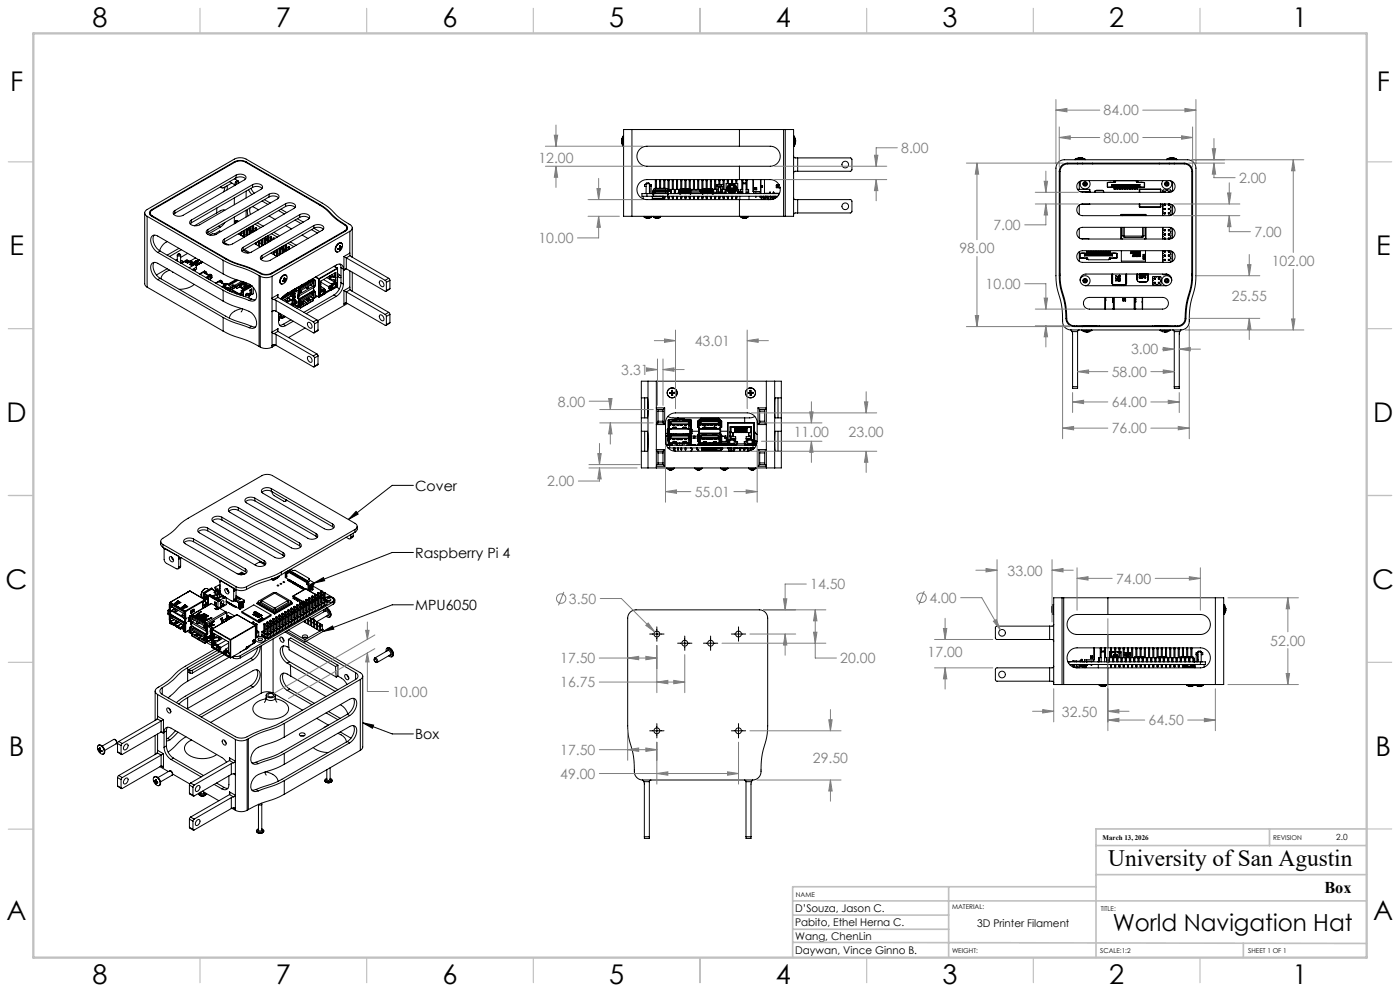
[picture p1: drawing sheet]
<svg xmlns="http://www.w3.org/2000/svg" width="420mm" height="297mm" viewBox="0 0 420 297" stroke-linecap="round" stroke-linejoin="round" font-family="sans-serif">
<defs><g id="words">
<g font-size="8.1">
<text x="27.7" y="8">8</text>
<text x="82.7" y="8">7</text>
<text x="132.7" y="8">6</text>
<text x="182.7" y="8">5</text>
<text x="232.7" y="8">4</text>
<text x="282.7" y="8">3</text>
<text x="332.7" y="8">2</text>
<text x="387.7" y="8">1</text>
<text x="3" y="27.2">F</text>
<text x="413" y="27.2">F</text>
<text x="2.8" y="76.5">E</text>
<text x="412.8" y="76.5">E</text>
<text x="2" y="126.5">D</text>
<text x="412" y="126.5">D</text>
<text x="1.7" y="176.5">C</text>
<text x="411.7" y="176.5">C</text>
<text x="2.7" y="226.5">B</text>
<text x="412.7" y="226.5">B</text>
<text x="2" y="275.7">A</text>
<text x="412" y="275.7">A</text>
<text x="27.7" y="295">8</text>
<text x="82.7" y="295">7</text>
<text x="132.7" y="295">6</text>
<text x="182.7" y="295">5</text>
<text x="232.7" y="295">4</text>
<text x="282.7" y="295">3</text>
<text x="332.7" y="295">2</text>
<text x="387.7" y="295">1</text>
</g>
<g font-size="7.1">
<text x="332.5" y="259.6">University of San Agustin</text>
<text x="333.8" y="279">World Navigation Hat</text>
</g>
<text font-size="4.9" x="397.3" y="267.6">Box</text>
<g font-size="4.2" fill="#808080">
<text x="331.1" y="34.6">84.00</text>
<text x="270.4" y="45.9">8.00</text>
<text x="331.1" y="42.8">80.00</text>
<text x="161.5" y="48.9">12.00</text>
<text x="371.7" y="54.8">2.00</text>
<text x="298" y="69">7.00</text>
<text x="376.3" y="71">7.00</text>
<text x="161.5" y="72.9">10.00</text>
<text x="287.8" y="76">98.00</text>
<text x="381.5" y="79.8">102.00</text>
<text x="295.7" y="86.6">10.00</text>
<text x="369.5" y="90.2">25.55</text>
<text x="208.4" y="103.7">43.01</text>
<text x="339.3" y="106.2">3.00</text>
<text x="186.4" y="112.4">3.31</text>
<text x="333.5" y="113">58.00</text>
<text x="167.4" y="121.8">8.00</text>
<text x="333.5" y="122.1">64.00</text>
<text x="238.1" y="130.9">11.00</text>
<text x="254.6" y="130.9">23.00</text>
<text x="333.5" y="129.9">76.00</text>
<text x="164.1" y="145.8">2.00</text>
<text x="208.4" y="148.9">55.01</text>
<text x="302.3" y="172.5">33.00</text>
<text x="243.1" y="176.6">14.50</text>
<text x="334.8" y="174.9">74.00</text>
<text x="170.7" y="181">3.50</text>
<text x="278.8" y="180.7">4.00</text>
<text x="278.3" y="196.9">17.00</text>
<text x="381.1" y="193.5">52.00</text>
<text x="168.1" y="198.8">17.50</text>
<text x="252.1" y="198.8">20.00</text>
<text x="117.7" y="208.8">10.00</text>
<text x="168.1" y="206">16.75</text>
<text x="318.6" y="214.8">32.50</text>
<text x="344.6" y="217.4">64.50</text>
<text x="168.1" y="226.3">17.50</text>
<text x="168.1" y="233.4">49.00</text>
<text x="243.9" y="228.7">29.50</text>
</g>
<g font-size="4.2">
<text x="124.5" y="147.1">Cover</text>
<text x="124.5" y="167.2">Raspberry Pi 4</text>
<text x="124.5" y="182.9">MPU6050</text>
<text x="124.5" y="221.6">Box</text>
</g>
<g font-size="3.2">
<text x="238.5" y="273.3">D’Souza, Jason C.</text>
<text x="238.5" y="281.6">Wang, ChenLin</text>
<text x="238.5" y="277.6">Pabito, Ethel Herna C.</text>
<text x="293.1" y="277.9">3D Printer Filament</text>
<text x="238.5" y="285.8">Daywan, Vince Ginno B.</text>
</g>
<text font-size="2.5" x="400.9" y="251.8">2.0</text>
<text font-size="2.1" x="330.8" y="251.8">March 13, 2026</text>
<g font-size="2">
<text x="382" y="251.8">REVISION</text>
<text x="238.7" y="268.7">NAME</text>
<text x="285.6" y="272.5">MATERIAL:</text>
<text x="330.2" y="273">TITLE:</text>
<text x="285.6" y="285.5">WEIGHT:</text>
<text x="330.1" y="285.6">SCALE:1:2</text>
<text x="374.5" y="285.6">SHEET 1 OF 1</text>
</g>
</g></defs>
<g fill="none" stroke="#000" stroke-width=".3">
<path d="M189.6 38.8h-2.5v26h2.5M189.6 38.8v26M189.6 38.8h32.2M221.8 38.8h13.3M221.8 38.8v5M235.1 38.8h.5M235.1 38.8v26M235.6 38.8h2.5v26h-2.5M235.6 38.8v26M66.1 56l.5 .3M66.4 55.9h.1M67.5 56.1l-.4 1.4"/>
<path d="M68.1 55.7v1.2M69.6 54.9l-2.5 1.4a.43 .43 0 0 1-.5 0 .43 .43 0 0 1-.2-.4M70.3 48.5a3.9 3.9 0 0 1 3.5 0M70.3 48.5v.2M70.3 55.3v.3M70.3 59.3v2.1M70.3 48.5l-24.7 14.3M70.3 53.6l1.1 .6a.87 .87 0 0 0-.8 1.3l-1.8-1.1M70.7 53.4l-.1 .3M70.7 53.4h.1M70.8 52.5a2.02 2.02 0 0 1 3 .8l-.5 .6-18.4 10.6a2.02 2.02 0 0 1-3-.7l.5-.7M70.8 53.3a2.51 2.51 0 0 1 2.9 .3"/>
<path d="M70.8 52.5v.8M70.8 52.5l-18.4 10.6M70.8 53.3l-18.4 10.6M71.4 54.2l.2 .7M71.5 55v-.4a.47 .47 0 0 0-.6 .1 .47 .47 0 0 0 0 .6M73.8 48.5v.2M73.8 57.3v2M73.8 48.5l22.1 12.8M74.6 56.9l1 1.4M75.3 56.4l1 1.5M75.8 55.3a2.02 2.02 0 0 1 3 .8l-.5 .7-18.4 10.6a2.02 2.02 0 0 1-3-.8l.5-.6M75.8 56.2a2.51 2.51 0 0 1 2.8 .3"/>
<path d="M75.8 55.3v.9M75.8 55.3l-18.4 10.7M75.8 56.2l-18.4 10.6M79.3 59.8l1.8 1.1M80.7 58.2a2.02 2.02 0 0 1 3 .8l-.5 .6-18.4 10.6a2.02 2.02 0 0 1-3-.7l.5-.7M80.7 59a2.51 2.51 0 0 1 2.9 .3M80.7 58.2l-18.4 10.6M80.7 58.2v.8M80.7 59l-18.4 10.6M186.5 42.5h.1M186.5 42.1l.1-.5v1.3l-.1-.4M186.5 42.4v.1"/>
<path d="M186.5 42.1v.1M186.5 42.6l.4 1.2M186.9 43.8h.1M186.9 40.8l-.4 1.3M186.9 40.8v3M187 40.8h-.1M187 40.8v3M187 43.8h.1M187 40.8h.1M193 58.8v.8M193.8 55.1l.3-.3h.6l.1 .3M193.8 58h-.3"/>
<path d="M193.8 55.1h1M193.8 55.1v2.9M193.8 55.3h-.4v.6h.4M194.1 58h-1.5v.8h1.5M194.1 58h1.8M194.1 58v.8M194.1 58.8h39.2M194.8 55.1v2.9M194.8 56.2l.1 1.8M194.8 55.8h.4M194.8 55.4h.4M194.8 55.3h.5"/>
<path d="M194.8 57.8h.1M194.9 57.4h.1M194.9 57.4h-.1M194.9 57.8h-.1M195.2 55.8l-.4 .1M195.2 55.4v.4M195.3 55.3v2.7M195.3 55.3l-.1 .1M195.3 55.4h.1M195.3 58h.5M195.7 58.9h3.3M195.7 58.8v1"/>
<path d="M195.7 59.4l3.3 .1M195.7 59.5h3.2M195.8 57.4h.1M195.8 57.4v.6M195.9 57.4l.2 .4 .5 .2M195.9 57.4l-.1 .6M195.9 57.2l-.1 .2M195.9 58.3h.2M196.1 57.9l.2 .1M196.1 57.8v.5M196.1 58h4.2M196.2 58h.1"/>
<path d="M196.2 56.7l3.7-.1 .3 .3 .1 .6-.4 .4h-3.4l-.4-.4zM196.5 58h.1M196.5 57.2h.1M196.5 57.3h.1M196.5 57.2v.1M196.5 57.2h.2M196.5 57.3h.2M196.6 57.1v.3M196.6 57.4h.1M196.6 57.4h3.2M196.6 57.1h3.2M196.6 57.1h.1"/>
<path d="M196.6 56.4l-.6 .4-.1 1.5M196.6 56.4l3.4 .1 .4 .5v1.3M196.6 54.1v2.3M196.6 58.8h.1M196.6 54.1h.3M196.6 57.4h3.1M196.6 57.1h3.1M196.6 53.9v.2M196.7 57.2h.7M196.7 57.2v.1M196.7 57.3h3M196.7 57.1l-.1 .3"/>
<path d="M196.7 57.1h2.9M196.9 53.9v.2M196.9 54.1v2.3M196.9 58.8h.1M197.4 57.2h.1M197.4 57.3h.1M197.4 57.2v.1M197.9 54.1h.3M197.9 54.1v2.3M197.9 58.8h.1M197.9 53.9v.2M198.1 53.9l.1 .2"/>
<path d="M198.2 54.1v2.3M198.2 58.8h.1M198.7 58.8h.1M198.9 58.9v.6M198.9 59.5h.1M198.9 58.8l.1 .1M199 57.2h.1M199 58.8v.7M199 57.2h.8M199 59.5h.1M199 59.4h.1M199 58.9v.6"/>
<path d="M199.1 59.3h.4M199.1 59.3l.1 .2h.2l.1-.2M199.1 54.1h.4M199.1 54.1v2.3M199.1 58.8v.5M199.2 53.9l-.1 .2M199.4 53.9l.1 .2M199.5 54.1v2.3M199.5 58.8v.5M199.6 57.3l.1 .1M199.6 57.1v.2M199.7 57.3h.1"/>
<path d="M199.7 57.1h-.1M199.7 57.1h.1M199.7 57.4h.1M199.7 57.1v.3M199.8 57.4h-.1M199.8 57.1h.1M199.8 57.1v.3M199.8 57.4h.1M199.8 57.2h.1M199.8 57.3h.1M199.8 57.2v.1M199.9 58h.1"/>
<path d="M200.1 57.9h.2M200.3 58.3h.1M200.3 57.8v.5M200.3 56.8h14.8M200.4 54.1v2.7M200.4 58.8v.5M200.4 59.3h.3M200.4 59.3l.1 .2h.2v-.2M200.4 57.2h.8M200.4 58h5.1M200.4 54.1h.3M200.5 53.9l-.1 .2"/>
<path d="M200.7 53.9v.2M200.7 54.1v2.7M200.7 58.8v.5M201 56.8v.4M201.2 57.2v.8M201.2 57.3v.1M201.2 57.2l.1 .2M201.2 56.8v.4M201.2 57.3v.7M201.3 57.4h-.9l-.2 .4-.4 .2M201.3 57.4v.6M201.4 56.8v1.2"/>
<path d="M201.7 54.1v2.7M201.7 58.8v.5M201.7 59.3h.3M201.7 59.3v.2h.3v-.2M201.7 54.1h.3M201.7 53.9v.2M202 53.9v.2M202 54.1v2.7M202 58.8v.5M202.3 56.8v1.2M202.5 56.8v1.2M202.7 56.8v1.2"/>
<path d="M203 59.3h.3M203 59.3v.2h.2l.1-.2M203 54.1h.3M203 54.1v2.7M203 58.8v.5M203 53.9v.2M203.2 53.9l.1 .2M203.3 54.1v2.7M203.3 58.8v.5M203.5 56.8v1M203.6 57.3h.4M203.7 56.8v.5"/>
<path d="M204 57.5l.5 .5M204 57.8h-.5v.2M204 57.5l.1 .1M204.1 57.6l.3 .3M204.1 57.7l-.1 .4v-1.3l.2-.2h2.9l.1 1.5-.1-.4M204.1 57.4h.1M204.1 57.8h.1M204.1 57.3h.1M204.1 57.1h.1M204.1 57.5v.1M204.1 57.5l.3 .4M204.1 57.4v.1"/>
<path d="M204.1 56.8v.7M204.1 56.8h.1M204.1 57.5l.4 .4M204.2 56.7l-.1 .8M204.2 56.6l-.2 .9M204.2 57.4h.1M204.2 56.6v.1M204.2 56.6h2.8M204.2 57.4l-.2 .1M204.2 56.7h2.8M204.2 57.5h-.1M204.2 57.5l.3 .3"/>
<path d="M204.2 59.3h.3M204.2 59.3l.1 .2h.2v-.2M204.2 54.1v2.5M204.2 56.7v.1M204.2 58.8v.5M204.2 54.1h.3M204.2 56.8h.1M204.2 56.7l-.1 .1M204.3 53.9l-.1 .2M204.3 56.5v.1M204.4 57.9h.1M204.4 57.8h.1"/>
<path d="M204.4 57.1h2.3M204.4 57.1l.1 .1M204.4 57.3l.2 .2M204.4 57.1v.2M204.5 53.9v.2M204.5 57.9h.1M204.5 57.9h1M204.5 57.9h2.2M204.5 57.2h.1M204.5 57.2v.1M204.5 57.2h2.2M204.5 57.3l.2 .1"/>
<path d="M204.5 57.3h-.1M204.5 57.8h2.1M204.5 57.8v.1M204.5 54.1v2.4M204.5 56.7h.1M204.5 58.8v.5M204.6 57.3h-.1M204.6 57.2h2M204.6 57.2v.1M204.6 57.3l.1 .1M204.6 57.5h1.9M204.6 56.8h.4"/>
<path d="M204.6 56.8h.1M204.6 57.9h.1M204.6 57.1v.1M204.6 57.1h.1M204.7 57.4h1.8M204.7 57.4l-.1 .1M204.7 57.4h.1M204.7 57.1v.1M204.8 57.4h.1M204.8 57.1v.1M204.8 57.1h.1M204.9 57.2h.1"/>
<path d="M204.9 57.1v.1M204.9 57.4h.1M205 57.4h.1M205 57.1v.1M205 56.7h.1M205 57.9h.1M205 57.1h.1M205.1 57.2h.1M205.1 57.1v.1M205.1 57.4h.1M205.2 57.4h.1M205.2 56.7h.7"/>
<path d="M205.2 57.1v.1M205.2 57.1h.1M205.3 56.7h.1M205.3 57.1v.1M205.3 57.4h.1M205.4 56.7h.1M205.4 57.4h.1M205.4 57.1v.1M205.4 57.1h.1M205.5 54.1v2.4M205.5 58.8v.5M205.5 59.3h.3"/>
<path d="M205.5 59.3v.2h.3v-.2M205.5 54.1h.3M205.5 58h.1M205.5 57.9v.1M205.5 57.2h.1M205.5 57.1v.1M205.5 57.4h.1M205.5 53.9v.2M205.6 57.9h-.1M205.6 57.9h.1M205.6 58h.1M205.6 57.9v.1"/>
<path d="M205.6 57.4h.1M205.6 57.1v.1M205.6 57.1h.1M205.7 57.9v.1M205.7 57.9h1M205.7 58h6.5M205.7 57.2h.1M205.7 57.1v.1M205.7 57.4h.1M205.8 53.9v.2M205.8 56.7h.1M205.8 57.4h.1"/>
<path d="M205.8 54.1v2.4M205.8 58.8v.5M205.8 57.1v.1M205.8 57.1h.1M205.9 56.7h.1M205.9 57.1v.1M205.9 57.4h.1M206 57.4h.1M206 57.1v.1M206 57.1h.1M206.1 57.2h.1M206.1 57.1v.1"/>
<path d="M206.1 57.9h.1M206.1 56.8h.4M206.1 56.8h.1M206.1 57.4h.1M206.2 57.4h.1M206.2 57.1v.1M206.2 57.1h.1M206.3 57.2h.1M206.3 57.1v.1M206.3 57.4h.1M206.4 57.4h.1M206.4 57.1v.1"/>
<path d="M206.4 57.1h.1M206.5 57.4h.1M206.5 57.4v.1M206.5 57.9h.1M206.5 57.1v.1M206.5 56.7h.1M206.6 57.3h.1M206.6 57.2v.1M206.6 57.3l-.1 .1M206.6 57.8v.1M206.7 57.2h-.1M206.7 57.2v.1"/>
<path d="M206.7 57.3l-.2 .1M206.7 57.3h.1M206.7 57.9h.1M206.7 56.7h.1M206.7 57.8h.1M206.7 57.1v.1M206.7 57.3l-.2 .2M206.7 57.1v.2M206.8 59.3h.3M206.8 59.3v.2h.2l.1-.2M206.8 54.1v2.4M206.8 56.7h.1"/>
<path d="M206.8 58.8v.5M206.8 54.1h.3M206.8 57.9h-.1M206.8 53.9v.2M206.8 56.5v.1M206.9 56.8h.1M206.9 56.7l.1 .1M206.9 56.7v.1M207 57.8h.1M207 57.5l-.4 .3M207 57.5h.1M207 56.7v.8"/>
<path d="M207 56.6l.1 .9M207 56.6v.1M207 56.8l.1 .1M207 57.4l.1 .1M207 57.5l-.4 .4M207 57.4v.1M207 56.8v.7M207 57.3h.1M207 57.1h.1M207 57.5l.1 .1M207 57.5l-.3 .4M207 53.9l.1 .2"/>
<path d="M207.1 57.4h-.1M207.1 57.8h-.1M207.1 54.1v2.5M207.1 58.8v.5M207.1 57.6l-.3 .3M207.1 57.5v.1M207.2 57.5l-.5 .5M207.2 56.9h2.7M207.2 57.3h3.2M207.2 57.8h3.5M207.4 56.8v.1M207.6 56.8v.1"/>
<path d="M207.8 56.8v.1M208 59.3h.4M208 59.3l.1 .2h.2l.1-.2M208 54.1h.4M208 54.1v2.7M208 58.8v.5M208.1 53.9l-.1 .2M208.3 53.9l.1 .2M208.4 54.1v2.7M208.4 58.8v.5M208.6 56.8v.1M208.8 56.8v.1"/>
<path d="M209 56.8v.1M209.3 59.3h.3M209.3 59.3v.2h.3v-.2M209.3 54.1h.3M209.3 54.1v2.7M209.3 58.8v.5M209.3 53.9v.2M209.6 53.9v.2M209.6 54.1v2.7M209.6 58.8v.5M209.9 56.9h.1M209.9 56.9v.4"/>
<path d="M209.9 56.8v.1M210 56.9l.4 .4M210.1 56.8v.2M210.3 56.8v.4M210.4 57.3h.3M210.4 57.3v.5M210.6 54.1v2.7M210.6 58.8v.5M210.6 59.3h.3M210.6 59.3v.2h.2l.1-.2M210.6 54.1h.3M210.6 53.9v.2"/>
<path d="M210.7 57.5l.5 .5M210.8 57.5v.1M210.8 57.6l.3 .3M210.8 53.9l.1 .2M210.9 57.7l-.2 .4v-1.3l.2-.2h2.9l.2 1.5-.2-.4M210.9 57.4h.1M210.9 57.8l.1 .2M210.9 57.3h.1M210.9 57.1h.1M210.9 57.5l-.1 .1M210.9 57.5l.3 .4M210.9 57.4v.1"/>
<path d="M210.9 56.8h.1M210.9 54.1v3.4M210.9 58.8v.5M210.9 57.5l.4 .4M210.9 57.4l-.1 .1M210.9 57.5h.1M211 56.8h-.1M211 56.7l-.1 .1M211 56.7v.1M211.1 56.5v.1M211.1 57.9h.1M211.1 57.8h.1"/>
<path d="M211.2 57.1v.2M211.2 57.1h2.3M211.2 57.1l.1 .1M211.2 57.3l.2 .2M211.2 57.8h.1M211.2 58h.1M211.2 57.9h.1M211.2 57.9h-.1M211.2 56.7h.1M211.2 57.9h1M211.2 57.9h2.2M211.3 57.2h.1"/>
<path d="M211.3 57.2v.1M211.3 57.2h2.1M211.3 57.3l.1 .1M211.3 57.3h-.1M211.3 57.3h.1M211.3 57.2h2M211.4 57.5h1.9M211.4 56.8h.4M211.4 57.9h.1M211.4 56.8h.1M211.4 57.1v.1M211.4 57.4h1.9"/>
<path d="M211.4 57.4v.1M211.4 57.4h.1M211.4 57.4h1.8M211.5 57.2h.1M211.5 57.1v.1M211.5 57.4h.1M211.6 57.4h.1M211.6 57.1v.1M211.6 57.1h.1M211.7 57.2h.1M211.7 57.1v.1M211.7 57.4h.1"/>
<path d="M211.8 57.4h.1M211.8 57.1v.1M211.8 56.7h.1M211.8 57.9h.1M211.8 57.1h.1M211.8 59.3h.4M211.8 59.3l.1 .2h.2l.1-.2M211.8 54.1v2.4M211.8 58.8v.5M211.8 54.1h.4M211.9 57.2h.1M211.9 57.1v.1"/>
<path d="M211.9 57.4h.1M211.9 53.9l-.1 .2M212 57.4h.1M212 56.7h.7M212 57.1v.1M212 57.1h.1M212 56.7h.1M212.1 57.1v.1M212.1 57.4h.1M212.1 56.7h.1M212.1 53.9l.1 .2M212.2 57.4h.1"/>
<path d="M212.2 54.1v2.4M212.2 58.8v.5M212.2 57.1v.1M212.2 57.1h.1M212.2 58h.1M212.2 57.9v.1M212.3 57.2h.1M212.3 57.1v.1M212.3 57.4h.1M212.3 57.9h-.1M212.3 57.9h.1M212.3 58h.1"/>
<path d="M212.3 57.9v.1M212.4 57.4h.1M212.4 57.1v.1M212.4 57.1h.1M212.4 57.9h1M212.4 58h21.4M212.4 57.9v.1M212.5 57.2h.1M212.5 57.1v.1M212.5 57.4h.1M212.6 56.7h.1M212.6 57.4h.1"/>
<path d="M212.6 57.1v.1M212.6 57.1h.1M212.7 57.1v.1M212.7 57.4h.1M212.8 57.4h.1M212.8 57.1v.1M212.8 57.1h.1M212.9 57.2h.1M212.9 57.1v.1M212.9 57.9h.1M212.9 56.8h.4M212.9 56.8h.1"/>
<path d="M212.9 57.4h.1M213 57.4h.1M213 57.1v.1M213 57.1h.1M213.1 57.2h.1M213.1 57.1v.1M213.1 57.4h.1M213.1 54.1v2.4M213.1 58.8v.5M213.1 59.3h.3M213.1 59.3l.1 .2h.2v-.2M213.1 54.1h.3"/>
<path d="M213.2 53.9l-.1 .2M213.2 57.4h.1M213.2 57.1v.1M213.2 57.1h.1M213.3 57.4v.1M213.3 57.9h.1M213.3 57.1v.1M213.3 56.7h.1M213.3 57.3h.1M213.3 57.2v.1M213.3 57.3l-.1 .1M213.4 57.8l-2.1 .1"/>
<path d="M213.4 57.8v.1M213.4 53.9v.2M213.4 57.2h-.1M213.4 57.2v.1M213.4 57.3l-.1 .1M213.4 57.3h.1M213.4 57.9h.1M213.4 56.7h.1M213.4 54.1v2.4M213.4 58.8v.5M213.5 57.8h.1M213.5 57.9h-.1"/>
<path d="M213.5 57.9h.1M213.5 57.1v.2M213.5 57.1l-.1 .1M213.5 57.3l-.2 .2M213.6 56.5v.1M213.7 56.8h.1M213.7 56.7l.1 .1M213.7 56.7v.1M213.7 57.8h.1M213.7 57.5l-.3 .3M213.7 57.5h.1M213.7 56.7l.1 .8"/>
<path d="M213.7 56.7h-2.8v.8M213.7 56.6l-2.8 .1-.1 .8M213.7 56.6l.2 .9M213.7 56.6v.1M213.7 57.4l.2 .1M213.8 57.5l-.4 .4M213.8 57.4v.1M213.8 56.8v.7M213.8 57.7v.1M213.8 57.3h.1M213.8 57.1h.1M213.8 57.5v.1"/>
<path d="M213.8 57.5l-.3 .4M213.8 57.4h.1M213.8 57.6l-.3 .3M213.9 57.5l-.1 .1M214 57.5l-.6 .5M214 57.6h1.1M214.1 56.8v.8M214.4 54.1v2.7M214.4 58.8v.5M214.4 59.3h.3M214.4 59.3v.2h.3v-.2M214.4 54.1h.3"/>
<path d="M214.4 53.9v.2M214.7 53.9v.2M214.7 54.1v2.7M214.7 58.8v.5M215 56.8v.8M215.1 58h-.6M215.1 55.4h.1M215.1 55.3h2v.6h-2l.1-.1M215.1 55.3l.1 .1M215.1 55.3v2.7M215.2 55.8h1.2M215.2 55.4h1.2"/>
<path d="M215.2 55.4v.4M215.5 58v-1.8h.6l.1 1.8M215.5 57.4l.6 .2M215.5 57.8h.6l-.5 .1M215.5 57.8l.1 .1M215.5 56.2v1.6M215.7 54.1v1.2M215.7 57.9v.1M215.7 58.8v.5M215.7 59.3h.3M215.7 59.3v.2h.2l.1-.2M215.7 54.1h.3"/>
<path d="M215.7 53.9v.2M215.9 53.9l.1 .2M216 54.1v1.2M216 58.8v.5M216.1 57h.1M216.4 55.4v.4M216.6 58h.3M216.6 57.6h.9v.4M216.6 56.8h1.2M216.6 55.9v2.1M216.6 56.8v.8M216.9 54.1v1.2"/>
<path d="M216.9 55.9v.9M216.9 58.8v.5M216.9 59.3h.3M216.9 59.3l.1 .2h.2v-.2M216.9 54.1h.3M217 53.9l-.1 .2M217.2 53.9v.2M217.2 54.1v2.7M217.2 58.8v.5M217.5 56.8v1.2M217.7 56.8v1.2M217.8 58v-3h3.5v3"/>
<path d="M218.2 54.1v.9M218.2 58.8v.5M218.2 59.3h.3M218.2 59.3v.2h.3v-.2M218.2 54.1h.3M218.2 53.9v.2M218.5 53.9v.2M218.5 54.1v.9M218.5 58.8v.5M218.8 56.9v.1M218.8 56.9l.1 .1M218.8 56.1v.8"/>
<path d="M218.8 56h.1M218.8 56v.1M218.8 56l.2 .1h-.2M218.8 56v1M218.8 57h.1M218.9 57h-.1M219 57l.1 .3M219 57.2h.1M219 57h.1M219 55.8l.1 .6M219 56h.1M219 56.1v.9"/>
<path d="M219 56.8h1.1M219.1 56.4h.9M219.2 56.8v.2M219.2 57v.2M219.2 57h.8M219.2 57.2l-.1 .1M219.2 56.8h.1M219.5 59.3h.3M219.5 59.3v.2h.2l.1-.2M219.5 54.1h.3M219.5 54.1v.9M219.5 56.5v.3"/>
<path d="M219.5 58.8v.5M219.5 53.9v.2M219.7 53.9l.1 .2M219.8 54.1v.9M219.8 56.5v.3M219.8 58.8v.5M220 56.8v.2M220 57v.3v-.2M220.1 55.9l-.1 1.3h.2v-1.3M220.1 57.1l-.1 .1M220.1 56.1l-.1 .3M220.1 55.8v.1"/>
<path d="M220.3 56v1.1M220.3 56v1M220.7 54.1v.9M220.7 58.8v.5M220.7 59.3h.4M220.7 59.3l.1 .2h.2l.1-.2M220.7 54.1h.4M220.8 53.9l-.1 .2M221 53.9l.1 .2M221.1 54.1v.9M221.1 58.8v.5M221.3 58h.1"/>
<path d="M221.3 56.8h.2v.7M221.3 57.5h1.5M221.3 57.6h1.5M221.5 58h.1M221.7 58h.1M221.8 43.8h-27.7a3 3 0 0 0-3 3 3 3 0 0 0 3 3h27.7M221.8 53.8h-27.7a3 3 0 0 0-3 3 3 3 0 0 0 3 3h27.7M221.8 53.8h8.2a3.1 3.1 0 0 1 3.8 1.8 3.1 3.1 0 0 1-1.4 3.9l-1.3 .3h-9.3M221.8 43.8h8.2a3.1 3.1 0 0 1 3.8 1.8 3.1 3.1 0 0 1-1.4 3.9l-1.3 .3h-9.3M221.8 49.8v4M221.8 59.8v5M221.9 58h.1"/>
<path d="M222 58.8v1M222.1 58h.1M222.3 56.8v.7M222.3 58h.1M222.5 58h.1M222.5 54.1v2.7M222.5 54.1h.4M222.5 54.1l.1-.2h.2l.1 .2M222.8 55.1l.3-.3h.6l.1 .3M222.8 55.1h1M222.8 56.8h-.7v.7M222.8 55.1v2.9"/>
<path d="M222.8 58h-.1M222.9 54.1v.9M223.8 54.1v.9M223.8 54.1h.3M223.8 54.1v-.2h.3v.2M223.8 57.6h.8v.4M223.8 56.8h.8v1.2M223.8 55.1v2.9M223.9 58h.1M224.1 54.1v2.7M224.1 58h.1M224.4 56.8v.8"/>
<path d="M224.6 58h.2M224.7 58.8v1M225.9 53.8l.1 3.6M226 53.8v3.6M226 57.4h2.1M226.1 57.4v.4h2M226.4 56.3h.6v.6h-.6zM226.7 58.8v.2l.1-.2M226.7 57.8v.2M226.8 57.8v.2M227 56.3h-.5v.5M227.9 57.8v.2"/>
<path d="M227.9 58.8v.2l.2-.2M228.1 57.8v.2M228.1 53.8v4.2M228.3 53.8v4.2M228.3 58.8h.1M228.3 58.8v.3M228.3 55.6h.5v.5h-.5M228.3 59.1h.1M228.3 59v.2M228.3 59v.1M228.3 59h.7M228.5 55.7v.4"/>
<path d="M229 59.1h.1M229 59l-.2 .7h-.3l-.2-.5M229 59v.1M229.1 58.8l-.1 .3M229.1 58.8h.1M229.3 57.9h.1M229.3 57.9h1.6M229.3 53.8v4.1M229.6 59.2v.1M229.6 59.2l-.2 .4-.4-.3M229.6 59.2h-1.3M229.6 59.2h.1"/>
<path d="M229.7 58.8l-.1 .4M229.7 58.8h.1M229.8 59h.1M230 58.8l-.4 .2M230 58.8v.2h-.2M230.1 59.3h.1M230.1 58.8v.7l.1-.7M230.3 58.8v.6l.2-.6M230.3 59.1h.2M230.4 59.4v.2M230.4 59.5v.1M230.4 59.6l.1 .3"/>
<path d="M230.9 57.9v.1M230.9 57.9h.2M230.9 57.8h.2M231 57.6l-.1 .3M231 57.6h.1M231 57.6l.1 .4M231.1 59.5h.1M231.1 58.8v1M231.1 59.1h.1M231.1 59.4h.1M231.1 58.9l.1 .2M231.2 59v.2"/>
<path d="M231.2 59.1h.1M231.2 59h.7M231.2 59v.1M231.3 59.7v.1M231.9 59.3l.3 .3M231.9 59.1h.1M231.9 59l-.2 .7h-.4l-.1-.5M231.9 59v.1M231.9 58.9v.2M232 57.9h.2M232 57.8h.2M232 59.6v.1"/>
<path d="M232 57.6v.4M232 57.6h.1M232.1 57.6l.1 .3M232.2 57.9v.1M232.2 57.9h1.7M232.4 59.4v.1M232.5 59.2l-.1 .2M232.5 59.2h-1.3M232.5 59.2h.1M232.5 58.8h.1M232.5 58.8v.4M233 55.5v.8"/>
<path d="M233 56h.2M233 56.3h1M233.1 58.8v.2M233.2 55.9l.1 .3M233.2 55.7h.1M233.2 55.9h.1M233.2 55.7v.2M233.3 55.9l.1 .3M233.3 55.7v.2M233.3 55.4l-.1 .3M233.3 56.2h.1M233.4 55.4h-.1"/>
<path d="M233.4 55.4l-.1 .3M233.4 56.2h.1M233.4 55.4v.8M233.5 55.4h-.1M233.5 56.2h.5M233.5 55.4v.8M233.6 58v.5M233.7 55.4l-.8 .1 .1 .8M233.7 55.4h-.4M233.7 55.4h-.2M238.1 59.3l.3 .5h.9M238.1 46.8l.3 .5h.9"/>
<path d="M238.1 43.8h.1M238.1 40.8h.1M238.2 40.8h.1M238.2 40.8v3M238.2 43.8h.1M238.2 40.8l.4 .8M238.6 41.6l.1 .5M238.6 42.4h.1M238.6 41.6l.1 .6M238.6 43.1h.1M238.6 43.1l-.4 .7M238.6 42.4l.1 .1"/>
<path d="M238.6 42.3h.1M238.7 42.4h.1M238.7 42.2h.1M238.7 42.5h.1M238.7 42.5l-.1 .6M238.7 42.2l-.1 .3M238.7 42.5h-.1M239.3 51.3l-.9 .1-.3 .4M239.3 47.3h15.8l.5 .5v3.1l-.4 .4h-15.9M239.3 59.8h15.8l.5 .5v3.1l-.4 .4h-15.9M239.3 47.3v4M239.3 59.8v4"/>
<path d="M317.8 51.4v31.2l.3 3.6a31.5 31.5 0 0 1 1.8 10 2.5 2.5 0 0 0 2.4 1.7h31a2.5 2.5 0 0 0 2.5-2.5l.3-4 1.3-5.2 .3-2.4 .1-32.4M317.8 51.4a2.5 2.5 0 0 1 2.5-2.5h35a2.5 2.5 0 0 1 2.5 2.5M317.8 51.4h.2M318 51.4v31.2a46 46 0 0 0 1.8 9l.2 3.8a2.25 2.25 0 0 0 2.3 2.2h31a2.25 2.25 0 0 0 2.2-2.2 30.3 30.3 0 0 1 1.7-9.5l.3-3.3v-31.2M318 51.4a2.25 2.25 0 0 1 2.3-2.3h35a2.25 2.25 0 0 1 2.2 2.3M322.5 47.8h3M322.5 47.8v.1M322.6 47.7l-.1 .1M322.6 47.7h2.9M323.3 56.7h3.6l-.1 .2M323.3 48.9v.2M323.6 54.6l1.2-.5h26a1.75 1.75 0 0 1 1.7 1.8 1.75 1.75 0 0 1-1.7 1.7h-26a1.75 1.75 0 0 1-1.7-1.1 1.75 1.75 0 0 1 .5-1.9z"/>
<path d="M323.8 47.3l-1.2 .4M323.8 47.3h.1M323.8 47.3l-.3 .1h1.2l-.5-.1M323.9 54.4l-.1 2.3M323.9 57.4h2.9M324 47.3h-.1M324.2 47.3h.1M324.2 47.3l1.3 .4M324.8 48.9v.2M325.5 47.7v.1M325.5 47.8v.1M325.9 57.6h-.1"/>
<path d="M326.2 57.6h.1M326.6 54.1a1.5 1.5 0 0 1 0 2.1 1.5 1.5 0 0 1-2.1 0 1.5 1.5 0 0 1-.1-2M326.8 56.7v.7M326.8 57l.1 .2M326.8 57.2h.1M326.8 57.4v.2M326.9 57.4v.1M326.9 57.2v.4M327.8 48.9v.2M328.5 57.5h.1M328.5 57.6v-.5h2.5v.5M328.9 57.1h.1"/>
<path d="M329.1 57.1h.1M329.4 57h.1M329.4 57v.1M329.6 57.1h.1M329.9 57.1h.1M330.1 57h.1M330.1 57v.1M330.4 57.1h.1M330.6 57.1h.1M331 57.5h.1M332.3 56.1h11M332.3 54.7v1.4"/>
<path d="M332.6 56.1h.1M333 54.6h.3M333 56.1h.3M333 54.6l-.4 .1M333 54.6v.1M333 56.1h.1M333.3 54.6v.1M333.3 56.1h.1M333.3 54.6h1.2M333.6 55.3h8.4M333.6 55.3v.8l.1-.7M333.6 55.3l.1 .1"/>
<path d="M333.7 55.4h8.2M333.7 55.6l.1 .5M333.8 55.7h8M333.8 55.8h8M334.2 55.7h.1M334.2 55.6h.1M334.2 54.3v.1M334.2 56.6v.1M334.2 56.6h.1M334.2 54.4v.2M334.2 55.6v.2M334.2 56.1v.5"/>
<path d="M334.2 54.4h.1M334.3 55.7h.1M334.3 55.6h.1M334.3 54.3v.1M334.3 56.6v.1M334.3 54.4v.2M334.3 55.6v.2M334.3 56.1v.5M334.7 55.7h.1M334.7 55.6h.1M334.7 56.6v.1M334.7 56.6h.1"/>
<path d="M334.7 55.6v.2M334.7 56.1v.5M334.8 54.2l-.3 .5h-2.2M334.8 55.7h.1M334.8 55.6h.1M334.8 56.6v.1M334.8 55.6v.2M334.8 56.1v.5M335.2 55.7h.1M335.2 55.6h.1M335.2 56.6v.1M335.2 56.6h.1"/>
<path d="M335.2 55.6v.2M335.2 56.1v.5M335.3 55.7h.1M335.3 55.6h.1M335.3 56.6v.1M335.3 55.6v.2M335.3 56.1v.5M335.7 55.7h.1M335.7 55.6h.1M335.7 56.6v.1M335.7 56.6h.1M335.7 55.6v.2"/>
<path d="M335.7 56.1v.5M335.8 55.7h.1M335.8 55.6h.1M335.8 56.6v.1M335.8 55.6v.2M335.8 56.1v.5M336.2 55.7h.1M336.2 55.6h.1M336.2 56.6v.1M336.2 56.6h.1M336.2 55.6v.2M336.2 56.1v.5"/>
<path d="M336.3 55.7h.1M336.3 55.6h.1M336.3 56.6v.1M336.3 55.6v.2M336.3 56.1v.5M336.7 55.7h.1M336.7 55.6h.1M336.7 56.6v.1M336.7 56.6h.1M336.7 55.6v.2M336.7 56.1v.5M336.8 55.7h.1"/>
<path d="M336.8 55.6h.1M336.8 56.6v.1M336.8 55.6v.2M336.8 56.1v.5M337.2 55.7h.1M337.2 55.6h.1M337.2 56.6v.1M337.2 56.6h.1M337.2 55.6v.2M337.2 56.1v.5M337.3 55.7h.1M337.3 55.6h.1"/>
<path d="M337.3 56.6v.1M337.3 55.6v.2M337.3 56.1v.5M337.7 55.7h.1M337.7 55.6h.1M337.7 56.6v.1M337.7 56.6h.1M337.7 55.6v.2M337.7 56.1v.5M337.8 55.7h.1M337.8 55.6h.1M337.8 56.6v.1"/>
<path d="M337.8 55.6v.2M337.8 56.1v.5M338.2 55.7h.1M338.2 55.6h.1M338.2 56.6v.1M338.2 56.6h.1M338.2 55.6v.2M338.2 56.1v.5M338.3 55.7h.1M338.3 55.6h.1M338.3 56.6v.1M338.3 55.6v.2"/>
<path d="M338.3 56.1v.5M338.7 55.7h.1M338.7 55.6h.1M338.7 56.6v.1M338.7 56.6h.1M338.7 55.6v.2M338.7 56.1v.5M338.8 55.7h.1M338.8 55.6h.1M338.8 56.6v.1M338.8 55.6v.2M338.8 56.1v.5"/>
<path d="M339.2 55.7h.1M339.2 55.6h.1M339.2 56.6v.1M339.2 56.6h.1M339.2 55.6v.2M339.2 56.1v.5M339.3 55.7h.1M339.3 55.6h.1M339.3 56.6v.1M339.3 55.6v.2M339.3 56.1v.5M339.7 55.7h.1"/>
<path d="M339.7 55.6h.1M339.7 56.6v.1M339.7 56.6h.1M339.7 55.6v.2M339.7 56.1v.5M339.8 55.7h.1M339.8 55.6h.1M339.8 56.6v.1M339.8 55.6v.2M339.8 56.1v.5M340.2 55.7h.1M340.2 55.6h.1"/>
<path d="M340.2 56.6v.1M340.2 56.6h.1M340.2 55.6v.2M340.2 56.1v.5M340.3 55.7h.1M340.3 55.6h.1M340.3 56.6v.1M340.3 55.6v.2M340.3 56.1v.5M340.7 55.7h.1M340.7 55.6h.1M340.7 56.6v.1"/>
<path d="M340.7 56.6h.1M340.7 55.6v.2M340.7 56.1v.5M340.8 54.2l.3 .5h2.2M340.8 55.7h.1M340.8 55.6h.1M340.8 56.6v.1M340.8 55.6v.2M340.8 56.1v.5M341.1 54.6h1.2M341.2 55.7h.1M341.2 55.6h.1"/>
<path d="M341.2 54.3v.1M341.2 56.6v.1M341.2 56.6h.1M341.2 54.4v.2M341.2 55.6v.2M341.2 56.1v.5M341.2 54.4h.1M341.3 55.7h.1M341.3 55.6h.1M341.3 54.3v.1M341.3 56.6v.1M341.3 54.4v.2"/>
<path d="M341.3 55.6v.2M341.3 56.1v.5M341.9 55.6l-.1 .5M341.9 56.8h6.2M341.9 56.8l-.1 .8M341.9 56.8v.8M342 55.3v.8l-.1-.7M342 55.3l-.1 .1M342.3 54.6h.2M342.3 56.1h.2M342.3 54.6v.1M342.3 56.1h.1"/>
<path d="M342.5 54.6l.4 .1M342.5 54.6v.1M342.5 56.1h.1M342.9 56.1h.1M343.3 54.7v1.4M347.8 48.9v.2M348.1 56.8l.2 .8M348.1 56.8v.8M348.9 54.1a1.5 1.5 0 0 0 .1 2.1 1.5 1.5 0 0 0 2 0 1.5 1.5 0 0 0 .2-2M349.2 57.4h.4M349.2 57.4v.2M349.2 57.4l.1 .1"/>
<path d="M349.3 57.5h.2M349.3 57.5v.1M349.5 57.5v.1M349.6 57.4v.2M349.6 57.4l-.1 .1M350 47.8h3M350 47.8v.1M350.1 47.7l-.1 .1M350.1 47.7h2.9M350.5 57.4h.3M350.5 57.4v.2M350.5 57.4v.1"/>
<path d="M350.5 57.5h.3M350.5 57.5v.1M350.8 48.9v.2M350.8 57.5v.1M350.8 57.4v.2M350.8 57.4v.1M351.3 57.6l-.2-.7h-.9l-.2 .2-.2-.2h-.8l-.2 .7M351.3 47.3l-1.2 .4M351.3 47.3h.1M351.3 47.3l-.3 .1h1.2l-.5-.1M351.5 47.3h-.1M351.7 54.4l.1 2.9"/>
<path d="M351.7 47.3h.1M351.7 47.3l1.3 .4M352.3 48.9v.2M353 47.7v.1M353 47.8v.1M357.5 51.4h.3M43.4 63.8v21.2l.2 .6 .5 .5M44.1 64.8a1.08 1.08 0 0 1-.7-1 1.08 1.08 0 0 1 .7-1l26.2-15.1a3.9 3.9 0 0 1 3.5 0l22.8 13.2 2.5 1.7a22.8 22.8 0 0 0 6.4 5.1l.1 .9-.6 .7M44.1 64.8l22.8 13.2M44.1 64.8v21.3M45.1 63.8v.6M45.6 62.8a1.08 1.08 0 0 0-.8 1 1.08 1.08 0 0 0 .8 1l23.9 13.7a53.9 53.9 0 0 1 9.4 3.8l1.4 .1 1.3-.4 21.9-12.7a1.07 1.07 0 0 0 .8-1 1.07 1.07 0 0 0-.7-1"/>
<path d="M45.6 62.8v.2M45.7 64.7a.97 .97 0 0 1-.6-.9 .97 .97 0 0 1 .6-.9l24.8-14.3a3.5 3.5 0 0 1 3.2 0l22.1 12.8 2.3 1.7a22.6 22.6 0 0 0 5.8 4.7l.1 .8-.6 .6M45.7 64.7l22.1 12.8M45.7 64.7v.2M46.2 70.5a3.9 3.9 0 0 0 1.8 4.7M46.2 78.6a3.9 3.9 0 0 0 1.8 4.8M47.3 75.7a4.1 4.1 0 0 1-1.8-4.8l.8-.4 1 .3 19.6 11.3M47.3 75.7l19.6 11.3M48 75.2l20.7 11.9 6.7 2.5M48 75.2l-.7 .5M50.2 72.4a4.7 4.7 0 0 0-2.3 2.7M52.4 63.9l-.3 .3"/>
<path d="M52.4 63.1v.8M53.2 78.1h-.2M53.2 76.5a.58 .58 0 0 0 1 0M53.2 76.5v1.7M53.2 77.7l-.4 .3M53.2 76.5v-.1a.52 .52 0 0 1 .5-.3 .52 .52 0 0 1 .5 .4M53.7 74.4l-3.5 2.1M54.2 78.1l.8 .4M54.2 78.6l.2 .2M54.2 76.5v2.3M54.4 74.8l-3.5 2.1M55.7 78.4v.2"/>
<path d="M55.7 78.6l.6 .3M55.9 78.5v.1M55.9 78.3h.2M55.9 78.3v.1M55.9 78.6l.4 .2M55.9 78.3l-.2 .1M55.9 78.4l-.2 .2M56.1 78.4h-.2M56.1 78.4l-.2 .1M56.1 78.4l.5 .3M56.1 78.3l.5 .3M56.1 78.3v.1"/>
<path d="M56.2 78l-.3-.1-1.6 1M56.2 78l1.6 .9M56.2 78l-1.7 1M56.3 75.9l-2.1 1.3M56.3 78.8h.1M56.6 78.6v.1M56.6 78.7h.1M56.9 79.2v.1M56.9 79.3l.6 .3M57 79.2h.1M57 79.2v.1M57 79.2h-.1"/>
<path d="M57 79.2l.5 .2M57.2 78.1v.4l1.8 1M57.2 78.1l1.8 1.1M57.2 79.1h.1M57.2 79v.1M57.2 79.1l.7 .3M57.3 79h.1M57.3 79v.1M57.3 79h-.1M57.4 79v.1M57.4 79l.5 .3M57.4 66.8l-.4 .3"/>
<path d="M57.4 66v.8M57.5 79.4h.1M57.5 79.4v.2M57.5 78.6h.1M57.5 78.6l-.1 .1M57.6 78.7v.1M57.6 79.4l.1 .1M57.6 79.6h-.1M57.6 79.4v.2M57.6 78.7h.1M57.7 79.5l-.1 .1M57.7 79.5h.1"/>
<path d="M57.8 78.8v.1M57.8 78.8h.1M57.9 78.8h.1M57.9 78.8h-.1M57.9 78.8l-.1 .1M57.9 79.3v.1M57.9 79.4l-.4 .2M58 78.9h.1M58.2 79h-.1l.4 .3M58.4 79.1h.1M58.4 79.1l-.1 .1M58.4 78.5l.1 .1"/>
<path d="M58.4 78.5h.1M58.4 78.5l.2 .1M58.5 79.2v.1M58.5 78.4l.1 .2M58.5 78.4h.1M58.5 78.4l.2 .1M58.5 78.6h.1M58.6 78.4l-.1 .1M58.6 78.4h.1M58.6 78.4h-.1M58.6 78.5v.1M58.6 78.6h.1"/>
<path d="M58.6 78.7l.2 .1M58.6 79.3l.1 .1M58.7 78.7h.1M58.7 79.3h.1M58.7 77.3l-1.5 .8M58.7 78.3v.2M58.7 78.3h.1M58.7 78.6h.1M58.7 78.6l.1 .1M58.7 78.6l-.1 .1M58.7 78.3l.2 .1M58.7 78.6v.1"/>
<path d="M58.7 78.5h.1M58.8 78.7h-.1M58.8 78.7h.1M58.8 78.8h.1M58.8 78.6l.1 .1M58.8 78.6l.2 .1M58.9 78.5l.2 .1-.2 .1M58.9 78.4h.1M58.9 78.5l-.1 .1M58.9 78.5v.2M58.9 78.2l.1 .1M59 78.3v.1"/>
<path d="M59 78.2h.1M59 78.6l-.3 .1M59 78.5h.1M59 78.4h-.4M59 78.5v.1M59 79.2v.3M59 78.5h.2M59 78.3h.1M59.1 78.1l-.3 .1M59.1 78.1v.2M59.1 78.1l-.1 .1M59.1 78.1h.1"/>
<path d="M59.1 78.4l.1 .1M59.1 78.1h.2M59.1 78.4h.1M59.2 78.1h.1M59.2 78.1l.1 .1M59.2 78.4l-.2 .1M59.2 78.4l.2 .1M59.2 78.5l-.2 .1M59.2 79.3h.1M59.2 79.3l-.2 .2M59.2 79.3l.1 .1M59.3 78.1v.1"/>
<path d="M59.3 78.1h.1M59.3 78.3h.1M59.3 78l.1 .1M59.3 77.9l.1 .2M59.3 77.9v.1M59.3 79.3v.1M59.4 78.5h-.1M59.4 78.1l.1-.1zM59.4 78.3h.1M59.4 78.3h-.1M59.4 79.2l.1 .1M59.4 78.3v.1"/>
<path d="M59.4 78.3l.1 .1M59.5 77.9l.1 .1M59.5 78h.1M59.5 79.2v.1M59.5 77.9h.1M59.5 79.3h.1M59.5 77.9v.1M59.5 78.3l-.1 .1M59.5 78.3v.1M59.5 77.8h.1M59.5 77.8v.1M59.5 77.8v.2"/>
<path d="M59.6 79.1h.1M59.6 79.1l-.4 .2M59.6 77.8v.1M59.6 77.8l-.1 .1M59.6 77.8h-.1M59.6 77.9h.1M59.6 78h.1M59.7 79.1v.1M59.9 79h.1M59.9 79l-.1 .1M59.9 78.9l.1 .1M60 78.9h.1"/>
<path d="M60 78.9v.1M60.1 78.8h.1M60.2 78.8h.1M60.3 78.7l.1 .1M60.3 78.7h.1M60.3 78.7l-.7 .4M60.4 78.7v.1M60.4 78.3l-1.4 .9M60.5 78.6v.1M60.5 78.6h.1M60.7 78.5l-.3 .2M62.3 69.6l-.3 .3"/>
<path d="M62.3 68.8v.8M65 62.4v1.4M65.5 67.8l.6 .3M66.1 68.1l-3.7 2.1M66.3 69.4l-.4-.2-1.5 .9-.6-.1-.8 .5M66.9 78l3.1 1.4a32.1 32.1 0 0 1 7.7 3.2M66.9 78v4.1M67 72.7l1 .6M67.1 72.6l1.4 .8M67.2 62.9l.1 .2M67.3 72.5l-.4 .3M67.3 71.7v.8"/>
<path d="M67.5 63l-.7-.1-.7 .3-7.8 4.5M67.5 66.7l-1.4 1.4M67.8 77.5l3 1.4a32.5 32.5 0 0 1 7.5 3M67.8 77.5v.2M70.3 65v2.1M70.5 66.5l.4 .2M70.5 66.5v.5M71.5 66.4v-.1a.53 .53 0 0 0-.6-.2 .53 .53 0 0 0-.4 .4M71.5 70.1l1.8 1M71.5 70l1.8 1.1v-1h-.3M72.1 69.7v.7M72.4 69.5v1"/>
<path d="M72.4 69.7l.6 .4M72.6 75.3l.5-.2 1.3 .7M73 74.9l-.4 .3M73 69.2v.4l.2 .2M73 74.1v.8M73 70.1v.8M73.2 69.1v.7M73.2 74.8l1.8 .9M73.3 70.2l.6 .4M73.4 69v.6l-.2 .2M73.8 63v2M73.9 68.7v1.4l.2 .2"/>
<path d="M73.9 70.6v.1M73.9 70.6h.2M74.1 68.6v1.7M74.3 62.7l.1 2M74.3 68.4v1.7l-.2 .2M74.3 68.7l.5 .3M74.8 68.2v2M74.8 68.3l.2 .3 .1-.3M74.8 68.3l.2 .1M75 68.2l.1 .1M75 68.1v.1M75 68.4v1.7"/>
<path d="M75 68.2l-.2 .1M75 62.3l.1 2M75.1 68.3l-.1 .1M75.2 67.9v2.1M75.2 69.2l.4 .3M75.6 68h.5M75.6 68v1.7M75.7 61.9l1.8 1M75.7 68.8l.2 .3 .1-.3M75.7 67.8l.2 .1M75.7 67.8h.3M75.7 67.8l-.1 .2"/>
<path d="M75.7 68.8l.2 .1M75.9 67.9v.8M75.9 68.9v.7M75.9 68.7l-.2 .1M75.9 68.7l.1 .1M76 68.8l-.1 .1M76 67.8l-.1 .1M76 67.8l.1 .2M76.1 68v1.4M76.3 73l.3 .2M76.5 67.2l1.8 1M76.5 68.5h.5"/>
<path d="M76.5 68.5v.7M76.6 68.3h.3M76.6 68.3l.2 .1M76.6 68.3l-.1 .2M76.6 72.8v.4M76.6 73.2h.3M76.8 68.4v.7M76.9 72.6v.7l.6 .4M76.9 68.3l-.1 .1M76.9 68.3l.1 .2M77 68.5v.4M77.2 66.8l1.8 1"/>
<path d="M77.2 72.5l.3 .2M77.5 72.7v1M77.5 72.7h.3v1.1l.3 .2M77.5 73.7h.3M77.6 72.3h.1M77.7 72.2v.1M77.8 72.8l.6 .4M77.9 72.1l-.2 .2M78.3 71.8v.9l.3 .2M78.4 73.2v.6M78.4 73.2h.3v.5M78.6 71.7v1.2"/>
<path d="M78.6 60.2l1.8 1.1M78.6 77.4l-.4 .3M78.6 76.6v.8M78.7 73.3l.3 .2M78.8 71.6v1.1l-.2 .2M79 71.4l.2 .2M79.2 71.3l.1 2M79.4 71.2h.1M79.5 71.2v2M79.7 71.1h.1M79.7 71v2.1M79.7 71.8l.4 .3"/>
<path d="M80.1 70.8v2M80.2 71.4l.2 .3 .1-.3M80.2 71.4l.2 .1M80.4 70.7v.6M80.4 71.5v1.2M80.4 71.3l.1 .1M80.4 71.3l-.2 .1M80.5 71.4l-.1 .1M80.6 70.5v.1M80.6 70.6l-.3 .1M80.6 70.6v2M80.6 72.3l.2 .2"/>
<path d="M80.7 64.7l1.8 1.1M81 71.1v1.2M81 71.1h.5M81.1 70.9l.2 .1M81.1 70.9h.3M81.1 71.9l.2 .1M81.1 71.9l.1 .3M81.1 70.9l-.1 .2M81.3 71v.8M81.3 72v.2M81.3 71.8l-.2 .1M81.3 71.8l.1 .1"/>
<path d="M81.4 75.8l.6 .5M81.4 71.9l-.1 .1M81.4 70.9l-.1 .1M81.4 71.9l.1 .2M81.4 70.9l.1 .2M81.4 70l1.8 1.1M81.5 71.1v.9M81.9 71.6v.2M81.9 71.6l.2 .1M82 71.4h.3M82 71.4l.2 .1M82 71.4l-.1 .2"/>
<path d="M82 76.3h.3M82 75.4v.9M82.1 69.6l1.8 1.1M82.2 71.5v.2M82.3 75.3v1.1l.6 .4M82.3 75.4l.6 .4M82.3 71.4l-.1 .1M82.3 71.4l.1 .1M82.8 74.9v.4l.3 .2M82.9 75.8h.3v1h-.3M82.9 75.8v1M83.1 74.8v.7"/>
<path d="M83.2 75.9l.6 .4M83.3 74.7v.6l-.2 .2M83.6 63.1l1.7 1M83.7 74.4v1.4l.3 .2M83.8 76.3h.3M83.8 76.3v.1M84 74.3v1.7M84.2 74.2v1.6l-.2 .2M84.2 74.4l.4 .3M84.3 62.7l1.7 1M84.6 73.9v2.1M84.7 74l.2 .3 .1-.3"/>
<path d="M84.7 74l.2 .1M84.9 73.8v.1M84.9 74.1v1.7M84.9 73.9l-.2 .1M84.9 73.9l.1 .1M85 74l-.1 .1M85.1 73.6v2.1M85.1 74.9l.4 .3M85.5 73.7v1.7M85.5 73.7h.5M85.6 73.5h.3M85.6 73.5l.2 .1"/>
<path d="M85.6 73.5l-.1 .2M85.6 74.5l.2 .1M85.6 74.5l.2 .4 .1-.4M85.7 67.6l1.7 1M85.7 61.1a2.02 2.02 0 0 1 3 .7l-.5 .7-18.4 10.6a2.02 2.02 0 0 1-3-.8l.5-.6M85.7 61.9a2.51 2.51 0 0 1 2.8 .3M85.7 61.1v.8M85.7 61.1l-18.4 10.6M85.7 61.9l-18.4 10.6M85.8 73.6v.8M85.8 74.6v.7M85.8 74.4l.1 .1"/>
<path d="M85.8 74.4l-.2 .1M85.9 74.5l-.1 .1M85.9 73.5l-.1 .1M85.9 73.5l.1 .2M86 73.7v1.5M86.4 72.9l1.8 1M86.4 74.2v.7M86.4 74.2h.5M86.5 74l.2 .1M86.5 74h.3M86.5 74l-.1 .2M86.7 74.1v.7"/>
<path d="M86.8 74l-.1 .1M86.8 74l.1 .2M86.9 74.2v.5M87.1 72.5l1.8 1M88.5 66l1.8 1M89.2 65.5l1.8 1.1M89.9 64.3a2.02 2.02 0 0 1 3 .8l-.5 .7-17 9.7a2.02 2.02 0 0 1-3-.7l.6-.7M89.9 65.1a2.51 2.51 0 0 1 2.9 .3M89.9 64.3v.8M89.9 65.1l-16.9 9.8M89.9 64.3l-16.9 9.8M90.6 70.4l1.8 1.1"/>
<path d="M93.5 68.8l1.7 1M94.2 68.4l1.7 1M94.2 67.6a2.02 2.02 0 0 1 3 .8l-.6 .6-15.5 9a2.02 2.02 0 0 1-3-.8l.5-.6M94.2 68.4a2.51 2.51 0 0 1 2.8 .3M94.2 67.6v.8M94.2 68.4l-15.6 9M94.2 67.6l-15.6 9M95.9 61.3l2.3 1.6 2.8 2.6 2.6 1.8M95.9 61.3v.2M100.2 79.8l1 .6M101.4 73.2a.78 .78 0 0 1 1.1-.2 .78 .78 0 0 1 .2 1.1 1.35 1.35 0 0 1-1.9 1.2 1.88 1.88 0 0 1 .6-2.1zM101.4 74.6v.2"/>
<path d="M101.4 74.5v.2M101.4 74.7h.1M101.5 74.6h-.1M101.5 74.7l-.1 .1M101.8 74.4l.1 .1M101.8 73.8l.1 .5M101.9 73.8h.1M101.9 74.4l-.4 .2M101.9 73.8v.4M101.9 74.5h.1M101.9 74.5l-.4 .2M101.9 74.4h.1"/>
<path d="M101.9 74.3l-.5 .3M101.9 74.3v.1M101.9 74.5l-.5 .3M101.9 74.6h.1M101.9 74.1l.2 .1M101.9 74.8h.1M101.9 74.2l.2 .1M101.9 74.3h.1M101.9 74.2h.1M101.9 74.6v.4l.2-.1M102 73.7l-.2 .1M102 73.7v.5"/>
<path d="M102 79.1l.3 1.1M102 74.8l-.1 .1M102 74.8h.1M102 74.8l.1 .1M102 73.7l.1 .5M102 73.7h.1M102 74.2h.1M102 74.4v.4M102.1 74.4h.1M102.1 74.2h.1M102.1 74.2h-.1M102.1 74.3l-.1 .1"/>
<path d="M102.1 74.3v.1M102.1 74.4v.5M102.3 74l.1 .1M102.4 73.9v.2M102.4 74.1h.1M102.4 74.1l-.3 .2M102.4 72.9a1.64 1.64 0 0 0-1.6 .8 1.64 1.64 0 0 0 .1 1.8M102.5 74.1l-.4 .3M102.5 74.1v-.2l-.4 .3M102.7 73.1a1.18 1.18 0 0 0-1.3-.1 1.18 1.18 0 0 0-.6 1.1l-.2 .9 .3 .4 .4 .1M103.2 76.9l.7 .4M103.2 76.9v4.1"/>
<path d="M103.4 69.2l-22 12.7M103.4 69.2v.2M103.6 67.3v.2M103.9 77.3v3.2M103.9 77.3l11.7 6.7M104 68.3v.6M105 75.9l.1 .7M105 69.3l-23.4 13.5M105 69.3v6.6M105 75.9l-1.8 1M105.1 76.6l11.5 6.8M105.1 76.6l-1.2 .7"/>
<path d="M105.7 68.3v8.8M189.6 64.8h32.2M193.2 65h.1M193.2 65h2.2M193.2 64.8v.2M193.2 65l.9 .4M193.9 65.3l.3 .1M194.1 65.4h.1M194.2 65.4h.1M194.2 65.4h-.1M194.5 65.4h.1M194.9 65.3l-.4 .1"/>
<path d="M194.9 65.3l-.5 .1-.6-.1 .3 .1M194.9 65.3h.1M195.4 65l-.8 .4M195.4 65h.1M195.4 64.8v.2M196 65h.1M196 65h2.2M196 64.8v.2M196 65l.9 .4M196.7 65.3l.2 .1M196.9 65.4h.1M197.2 65.4h.1"/>
<path d="M197.3 65.4h.1M197.6 65.3l-.3 .1M197.6 65.3l-.5 .1-.5-.1 .3 .1M197.6 65.3h.1M198.2 65l-.9 .4M198.2 65h.1M198.2 64.8v.2M221.8 64.8h13.3M222.2 65h.1M222.2 65h2.2M222.2 64.8v.2M222.2 65l.9 .4"/>
<path d="M222.9 65.3l.3 .1M223.1 65.4h.1M223.2 65.4h.1M223.2 65.4h-.1M223.5 65.4h.1M223.9 65.3l-.4 .1M223.9 65.3l-.5 .1-.6-.1 .3 .1M223.9 65.3h.1M224.4 65l-.8 .4M224.4 65h.1M224.4 64.8v.2M235.1 64.8h.5"/>
<path d="M239.3 63.8l-.9 .1-.3 .4M323.6 61.6l1.2-.5h26a1.75 1.75 0 0 1 1.7 1.8 1.75 1.75 0 0 1-1.7 1.7h-26a1.75 1.75 0 0 1-1.7-1.1 1.75 1.75 0 0 1 .5-1.9zM323.6 75.6l1.2-.5h26a1.75 1.75 0 0 1 1.7 1.8 1.75 1.75 0 0 1-1.7 1.7h-26a1.75 1.75 0 0 1-1.7-1.1 1.75 1.75 0 0 1 .5-1.9zM323.6 68.6l1.2-.5h26a1.75 1.75 0 0 1 1.7 1.8 1.75 1.75 0 0 1-1.7 1.7h-26a1.75 1.75 0 0 1-1.7-1.1 1.75 1.75 0 0 1 .5-1.9zM323.8 61.4v2.9M323.8 68.4v2.9M323.8 75.4v2.9M324 75.9v1.4M324 77.3h2.2l.3 .6h6l.3-.6h2.2M324 75.9h11M324.1 71.5l2.5 .1M324.4 75.9h.1"/>
<path d="M324.4 77.3l.4 .1M324.8 75.9h.2M324.8 77.4h.2M324.8 75.9h.1M324.8 77.3v.1M325 75.9h.1M325 77.3v.1M325 77.4h1.3M325.3 76.7h8.4M325.4 76.6l-.1-.7v.8M325.4 76.6h8.2M325.4 76.6l-.1 .1"/>
<path d="M325.5 75.9l-.1 .5M325.5 76.3h8M325.5 76.2h8M326 76.3h.1M326 76.5h.1M326 77.6v.1M326 75.3v.1M326 75.4v.5M326 76.3v.2M326 77.4v.2M326 75.4h.1M326 77.6h.1"/>
<path d="M326.1 76.3h.1M326.1 76.5h.1M326.1 77.6v.1M326.1 75.3v.1M326.1 75.4v.5M326.1 76.3v.2M326.1 77.4v.2M326.5 76.3h.1M326.5 76.5h.1M326.5 75.3v.1M326.5 75.4h.1M326.5 75.4v.5"/>
<path d="M326.5 76.3v.2M326.6 76.3h.1M326.6 76.5h.1M326.6 75.3v.1M326.6 75.4v.5M326.6 76.3v.2M326.8 61.1v.1M326.9 61.1l-2.7 .1M327 76.3h.1M327 76.5h.1M327 75.3v.1M327 75.4h.1"/>
<path d="M327 75.4v.5M327 76.3v.2M327.1 76.3h.1M327.1 76.5h.1M327.1 75.3v.1M327.1 75.4v.5M327.1 76.3v.2M327.5 76.3h.1M327.5 76.5h.1M327.5 75.3v.1M327.5 75.4h.1M327.5 75.4v.5"/>
<path d="M327.5 76.3v.2M327.6 76.3h.1M327.6 76.5h.1M327.6 75.3v.1M327.6 75.4v.5M327.6 76.3v.2M328 76.3h.1M328 76.5h.1M328 75.3v.1M328 75.4h.1M328 75.4v.5M328 76.3v.2"/>
<path d="M328.1 76.3h.1M328.1 76.5h.1M328.1 75.3v.1M328.1 75.4v.5M328.1 76.3v.2M328.5 76.3h.1M328.5 76.5h.1M328.5 75.3v.1M328.5 75.4v.5M328.5 76.3v.2M328.5 75.4h.1M328.6 76.3h.1"/>
<path d="M328.6 76.5h.1M328.6 75.3v.1M328.6 75.4v.5M328.6 76.3v.2M329 76.3h.1M329 76.5h.1M329 75.3v.1M329 75.4v.5M329 76.3v.2M329 75.4h.1M329.1 76.3h.1M329.1 76.5h.1"/>
<path d="M329.1 75.3v.1M329.1 75.4v.5M329.1 76.3v.2M329.5 76.3h.1M329.5 76.5h.1M329.5 75.3v.1M329.5 75.4v.5M329.5 76.3v.2M329.5 75.4h.1M329.6 76.3h.1M329.6 76.5h.1M329.6 75.3v.1"/>
<path d="M329.6 75.4v.5M329.6 76.3v.2M330 76.3h.1M330 76.5h.1M330 75.3v.1M330 75.4h.1M330 75.4v.5M330 76.3v.2M330.1 76.3h.1M330.1 76.5h.1M330.1 75.3v.1M330.1 75.4v.5"/>
<path d="M330.1 76.3v.2M330.5 76.3h.1M330.5 76.5h.1M330.5 75.3v.1M330.5 75.4v.5M330.5 76.3v.2M330.5 75.4h.1M330.6 76.3h.1M330.6 76.5h.1M330.6 75.3v.1M330.6 75.4v.5M330.6 76.3v.2"/>
<path d="M331 76.3h.1M331 76.5h.1M331 75.3v.1M331 75.4h.1M331 75.4v.5M331 76.3v.2M331.1 76.3h.1M331.1 76.5h.1M331.1 75.3v.1M331.1 75.4v.5M331.1 76.3v.2M331.5 76.3h.1"/>
<path d="M331.5 76.5h.1M331.5 75.3v.1M331.5 75.4h.1M331.5 75.4v.5M331.5 76.3v.2M331.6 76.3h.1M331.6 76.5h.1M331.6 75.3v.1M331.6 75.4v.5M331.6 76.3v.2M332 76.3h.1M332 76.5h.1"/>
<path d="M332 75.3v.1M332 75.4v.5M332 76.3v.2M332 75.4h.1M332.1 76.3h.1M332.1 76.5h.1M332.1 75.3v.1M332.1 75.4v.5M332.1 76.3v.2M332.5 76.3h.1M332.5 76.5h.1M332.5 75.3v.1"/>
<path d="M332.5 75.4h.1M332.5 75.4v.5M332.5 76.3v.2M332.6 76.3h.1M332.6 76.5h.1M332.6 75.3v.1M332.6 75.4v.5M332.6 76.3v.2M332.8 77.4h1.2M333 76.3h.1M333 76.5h.1M333 77.6v.1"/>
<path d="M333 75.3v.1M333 75.4h.1M333 75.4v.5M333 76.3v.2M333 77.4v.2M333 77.6h.1M333.1 76.3h.1M333.1 76.5h.1M333.1 77.6v.1M333.1 75.3v.1M333.1 75.4v.5M333.1 76.3v.2"/>
<path d="M333.1 77.4v.2M333.5 75.9l.1 .5M333.6 76.6l.1-.7v.8M333.6 76.6l.1 .1M334 75.9h.3M334 77.4h.3M334 75.9h.1M334 77.3v.1M334.3 75.9h.1M334.3 77.3v.1M334.7 75.9h.1M334.7 77.3l-.4 .1"/>
<path d="M335 75.9v1.4M336.3 64.6v-.3h7.5v.3M336.3 68.1v3.5M336.4 68.1v3.1l.3 .4M336.4 75.1v3.2h7.3v-3.2M336.5 64.6l.3-.1-.1 .1M336.7 64.6l.3-.2h6.2l.4 .2M336.9 70.7l.5 .5M336.9 68.1v2.6M336.9 70.7h.4M337.3 70.7l.1 .1M337.3 68.1v2.6"/>
<path d="M337.4 70.8v.4M337.4 70.8h5.3M337.4 71.2h5.3M339.3 75.4l.4 .6-.3-.5-.3 .5zM339.4 75.5h.1M339.7 76.8v.1M339.7 75.4l.1 .6zM339.8 75.7h.3M339.8 75.8h.3M339.9 76.3l-.1 .5 .3 .1-.4-.1zM340.1 75.4l.1 .6zM340.2 76.8v.1"/>
<path d="M340.4 76.3l-.1 .5 .3 .1-.4-.1zM340.5 75.5l-.2 .5 .2-.6 .2 .5M340.5 75.5h.1M340.5 75.5l.1 .5 .2-.4M340.7 75.9h.1M340.7 76.4l.4-.1v.6l-.4-.1zM340.9 75.5l-.1 .1M340.9 75.5h.1M340.9 75.6l.2 .4-.2-.6-.2 .5M340.9 76.8l-.2-.2 .2-.2 .2 .4M341.2 75.7l.3-.2h-.3l.1 .5M341.2 75.7h.1"/>
<path d="M341.2 75.7h.3l-.2 .3M341.4 76.3v.5l.2-.1-.2 .2zM341.4 76.9h.1M341.7 75.5l.4-.1v.6l-.5-.1zM341.8 61.1l.1 .9M341.8 76.6l.3-.2h-.3l.1 .5M341.8 76.6h.1M341.8 76.6h.3l-.2 .3M341.9 75.9l-.2-.2 .2-.2 .1 .4M341.9 62v.1l6.2-.1M341.9 61.1v.9M341.9 62h6.2"/>
<path d="M342.7 70.8v.4M342.8 70.7l-.1 .1M342.8 68.1v2.6M342.8 70.7h.4M342.9 76.8l.4 .2M343 76.5h.5zM343 77.7h.1M343 77.3h.1M343 77.5l.5 .2-.5-.3v.3M343.2 70.7l-.5 .5M343.2 68.1v2.6M343.3 76.6l.2 .2-.2 .2"/>
<path d="M343.3 76.6l-.4 .2M343.3 76.7v.2M343.4 77.3l-.4-.3v.3M343.5 76.3l-.3 .2-.2-.2M343.7 68.1v3.1l-.4 .4M343.8 68.1v3.5M348.1 61.1v.9M348.3 61.1l-.2 .9M348.8 61.1v.7l.2 .2-.2 .2 .1 2.4M348.8 68.1l.2 .3-.2 .2v.8l.2 .2-.2 .2v.9l.2 .2-.2 .7M348.8 75.1l.2 .9-.2 .2v.9l.2 .2-.2 .2v1.1M349.2 61.2v.3"/>
<path d="M349.2 62.5v.3M349.2 63.8v.3M349.2 68.8v.4M349.2 70.1v.3M349.2 71.4v.2M349.2 75.2v.3M349.2 76.5v.3M349.2 77.7v.3M349.2 77.7h.4M349.2 76.8h.4M349.2 75.5h.4M349.2 61.2h.4"/>
<path d="M349.2 76.5h.4M349.2 70.1h.4M349.2 70.4h.4M349.2 75.2h.4M349.2 61.5h.4M349.2 70.1l.1 .3M349.2 71.4l.1 .2M349.2 75.2l.1 .3M349.2 69.2h.4M349.2 68.8h.4M349.2 62.5h.1M349.2 63.8h.4"/>
<path d="M349.2 64.1h.4M349.2 71.4h.4M349.2 76.5h.1M349.2 78h.4M349.2 63.8h.1M349.2 77.7l.1 .1M349.2 62.8h.4M349.2 62.5h.4M349.2 61.2l.1 .1M349.3 63.8h.2M349.3 76.5h.2M349.3 75.5h.2"/>
<path d="M349.3 70.4h.2M349.3 76.7l-.1 .1M349.3 62.5l-.1 .3M349.3 61.5h.2M349.3 61.3h.2M349.3 61.3v.2M349.3 63.8l-.1 .3M349.3 76.5v.2M349.3 77.8v.2M349.3 70.4h-.1M349.3 77.8h.2M349.3 78h.2"/>
<path d="M349.3 78h-.1M349.3 75.5h-.1M349.3 76.7h.2M349.3 62.5h.2M349.3 61.5h-.1M349.5 61.3v.2M349.5 62.5l.1 .3M349.5 63.8l.1 .3M349.5 76.5v.2M349.5 77.8v.2M349.5 70.4h.1M349.5 76.7l.1 .1"/>
<path d="M349.5 78h.1M349.5 75.5h.1M349.5 61.5h.1M349.6 61.2v.3M349.6 62.5v.3M349.6 63.8v.3M349.6 68.8v.4M349.6 70.1v.3M349.6 71.4v.2M349.6 75.2v.3M349.6 76.5v.3M349.6 77.7v.3"/>
<path d="M349.6 70.1l-.1 .3M349.6 71.4l-.1 .2M349.6 75.2l-.1 .3M349.6 76.5h-.1M349.6 62.5h-.1M349.6 63.8h-.1M349.6 77.7l-.1 .1M349.6 61.2l-.1 .1M350.5 61.2v.3M350.5 62.5v.3M350.5 63.8v.3M350.5 68.8v.4"/>
<path d="M350.5 70.1v.3M350.5 71.4v.2M350.5 75.2v.3M350.5 76.5v.3M350.5 77.7v.3M350.5 77.7h.3M350.5 76.8h.3M350.5 75.5h.3M350.5 61.2h.3M350.5 76.5h.3M350.5 70.1h.3M350.5 70.4h.3"/>
<path d="M350.5 75.2h.3M350.5 61.2v.1M350.5 61.5h.3M350.5 69.2h.3M350.5 68.8h.3M350.5 63.8h.1M350.5 63.8h.3M350.5 64.1h.3M350.5 71.4h.3M350.5 77.7v.1M350.5 78h.3M350.5 76.5h.1"/>
<path d="M350.5 62.8h.3M350.5 62.5h.3M350.5 62.5h.1M350.5 70.4h.1M350.5 61.3v.2M350.5 76.5v.2M350.5 77.8v.2M350.5 75.5h.1M350.5 61.5h.1M350.5 61.3h.3M350.5 78h.1M350.5 77.8h.3"/>
<path d="M350.5 76.7v.1M350.5 76.7h.3M350.8 61.3v.2M350.8 62.5v.3M350.8 63.8v.3M350.8 76.5v.2M350.8 77.8v.2M350.8 70.4h.1M350.8 75.5h.1M350.8 61.5h.1M350.8 78h.1M350.8 76.7v.1"/>
<path d="M350.8 68.8v.4M350.8 70.1v.3M350.8 71.4v.2M350.8 75.2v.3M350.8 61.2v.3M350.8 76.5v.3M350.8 77.7v.3M350.8 61.2v.1M350.8 63.8h.1M350.8 77.7v.1M350.8 62.5h.1M350.8 76.5h.1"/>
<path d="M351.3 68.2l-.2 .2 .2 .2v.8l-.2 .2 .2 .2v.9l-.2 .2 .2 .7M351.3 61.2l-.2 .8 .2 .2-.2 2.4M351.3 75.2l-.2 .8 .2 .2-.1 2.4M351.8 61.4v2.9M351.8 68.4v2.9M351.8 75.4v2.9M44.1 86.1l22.8 13.1M47.3 83.8a4.1 4.1 0 0 1-1.8-4.7l.8-.5 1 .3 19.6 11.3M47.3 83.8l19.6 11.3M48 83.4l20.7 11.9 6.7 2.5M48 83.4l-.7 .4M50.2 80.6l-3.3 1.8"/>
<path d="M50.9 81a3.3 3.3 0 0 0-2.6 2.6M51.9 81.6h-.1M58.2 81h.1M58.3 80.9l-.3 .1M58.3 80.9v.1M58.3 85.2a6.8 6.8 0 0 1-4.5 1.5M58.3 80.9h.1M58.3 80.8v.1M58.4 80.9h.1M58.4 80.6l-.1 .2M58.4 80.6v.3M58.4 80.6l-.6 .3"/>
<path d="M58.5 80.9l-.2 .1M58.6 80.8v.1M58.6 80.8l-.2 .1M58.6 80.9v.1M58.9 80.1l-.3-.9-1.9 1.1M58.9 80.1l.1 .7M58.9 80.1l-1.2 .7M60 82.2l1-.6 1.7 1M61.3 81.7h.1M61.3 81.7l1.4 .8M61.4 81.8h.1M61.4 81.7h.1"/>
<path d="M61.4 81.7v.1M61.4 81.7l.1 .1M61.4 81.3l-1.5 .8M61.4 81.3l.3 .2M61.5 81.8l.1 .1M61.7 82h.1M61.7 81.5l.2 .1M61.7 81.5l-.3 .2M61.8 82h.1M61.8 82l.4 .2M61.9 81.6l.1 .3-.2 .1M61.9 81.6l-.4 .2"/>
<path d="M62.1 82.2h.1M62.2 82.2h.1M62.2 82.2h-.1M62.6 82.4h.1M62.6 82.4h-.1M62.7 83.7h.1M62.7 82.4h.1M62.7 82.4v.1M62.7 82.5h.1M62.7 82.6v.1M62.7 82.7l-.9 .5M63.1 82.2l-.5 .2"/>
<path d="M63.1 82.2l.3 .2M63.1 82.2l-.4 .2M63.2 83.3h.1M63.2 83.3v.6M63.3 83.3l-.1 .2M63.3 83.3h.1M63.4 82.4l.2 .3M63.4 82.4l-1.5 .9M63.6 83.2l-.4 .2M63.6 82.7v.5M63.6 83.2l-.3 .1M63.6 82.7l-1.4 .7"/>
<path d="M64.8 84.9l.9-.5 1.8 1M66 84.5h.1M66 84.5l1.5 .8M66.1 84.5h.1M66.1 84.4l-.1 .1M66.1 84.4v.1M66.1 84.4h.1M66.2 84.4l.1 .2M66.2 84.5v.1M66.2 84l-1.5 .8M66.2 84l.3 .2M66.2 84l-1.5 .9"/>
<path d="M66.3 84.6l.1 .1M66.5 84.8h.1M66.5 84.2l.2 .2M66.5 84.2l-.3 .2M66.6 84.8h.1M66.6 84.8l.3 .2M66.7 84.4l.1 .2-.2 .2M66.7 84.4l-.4 .2M66.9 85h.1M66.9 99.2l3.1 1.5a32.1 32.1 0 0 1 7.7 3.1M66.9 95.1l2.9 1.4 4.9 1.7M66.9 90.2l2.5 1.3 3.6 1.1a4.3 4.3 0 0 1 3.8 5.2 1.55 1.55 0 0 1-2.1 .4"/>
<path d="M66.9 87l2.9 1.3 4.9 1.7M66.9 82.1l2.5 1.2 3.6 1.2a4.3 4.3 0 0 1 3.8 5.2 1.55 1.55 0 0 1-2.1 .3M66.9 87v3.2M66.9 95.1v4.1M67.3 85.9l.9 .5M67.3 86l-.3 .2M67.3 85.2h.2M67.5 86.4h.1M67.5 86.4h-.1M67.5 85.2h.1M67.5 85.2v.1M67.5 85.3h.1"/>
<path d="M67.5 85.4h.1M67.5 85.4l-.9 .5M67.5 86.4v.1M67.5 86.3v.2M67.8 86.5v.2M67.9 85l-.6 .2M67.9 85l-.4 .2M68.1 86.7v.1M68.2 85.2l-1.5 .8M68.2 86.4l-.1 .4M68.3 85.2v.1M68.3 85.2l.3 .1"/>
<path d="M68.6 85.3v.1M68.6 86.7h.1M68.6 86.7v.4M68.8 86.5h.1M68.9 86.5v.7M68.9 86.5l-.3 .2M69 86.4h.1M69.1 86.4v.9M69.4 87.5l.7-.2 .9 .8M69.9 85.9l-1.6 .9-1-.6v-.5l1 .6v.6M69.9 85.4l.6 .1M69.9 85.4l-1.7 1"/>
<path d="M69.9 85.4v.5M69.9 85.9l.6 .1M69.9 85.9l-.8 .5M70.5 85.5v.5M70.6 85.9l.3 .2M70.6 85.9v.2M70.6 85.9l-.1 .1M70.6 86.1h.1M70.6 86.1l-1.1 .6M70.7 86.1l-1.2 .7M70.8 83.8l-2.5 1.4M70.9 86.1l.1 .3"/>
<path d="M71.1 83.9l-2.5 1.4M71.4 84l-2.6 1.5-.9-.5M71.6 88.1v.2M71.8 88.2v.1M71.8 88l-2.5-1.4-.2 .1 2.5 1.4M71.8 88l-.2 .1M71.8 88v.3M71.9 85.6v.5M71.9 86l-.1 .1M71.9 85.9l-.3 .3M72 86.1l-1 .3-.3-.3M72 86.1l1.2 .6"/>
<path d="M72 86.1l1 .5M72 85.2v.9M72 85.2l-1.1 .9M72.2 88.5l.5-.3v.4M72.4 87.1l.4 .3M72.4 88.4l.1 .2M72.5 85.4v.8M72.5 87.2h.1M72.5 85.4l-.6 .2M72.5 84.3l-2 1.2M72.5 88.3v.3M72.6 92.5a4 4 0 0 0-3.8 2.9"/>
<path d="M72.7 87.1l.3 .2M72.7 87.1v.2M72.7 87.3h.1M72.7 87.2l-.1 .1M72.8 92.6l-.5 .9M72.8 86.9l.1 .1M72.8 87.4l.2 .2M72.8 87.4l-1.1 .6M73 86.6v.2M73 86.8l-.6 .3M73 86.6l-.6 .5M73 86.5h.1"/>
<path d="M73 86.8h.1M73 84.5l-2.4 1.4M73 87.6l-1.2 .7M73 87.6v1.1M73 86.8l.2 .1M73 87.3v1.4M73.1 86.5l.1 .1M73.2 84.5l-1.2 .7M73.2 86.6v.3M73.3 85.9l-.6 .5M73.3 85.3v.6M73.3 85.3l-.8 .1"/>
<path d="M73.5 84.6l-.8 .5M73.5 85.8l-.1 .5M73.6 86.3l-.5 .2M73.7 88.3a.58 .58 0 0 0 1 0M73.7 88.3v.6M73.7 85.1v.6l-.4 .2M73.7 85.1l.7 .4-.4 .2-.1 .5-.7 .4v.3M73.7 85.1l-.4 .2M73.7 88.3v-.1a.52 .52 0 0 1 .5-.3 .52 .52 0 0 1 .5 .4M73.9 84.8l-.5 .3-.4-.2-1.1 .7M74 85.8l-.4 .1-.1 .4M74.6 86v.2"/>
<path d="M74.6 86l-1.4 .6M74.6 86.2h.1M74.6 86.1h.1M74.7 88.3v1M74.7 86.1h.1M75 85.3l-.8 .5 .4 .2M75 87.9l.3-.1v.5l-.3 .1M75.1 86.9h.1M75.1 86.9l-.1 .2 .3-.2M75.1 85.4l-.7 .5M75.2 88l-.2 .2M75.2 87.9l-.2 .1"/>
<path d="M75.2 87.8v.2M75.3 87h.1M75.3 86.9h.1M75.4 86.8l.1 1.5M75.4 86.7h.1M75.4 89.6l1.3 .2M75.4 97.8l1.3 .2M75.4 97.8l-.7 .4M75.4 89.6l-.7 .4M75.4 86.7l-.3 .2M75.4 86.7l-.1 .2M75.5 85.6l-2.8 1.5"/>
<path d="M75.5 88.3v-1.7l-.5 .3v1.7l-.3 .2M75.7 85.8l-2.7 1.5M76 86.2v1.8l-.5 .3M77.7 82.6v21.2M77.7 82.6l.4 .2M78.1 82.8a3.9 3.9 0 0 0 3.5 0M78.1 82.8v21.2M78.3 81.9v.2M81.4 81.9a3.5 3.5 0 0 1-3.1 0M81.4 81.9v.2M81.6 82.8v21.2M81.7 93.2l.5-.1-.6 .3z"/>
<path d="M82.2 89.8l.6 .2M82.2 93.1l.6 .2M82.8 93.3l11.2 6.4 .3-.2M82.8 90v3.3M82.8 90l11.2 6.5M83.4 88.3l-1.8 1 .6 .5M83.4 88.3v.8M83.4 98.5l-1.8 1 .6 .5M83.4 98.5v.8M83.4 89.1l-1.2 .7M83.4 89.1l11.7 6.8M83.4 99.3l-1.2 .7"/>
<path d="M83.4 99.3l11.7 6.8M83.6 93.7v2.7a1.29 1.29 0 0 0 .6 1.3 1.29 1.29 0 0 0 1.5-.1M83.6 93.8h.1M83.6 95.7v.1M83.6 94.7l.1 .1M83.6 94.8l.1 .1M83.6 96h.1M83.6 94.3h.1M83.6 96v.1M83.6 93.7v.1M83.6 96v.2M83.6 95.8v.2"/>
<path d="M83.6 95.8h.1M83.7 94.9h.3M83.7 94.8l.3 .1M83.7 94.8v.1M83.8 94.1l.4 .5-.2 .3M83.8 95.5l-.2 .5M84 94.3l.4 .5M84 94.9h.1M84 94.9h.2M84.1 94l-.5 .3M84.1 94.8l-.1 .1M84.1 94.8h.1"/>
<path d="M84.2 94.7l-.1 .1M84.4 94.8l-.4 .2-.3-.2M84.4 94.8h.1M84.4 95.1l.1 .1M84.4 89.4v.1M84.4 95v.1M84.4 89.5h.1M84.4 95.1l-.8 .5M84.4 89.4h.2M84.5 95.1l.1 .2M84.5 95.2v.1M84.5 95.2l.1 .1"/>
<path d="M84.5 89.3v.1M84.5 95.3h.1M84.6 89.3h-.1M84.6 95.3h.1M84.6 89.4l-.1 .1M84.6 89.4h.1M84.6 89.2l-.1 .1M84.6 89.2v.2M84.6 89.2l2.2-1.1-2.2 1.4M84.8 95.3h.1M84.8 82.8a.78 .78 0 0 1 1.1-.3 .78 .78 0 0 1 .2 1.2 1.35 1.35 0 0 1-1.9 1.2 1.88 1.88 0 0 1 .6-2.1zM84.8 84.1v.3"/>
<path d="M84.8 84.1h.1M84.8 84.1v.2M84.8 84.3v.1M85 97.2l-1.1 .3M85 97.2l.7 .4M85.1 84l.1 .1M85.2 84l.1 .1M85.2 94.6l-1.6 .9M85.2 84h.1M85.2 83.4l.1 .5M85.2 83.4h.1M85.2 83.4l.1 .4"/>
<path d="M85.2 84.1h.1M85.2 84.1l-.4 .2M85.3 84l-.5 .1M85.3 84h.1M85.3 83.9l-.5 .2M85.3 84.1l-.5 .3M85.3 84.2h.1M85.3 84.1v.1M85.3 84.4h.1M85.3 83.9h.1M85.3 83.8h.1M85.3 84.2v.4l.1-.1"/>
<path d="M85.3 83.8v.2M85.3 83.8v.1M85.3 83.3l-.1 .1M85.3 83.3h.1M85.3 83.3l.1 .5M85.4 84.4l-.1 .1M85.4 84.4h.1M85.4 84.4v.1M85.4 89.8l.5 .3M85.4 83.3l.1 .5M85.4 83.3l-.2 .1M85.4 83.3h-.1"/>
<path d="M85.4 83.8l.1 .1M85.4 83.8h.1M85.4 84v.4M85.4 89.7l.5 .4M85.5 94.8l-.9 .5M85.5 83.8h.1M85.5 83.8h-.1M85.5 83.9l-.1 .1M85.5 83.9v.1M85.5 84l-.1 .5M85.5 84h-.1M85.5 84h.1"/>
<path d="M85.5 94.9l-.9 .4M85.6 94.9l-.8 .4M85.6 88.6v.3v-.2M85.7 83.6l.1 .1M85.8 83.5v.2M85.8 83.7h.1M85.8 83.7l-.3 .2M85.8 82.5a1.64 1.64 0 0 0-1.6 .8 1.64 1.64 0 0 0 .1 1.8M85.9 83.7l-.4 .3M85.9 83.7v-.2l-.4 .3M85.9 90.1h.1M85.9 90.1h.2"/>
<path d="M85.9 89.4l.4 .6M86 88v.1M86 82.7a1.18 1.18 0 0 0-1.2-.1 1.18 1.18 0 0 0-.7 1.1l-.1 .9 .3 .4 .4 .1M86.1 90.1h-.2M86.1 88h.1M86.1 90.1h.1M86.2 87.9h.1M86.3 90l-.2 .1M86.3 89.3l.9 .5M86.3 87.9h.1M86.3 90h.1M86.3 89.9v.1"/>
<path d="M86.3 89.2l.9 .5M86.4 87.8h.1M86.5 87.8h.1M86.6 89.2l.2 .3M86.7 88.1h.1M86.8 89.4v.1M87 88h.1M87 88h.3M87.1 87.9l.2 .1M87.1 88.8h.1M87.2 91.3l.1-.1zM87.2 89.7h-.1"/>
<path d="M87.2 89.7v.1M87.2 89.8l.1 .3 .4-.2M87.2 89.8l-1.3 .8M87.2 87.8h.1M87.2 88.8h.1M87.3 88v.2M87.3 88.8h.1M87.3 88.8h-.1M87.3 87.8h-.1M87.3 87.8h.1M87.3 95.9l-2.3 1.3M87.3 88.2v.5l-2.4 1.3"/>
<path d="M87.3 88.2l-2.8 1.6M87.4 87.2l.4 .2M87.6 89.8h.1M87.6 89.8l-1.5 .9M87.7 87.6h.1M87.7 90.9l-.4 .3M87.7 87.6l-3.4 1.9M87.7 90.9h.1M87.7 89.8v.1M87.7 91.1h.3M87.7 87.6l.1 .4M87.7 87.5h.1"/>
<path d="M87.7 87l1 .4M87.7 88.1h.3M87.7 89.6h.3M87.8 87.5h.1M87.8 87.5v.1M87.8 90.8l-.1 .1M87.8 90.8l-.1 .8M87.8 88h.1M87.8 89.7l.2 .1M87.8 87.5l-.1 2.3M87.8 87l1 .4M87.9 88.1l-.1-.7-3.2 1.8"/>
<path d="M87.9 88h.1M87.9 89.7h.1M87.9 89.7h.2M87.9 86.9h.2M88 88.1v1.5M88 91.1v.7M88 91.1l.1 .7M88 89.8h.3M88 91h.3M88 91h-.2l.1 .1M88 89.8v1.2M88 91l-.3 .1"/>
<path d="M88 87.8l.4 .3M88 87.6l.4 .5M88 87.6v.2M88 96.3l-2.3 1.3M88 89.6h.1M88 87.6l.1 .1M88 89.6l-.1 .1M88.1 89.7h.1M88 89.6l.3 .2M88.1 88.1l.4 .3v.5l-.4-.2M88.1 88.9l.3 .3M88.1 91.2l1.5 .8"/>
<path d="M88.1 89.6h-.1M88.1 88h-.2M88.1 88l-.1 .1M88.1 88v1.6M88.1 89.1l.3 .2M88.1 88.6l.4 .2M88.1 87.7l.1 .1M88.1 87.7l-.1 .1M88.1 87.7h.1M88.1 87.7l.2 .2M88.1 89h.1M88.1 86.8v.1"/>
<path d="M88.1 89.7v.1M88.1 89.7h.2M88.2 91.1l1.2 .7M88.2 89l.1 .2-.2-.2M88.2 91.2l-.1 .1M88.2 87.8h.1M88.2 89.8l-.5-.2v1.5M88.3 87.8l.1 .2M88.3 87.9l.1 .1M88.3 87.8v.1M88.3 89.7l.2 .1M88.3 89.8v1.2"/>
<path d="M88.3 89.7l-.1 .1M88.3 89.7l.1 .1M88.4 89.8l.1 1M88.4 89.8h-.1M88.4 89.1v.2M88.4 86.9h.1M88.4 86.6v.3M88.4 86.9h-.3M88.4 91.3v.1M88.4 89.2v.1M88.5 89.2h-.1M88.5 89.3h-.1"/>
<path d="M88.5 88l-.1 .1M88.5 90.8l-.2 .2M88.5 89.9l.4 .4-.2 .6M88.5 90.8l.2 .1M88.5 90.4h.1M88.5 90.5l.4 .3-.4-.2M88.5 90.7l.3 .2M88.5 86.9l.2 .1M88.5 90.4l.2 .1M88.5 86.6v.3M88.6 90h.1M88.6 86.5v.1"/>
<path d="M88.6 86.6l.1 .3M88.6 90l.1 .4M88.6 86.5l.3 .4-.2 .5M88.7 86.9v.1M88.7 90.4v.1M88.7 86.6h-.1M88.7 90h-.1M88.8 86.6v.3M88.8 90.1v.3M88.8 87.1l-.2 .1M88.8 90.6h.1M88.8 87v.1"/>
<path d="M88.8 90.5l-.2 .1M88.8 86.9v.1M88.8 90.4v.1M88.8 86.9h-.1M88.8 87h-.1M88.8 90.4h-.1M88.8 90.5h-.1M88.8 87.4h-.1M88.8 87.4h.1M88.8 90.9h-.1M88.8 90.9h.1M88.9 90.7h-.1"/>
<path d="M89 86.3l.6 .3M89.1 91.7l-.6 .4M89.3 89.3v.1M89.3 89.3h.1M89.3 88.9h.3M89.3 89.4l.2 .1M89.3 88.9h.2M89.3 88.9v.4M89.4 89.3v.1M89.4 88.8l-.1 .1M89.4 89.4l.2 .1M89.4 89.4h-.1"/>
<path d="M89.4 88.4l.1 .1M89.4 91.9h.1M89.4 87v1.4M89.4 90.5v1.4M89.4 87l.1 .1M89.4 90.5h.1M89.4 86l.4 .2M89.5 89.5l.1 .2M89.5 88.5h.1M89.5 86.8l-.1 .2M89.5 87.1v2.2h-.2M89.5 90.3l-.1 .2"/>
<path d="M89.5 91.9l.1 .1M89.5 86.8l.1 .1M89.5 90.5v1.4M89.5 90.3l.1 .1M89.6 88.9l.1 1.2M89.6 86.6v.2M89.6 89.7v.6M89.6 86.8h-.1M89.6 90.3h-.1M89.6 89.5l.1 .1M89.6 89.5h-.1M89.6 86.9l-.1 .2"/>
<path d="M89.6 90.4l-.1 .1M89.6 92l-.6 .4M89.7 86.6v.3M89.7 86.6l-.1 .2M89.7 90.1v.2M89.7 90.1l-.1 .2M89.7 86.9h-.1M89.7 90.3v1.7M89.7 88.5h-.1M89.7 89.6l-.1 .1M89.7 90.3l-.1 .1M89.7 92h-.1"/>
<path d="M89.7 90.2h.1M89.7 86.7h.1M89.7 91.9h.1M89.7 86.7v1.8M89.7 87.4l.6 .2M89.7 91.9v.1M89.7 90.7h.1M89.7 90.2v1.7M89.7 87.2h.1M89.7 87.3h.1M89.7 90.8h.1M89.8 89.7l.2 .1"/>
<path d="M89.8 86.2l-.2 .4M89.8 91.9h-.1M89.8 90.8l.3 .3M89.8 87.3v.1M89.8 87.4l.5 .2M89.8 90.7l.3 .3M89.8 90.7v.1M89.9 86.3l.1 .1M89.9 86.3l-.2 .3M89.9 91.9l-.3 .1M89.9 91.9l.1 .3M89.9 91.9l.2 .3"/>
<path d="M89.9 90.7h-.1M90 86.6l-.2 .1M90 90.1l-.2 .1M90 90.1l.2 .1M90 86.6l.2 .1M90 86.1l-.1 .2M90 92.2l.2 .1M90 86v.1M90 86.1l-.2 .1M90 92.2h.1M90 86l.1 .1M90 86.4v.2"/>
<path d="M90 89.8v.3M90.1 91.1l-.2 .1M90.1 85.8l-.1 .2M90.1 86.1l-.2 .2M90.1 86.1h.1M90.1 92.2h.1M90.1 85.8l.1 .1M90.1 91l.3 .1M90.1 91v.1M90.2 86.7v.4l-.4 .1M90.2 90.2v.4M90.2 90.6l-.4 .1"/>
<path d="M90.2 85.9l-.1 .2M90.3 90.5l.2 .5-.4 .1M90.3 90.5l.7 .5M90.4 87.5l-.1 .1M90.4 87h.1M90.4 87l-.1 .6M90.4 85.5h.1M90.4 85.5l-.3 .1 .3 .1M90.5 90.7l.4 .4M90.5 91.1l-.1 .1M90.5 85.5h-.1M90.5 91v.1"/>
<path d="M90.5 85.4h.1M90.5 85.4v.1M90.6 90.8l-.1 .1M90.6 90.3l.3 .2M90.8 85.3l.1 .1M90.9 85.2l.1 .1M90.9 90.5h.1M90.9 91.1l-.5 .3-.7-.2M91 85.3h.1M91 91l-.1 .1M91 91v.1M91.1 90.3l-.2 .2"/>
<path d="M91.1 90.3l.8 .4 .2 .5M91.2 90.3h-.1M91.2 90.3h.1M91.5 98.3l-4.9 2.9M91.6 89.8l.9 .4 .6-.3M91.8 86.2h.1M91.9 86.2l.6 .1M91.9 89.6l.3 .3M91.9 86.1h.1M91.9 86.1l.6 .2M91.9 86.1v.1M92 89.6l.2 .2"/>
<path d="M92.1 91.2h.1M92.2 89.9l.3 .1M92.2 89.9l-.2 .1M92.2 89.8h.4M92.2 89.8v.1M92.2 84.4l.3 .1M92.4 96.7a1.06 1.06 0 0 1 1 .5 1.06 1.06 0 0 1-.1 1.2 1.24 1.24 0 0 1-.9-1.7zM92.5 86.3h.1M92.5 85.8h.1M92.5 85.8v.5M92.5 84.3l-.2 .1M92.6 84.2l-.1 .1"/>
<path d="M92.6 89.5l.5 .4M92.6 89.9l-.1 .1M92.6 89.8l-.1 .2M92.7 84.2l-.2 .1M92.7 89.6h.1M92.9 84l.1 .2M93 84l.1 .1M93.1 88.9l.9 .6M93.1 84.1h.1M93.1 89.8v.1M93.1 89.8l-.6-.5 .1 .5M93.2 85.4l.7 .4"/>
<path d="M93.2 87.7l.3 .1M93.3 88.8l.8 .5M93.3 87.6l.5 .3M93.4 87.6h.1M93.4 84.3l.4 .1M93.5 87.8l.3 .1M93.5 87.8l-3.5 2M93.5 84.3l.3 .1M93.7 83.6l.4 .2 .1 .2M93.7 83.6l.4 .2M93.8 87.9v.2M93.8 84.4v.2"/>
<path d="M93.8 84.6l-3.6 2.1M93.8 84.6v.4l-4 2.3M93.8 88.1v.4l-3.6 2.1M93.8 88.1l-3.6 2.1M93.8 89.5l.2 .4M93.9 85.8l.2 .4M93.9 85.8l-4.2 2.4M93.9 83.7l-3.8 2.1M94 89.5l-4.2 2.4M94 96.5l.3 .6M94 83.8l-3.8 2.1M94 83.9l-4 2.5"/>
<path d="M94 90l-3.9 2.2M94 83.9l-3.9 2.2M94 83.8v.1M94 89.9v.1M94 89.9l-3.9 2.3M94.1 84h.1M94.1 87.1l-4.4 2.6M94.1 85.7h.4M94.1 89.2h.4M94.1 89.3l-.1 .2M94.1 84v5.3M94.1 87.1l-4.4 2.5"/>
<path d="M94.1 86.9h.1M94.1 86.9l.1 .1M94.2 84l.3 .1M94.2 84h.2M94.2 86.1l-.1 .1M94.2 87.5h.3M94.2 87.5h.2M94.2 89.2l-.3 .4M94.2 85.7v.4M94.2 87v.5M94.2 86.1l-4.5 2.6v-1.8M94.2 87l-.1 .1"/>
<path d="M94.3 97.1v2.4M94.4 84h.2M94.4 87.5h.2M94.4 87.5h.1M94.4 84l.1 .1M94.4 84h.1M94.5 84.1v1.6M94.5 87.5v1.7M94.5 84.1h.1M94.5 87.5h.1M94.6 83.1l1 .6M94.6 88.4l1 .6"/>
<path d="M94.7 88.5h-.1M94.7 83l1 .5M95.1 95.9l.3 .6M95.1 95.9l-1.1 .6M95.3 88.8l-1.2 .7M95.4 98.9l-1.2 .9M95.4 96.5v2.4M95.4 96.5l-1.1 .6M95.4 98.9l-1.1 .6M95.6 83.7h.2M95.6 89h.2M95.6 83.7v5.3"/>
<path d="M95.6 83.6v.1M95.7 83.5l-.1 .1M95.7 83.5h.1M95.7 83.6h-.1M95.7 83.6l.1 .1M95.8 83.7v5.3M96 88.8v.1M96.2 85.6v.1M96.2 85.7v.1M96.2 86.5v.1M96.2 85.7v1.5l1-.6M96.2 85.9l1 .5"/>
<path d="M96.2 84.3v1.1M96.2 86.5h.1M96.2 86.7h.1M96.2 84.6l2.4 1.3M96.3 88.3l-.3 .2M97 87.1l-.3 .3-.6 .2M97 87.1v.7l-.3 .4-.7 .2v-.8M97 87.1l-1 .6v.9l1.6-.9M97.1 83.8l2.5 1.4M97.2 86.4v.9l.4-.2M97.2 86.4l-1 .6M97.2 86.7l.4 .2"/>
<path d="M97.5 88h.1M97.6 87.7v.3M97.6 87.7l-.7 .3M97.6 86.9l-.4 .2M98 83.2l2.6 1.5M98.5 82.9l.4 .3M98.6 85.8v.6l.4 .2M98.6 85.8l.4-.2 .6 .3M98.6 85.8l.6 .4M98.8 82.8h.1M98.9 82.7v.8l.3 .2M98.9 82.7l.3 .2"/>
<path d="M99 82.7l.3 .2M99.2 82.9h.1M99.2 83.7l.1 .1M99.2 82.9v.8M99.2 86.2v.4h-.2M99.3 82.9l1.3 .2M99.3 83.8l1.4 .1M99.3 82.9v.9M99.3 86.6v.4zM99.5 82.4l.9 .5M99.6 85.9l-.4 .3M99.6 85.2v.7"/>
<path d="M99.8 85.4l.7-.2 .3-.3v.7l-.3 .4-.7 .2zM100.1 86.1l-2.5 1.5v-.7M100.1 83.9l.5 .3M100.2 88.4l.7 .4M100.2 88.4l-9 5.2M100.4 81.8v1.1M100.6 84l-.2 .6-1 .5v.7l-.4 .3v.5M100.6 82.8v1.2M100.6 84l.1 .1M100.6 82.8l-.2 .1M100.6 84.7l-1 .5M100.6 81.7v1.1"/>
<path d="M100.6 84.2v.5M100.7 81.7h.1M100.7 81.7l-4.5 2.6v3.2M100.7 81.7v1.1l-.3 .1M100.7 84.1v.8M100.7 84.1l-.1 .1M100.7 84.9l-.9 .5M100.7 84.9l.3-.1v.9M100.7 81.7v3.2M100.9 88.8l-9 5.2M100.9 85.7l-.2 .1M100.9 84.8v.9"/>
<path d="M100.9 85.7h.1M101 86h.1M101 86l.8 .6M101 85.7l-1.6 1M101.2 80.4h.1M101.2 80.4l-5.5 3.1M101.2 80.4v.1M101.2 85.8l-5.4 3.2M101.2 80.5l-5.4 3.2M101.3 80.4h.1M101.2 85.8h.1M101.3 80.4l-.1 5.4"/>
<path d="M101.3 81.9l.6 .6M101.9 82.5l-.7 .4 1.1 .3M101.9 82.5l.4 .2M102.3 84.7a4.7 4.7 0 0 1-2.1 3.7M102.3 84.7l.7 .4M102.3 80.2l.7 .5M102.3 80.2v4.5M103 85.1a4.7 4.7 0 0 1-2.1 3.7M103 80.7a1.29 1.29 0 0 0-.6-1.4 1.29 1.29 0 0 0-1.5 .1l-15.2 8.8-1.4 1.4M103 80.7v4.4M103.2 87.1l.7 .4M103.2 87.1v4.1"/>
<path d="M103.9 80.5l11.7 6.8 .3-.2M103.9 90.8l11.7 6.7 .3-.2M103.9 80.5l-.7 .5M103.9 90.8l-.7 .4M103.9 87.5l11.7 6.7M103.9 87.5v3.3M104.2 91l-8.9 5.1M105 86.1l.1 .7M105 81.2v4.9M105 86.1l-1.8 1M105.1 86.8l11.5 6.8M105.1 86.8l-1.2 .7"/>
<path d="M105.7 81.6v5.7M113.9 84.2a1.06 1.06 0 0 1 1.1 .5 1.06 1.06 0 0 1-.1 1.2 1.24 1.24 0 0 1-1-1.7zM113.9 94.4a1.06 1.06 0 0 1 1.1 .6 1.06 1.06 0 0 1-.1 1.1 1.24 1.24 0 0 1-1-1.7zM115.6 84l.3 .6M115.6 94.2l.3 .6M115.9 84.6v2.5M115.9 94.8v2.5M116.6 83.4l.4 .6M116.6 93.6l.4 .6M116.6 83.4l-1 .6M116.6 93.6l-1 .6M117 86.5l-1.2 .8"/>
<path d="M117 96.7l-1.2 .8M117 86.5l-1.1 .6M117 96.7l-1.1 .6M117 84l-1.1 .6M117 84v2.5M117 94.2v2.5M117 94.2l-1.1 .6M317.8 82.1h.2M321.3 98.9a2.56 2.56 0 0 1-2.5-3 29.7 29.7 0 0 0-1.7-9.8l-.3-3.5v-32.2a2.5 2.5 0 0 1 2.5-2.5h37a2.5 2.5 0 0 1 2.5 2.5v32.2a47 47 0 0 1-1.8 9.3l-.2 4a2.57 2.57 0 0 1-2.5 3M321.3 98.9l.3 .5M321.3 98.9h33M321.6 99.4l.2 .7v15.8"/>
<path d="M321.6 99.4h1.7M323 97.6v.3l6-.2M323.3 99.4v16.5M323.8 98.9l-.5 .5M324 84a1.5 1.5 0 0 1 1.6-1.4 1.5 1.5 0 0 1 1.4 1.5 1.5 1.5 0 0 1-1.4 1.5M324.5 99h.1M324.5 99h3M324.5 98.9v.1M324.5 99l.8 .4M324.6 82.6l1.2-.5h24a1.75 1.75 0 0 1 1.7 1.8 1.75 1.75 0 0 1-1.7 1.7h-24a1.75 1.75 0 0 1-1.7-1.1 1.75 1.75 0 0 1 .5-1.9zM324.7 97.8h-.1M325 97.8l-.2 .1"/>
<path d="M325.1 90.6v.6M325.3 97.8v.1M325.3 99.4l.5 .1M325.3 99.4h.1M325.6 89.6l1.2-.5h22a1.75 1.75 0 0 1 1.7 1.8 1.75 1.75 0 0 1-1.7 1.7h-22a1.75 1.75 0 0 1-1.7-1.1 1.75 1.75 0 0 1 .5-1.9zM325.8 99.5h.1M325.9 99.4l-.1 .1M325.9 99.4v.1M325.9 99.5h.1M326 99.4h-.1M326 99.4h.1M326.1 99.4h.1"/>
<path d="M326.1 99.5h.1M326.1 99.4v.1M326.1 99.4l-.2 .1M326.2 99.5h.1M326.8 99.4h.1M326.8 99.4l-.6 .1M326.8 97.7v.2M327.5 99l-.7 .4M327.5 99h.1M327.5 98.9v.1M329 97.6v.1M329.8 97.6v.3"/>
<path d="M331.4 89.1l.1 3.5M331.4 89.1h.1M331.5 89.1l.1 3.5M331.6 89.9h.1M331.7 89.9l-.1 .2M331.7 89.1v.8M333.6 82.1l.2 .1M333.8 90.5l.2 .1M333.8 82.1v3.3h4v-3.3M333.8 83.1h-.2l.2 .1M333.8 82.9h-.2l.2 .1M333.8 82.7h-.2l.2 .1"/>
<path d="M333.8 82.5h-.2l.2 .1M333.8 82.3h-.2l.2 .1M333.8 83.3h-.2l.2 .1M333.8 83.5h-.2l.2 .1M333.8 83.7h-.2l.2 .1M333.8 83.9h-.2l.2 .1M333.8 84.5h-.2l.2 .1M333.8 84.1h-.2l.2 .1M333.8 84.3h-.2l.2 .1M333.8 84.7h-.2l.2 .1M333.8 84.9h-.2l.2 .1M333.8 90.3l.2 .2"/>
<path d="M333.8 90.3h.2M333.8 89.7h.1M333.8 89.1v1.2M334 90.6h.1M334 89.1v3.5M334 92.5l-.2 .1M334.1 85.4v.2l.1-.2M334.3 89.1v3.5M334.3 85.4v.2l.1-.2M334.5 85.4v.2l.1-.2M334.7 83.5l.8 .7h-.8l.6-.1zM334.7 83.2l.7 .3 .1-.4v.5z"/>
<path d="M334.7 82.6l.8 .4zM334.7 85.4v.2l.1-.2M334.9 85.4v.2l.1-.2M335.1 85.4v.2l.1-.2M335.3 85.4v.2l.1-.2M335.5 85.4v.2l.1-.2M335.7 83.8v.1M335.7 82.9l.1 .1M335.7 83.6l.1 .1M335.7 84.3v.1M335.7 83.2h.1M335.7 82.5l.1 .1"/>
<path d="M335.7 83.6h.1M335.7 83.2v.2M335.7 83.3l.1 .1M335.7 85.4v.2l.1-.2M335.7 83.7v.1M335.7 83.7l.1 .1M335.7 83.7h.1M335.8 83.3v.1M335.8 83.8h-.1M335.8 82.6l.1 .1M335.8 83.8l-.1 .1M335.8 83.8l.1 .1"/>
<path d="M335.8 82.8h.1M335.8 83.5v.1M335.8 83.5l-.1 .1M335.8 83.5l.2 .1-.2 .1M335.8 82.7l.1 .1M335.8 82.7l-.1 .2M335.8 83.1h.1M335.8 83.2h.1M335.8 83.1v.1M335.9 82.9l.1-.2zM335.9 82.9h.1M335.9 83.3l-.2 .1"/>
<path d="M335.9 83.3v.1M335.9 83.2v.2M335.9 83.2l-.1 .1M335.9 83.7h.1M335.9 83.7h-.1M335.9 82.5v.2M335.9 82.5l-.1 .1M335.9 83.4h.1M335.9 85.4v.2l.1-.2M335.9 82.8l-.1 .2M335.9 83.9l-.2 .2 .3 .1M335.9 83.9l-.2 .2"/>
<path d="M336 83.7l-.1 .2M336 82.8l-.2 .2M336 84.2h.1M336 84.2l-.3 .2M336.1 85.4v.2l.1-.2M336.3 85.4v.2l.1-.2M336.5 85.4v.2l.1-.2M336.7 85.4v.2l.1-.2M336.9 85.4v.2l.1-.2M337 89.5v.7h.7l-.1-.7M337 89.5v.5h.6v-.5M337 89.5h.6"/>
<path d="M337 89.7h.6M337.1 85.4v.2l.1-.2M337.3 85.4v.2l.1-.2M337.8 82.3h.2l-.2 .1M337.8 82.5h.2l-.2 .1M337.8 82.7h.2l-.2 .1M337.8 82.9h.2l-.2 .1M337.8 83.1h.2l-.2 .1M337.8 83.3h.2l-.2 .1M337.8 83.5h.2l-.2 .1M337.8 83.7h.2l-.2 .1M337.8 83.9h.2l-.2 .1"/>
<path d="M337.8 84.1h.2l-.2 .1M337.8 84.3h.2l-.2 .1M337.8 84.5h.2l-.2 .1M337.8 84.7h.2l-.2 .1M337.8 84.9h.2l-.2 .1M338 82.1l-.2 .1M340.3 89.1v3.5M340.6 92.5l.2 .1M340.6 89.1v3.5M340.6 90.3h.1M340.6 90.6h.1M340.7 89.1v1.2"/>
<path d="M340.7 90.3l-.1 .2M340.7 89.7h.1M340.8 90.5l-.2 .1M341.1 82.1v.1M341.1 82.9h.1M341.1 83.6v.1M341.1 82.9h.2M341.1 83.6h.2M341.3 82.4h-.2h.2M341.3 82.6h-.2l.2 .1M341.3 83.1h-.2l.2 .1M341.3 83.4h-.2h.2"/>
<path d="M341.3 83.9h-.2h.2M341.3 82.1v2.3h3v-2.3M341.8 84.4v.2M341.8 84.6h.1M341.8 83.2h.2M341.8 83.2h.1M341.8 82.1l.1 .6M341.8 82.7h.1M341.8 82.4l.1 .1M341.8 82.4h.1M341.8 82.2v.2M341.8 82.5v.2"/>
<path d="M341.8 82.8v.2M341.8 83h.1M341.8 82.3h.1M341.8 82.6h.1M341.8 82.5v.1M341.8 82.2v.1M341.9 82.1v.1M341.9 82.4v.1M341.9 82.2h.1M341.9 82.5h.1M341.9 83l-.1 .2M341.9 83l.1 .2"/>
<path d="M341.9 83.1l-.1 .1M341.9 83.1v.1M341.9 82.3h.1M341.9 82.6h.1M341.9 82.2l.1 .1M341.9 82.5l.1 .1M341.9 82.7v.1M341.9 82.2h-.1M341.9 82.5h-.1M342 82.3l-.1 .1M342 82.6l-.1 .1M342 83.2h.2"/>
<path d="M342 82.3h.2M342 82.9h.1M342 83.2h.1M342 84.4v.2l.1-.2M342 82.5l.1 .2M342.1 82.7h.1M342.1 82.7l-.1 .3M342.1 82.7l.1 .3M342.1 83l-.1 .2M342.1 83l.1 .2M342.1 83.1l-.1 .1M342.1 83.1v.1"/>
<path d="M342.1 82.1l-.1 .2M342.1 82.2l-.1 .1M342.1 82.2h.1M342.2 83h.1M342.2 82.1v.1M342.2 82.7h.1M342.2 82.4h.1M342.2 82.3h.1M342.2 82.4v.3M342.2 82.8l.1 .2M342.2 82.2h.1M342.2 82.7v.1"/>
<path d="M342.3 84.4v.2v-.2M342.3 83.1h.1M342.3 83.1v.1M342.3 83v.2M342.3 83v.1M342.3 83h.1M342.3 82.4v-.3l.2 .5M342.3 82.4h.1M342.3 83.2h.1M342.3 83.2l-.1 .1M342.3 82.4l.1 .3M342.3 82.7l.1-.2 .1 .2"/>
<path d="M342.4 82.4v.3M342.4 83.2h.1M342.4 82.8l.1 .1M342.4 82.4h.1M342.5 83.2h.1M342.5 82.8h-.1M342.5 82.8h.1M342.5 82.7l-.1 .1M342.5 82.7v.1M342.5 83.1h.1M342.5 82.9h.1M342.5 84.6h.1"/>
<path d="M342.5 84.4v.2M342.5 82.9l-.1 .1M342.5 82.8v.1M342.5 82.7h.1M342.6 83.1h-.1M342.6 83.1v.1M342.6 83v.2M342.6 83l-.1 .1M342.6 82.3l.1 .1M342.6 83.2l.1 .1M342.6 82.3l-.1-.2-.1 .3M342.6 82.8l.1 .2"/>
<path d="M342.6 82.7v.1M342.6 82.4l.2 .3M342.6 82.4l-.1 .3M342.6 82.2l.1 .1M342.7 83.3h.1M342.7 83h.1M342.7 83.2h.1M342.7 82.2l.1 .1M342.7 82.2h-.1M342.7 90.3v.4M342.7 89.1v3.5M342.7 82.4h.1"/>
<path d="M342.7 82.3h-.1M342.7 82.1v.1M342.7 82.4v.3M342.8 82.3l-.1 .1M342.8 84.4v.2v-.2M342.8 83l-.1 .2M342.8 83v.2M342.8 83.1l-.1 .1M342.8 83.1v.1M342.8 89.1v3.5M342.8 83h.1M342.8 82.8l.1 .1"/>
<path d="M342.8 82.7h.1M342.9 82.7v.1M342.9 82.7l-.1 .1M342.9 82.8h-.1M342.9 82.8h.1M342.9 82.6h.2M342.9 82.8v.1M342.9 82.4v-.3l-.1 .2 .3 .1M342.9 82.9v.1M342.9 82.9h-.1M343 82.2h.1M343 84.4v.2l.1-.2"/>
<path d="M343 82.5l-.1 .1M343 82.5h.1M343 82.4l.1 .1M343 82.4l-.1 .2M343 82.6h.1M343 82.1v.1M343.1 82.2h-.1M343.1 82.2h.1M343.1 82.1v.1M343.1 82.2l-.3 .1M343.1 82.5h.1M343.1 82.6h-.1"/>
<path d="M343.1 82.2l-.1 .2M343.1 82.4h.1M343.2 82.7v.3M343.2 82.7v.1M343.2 83h.1M343.2 83.1l.1 .2zM343.2 82.9h.1M343.2 82.8h.1M343.2 83v.1M343.2 82.1v.1M343.2 82.7h.1M343.2 82.4h.1"/>
<path d="M343.3 84.4v.2M343.3 84.6h.1M343.3 82.1v.3M343.3 82.9h-.1M343.3 82.7v.1M343.3 82.8v.1M343.4 82.3h.1M343.4 82.3v.1M343.4 82.4h.1M343.4 82.1v.1M343.4 82.2l.1 .1M343.4 82.2h.1"/>
<path d="M343.4 83l.1 .3zM343.4 82.8h.1M343.5 82.7v.1M343.5 82.7l-.1 .1M343.5 82.1v.1M343.5 82.2h-.1M343.5 82.3l-.1 .1M343.5 82.8v.1M343.5 84.4v.2l.1-.2M343.5 82.3h.1M343.5 82.2h.1M343.5 83.3h.1"/>
<path d="M343.5 82.3h-.1M343.5 82.8l-.1 .2h.1M343.5 83h.1M343.6 82.1v.3M343.6 82.4h.1M343.6 82.8l.1 .2M343.6 82.2h.1M343.6 82.3h.1M343.6 83h.1M343.6 83l-.1 .3M343.6 83l.1 .3M343.6 82.7v.1"/>
<path d="M343.7 83.3h.1M343.7 82.3h-.1M343.7 82.2h-.1M343.7 83h.1M343.7 82.2v.1M343.7 83v.3M343.8 84.4v.2v-.2M343.8 82.1l.1 .3M343.8 82.2v.1M343.9 82.1v.1M343.9 82.4h.1M344.3 82.9h.2"/>
<path d="M344.3 82.6h.2l-.2 .1M344.3 82.4h.2h-.2M344.3 83.1h.2l-.2 .1M344.3 83.4h.2h-.2M344.3 83.9h.2h-.2M344.3 83.6h.2M344.5 82.1v.1M344.5 82.9h.1M344.5 83.6v.1M345.8 83.1l.2-.2h.8l.2 .2 .2-.2h.9l.2 .2v.8l-.2 .2 .2 .2v.9l-.2 .2h-.9l-.2-.2-.2 .2h-.8l-.2-.2v-.9l.2-.2-.2-.2zM345.8 97.6v.3M346.2 83.3h.4"/>
<path d="M346.2 83.7h.4M346.2 84.6h.4M346.2 84.9h.4M346.2 83.3v.4M346.2 84.6v.3M346.2 84.6l.1 .1M346.2 83.3l.1 .1M346.3 83.4h.2M346.3 83.4l-.1 .3M346.3 84.7l-.1 .2M346.3 84.7h.2M346.5 84.7l.1 .2"/>
<path d="M346.5 83.4l.1 .3M346.5 97.6v.1M346.6 84.6l-.1 .1M346.6 83.3v.4M346.6 84.6v.3M346.6 83.3l-.1 .1M347.5 83.3h.3M347.5 83.7h.3M347.5 84.6h.3M347.5 84.9h.3M347.5 84.6v.1M347.5 83.3v.4"/>
<path d="M347.5 84.6v.3M347.5 83.3v.1M347.5 83.4v.3M347.5 84.7v.2M347.5 83.4h.3M347.5 84.7h.3M347.8 84.7v.2M347.8 83.4v.3M347.8 83.3v.1M347.8 84.6v.1M347.8 83.3v.4M347.8 84.6v.3"/>
<path d="M348 99h.1M348 99h3M348 98.9v.1M348.1 99l.7 .4M348.1 99h2.9M348.8 82.1l.2 .2 1-.2 .6 .2M348.8 97.7v.2M348.8 99.4l.5 .1M348.8 99.4h.1M349.3 99.5h.1M349.4 99.5h.3M349.4 99.4h.1"/>
<path d="M349.4 99.4v.1M349.5 99.4l-.1 .1M349.5 99.4h-.1M349.5 99.4h.1M349.6 99.4v.1M349.6 99.5h.1M349.7 99.5h.1M350.3 99.4h.1M350.3 99.4l-.6 .1M350.3 97.8v.1M351 99l-.7 .4M351 99h.1"/>
<path d="M351 98.9v.1M351.5 84a1.5 1.5 0 0 0-1.5-1.4 1.5 1.5 0 0 0-1.5 1.5 1.5 1.5 0 0 0 1.4 1.5M351.8 98.9l.5 .5M352.3 99.4v16.5M352.3 99.4h1.6M352.5 97.6v.3l-6-.2M353.9 99.4l-.1 .7v15.8M354.3 98.9l-.4 .5M357.5 82.1h.3M77.7 103.8l.4 .2M78.1 104a3.9 3.9 0 0 0 3.5 0M81.7 103.4l.5-.1-.6 .3z"/>
<path d="M82.2 100l.6 .2M82.2 103.3l.6 .2M82.7 103.4l-1.1 .6M82.8 103.5l11.2 6.4 .3-.2M82.8 100.2v3.3M82.8 100.2l11.2 6.5M92.4 106.9a1.06 1.06 0 0 1 1 .5 1.06 1.06 0 0 1-.1 1.2 1.24 1.24 0 0 1-.9-1.7zM94 106.7l.3 .6M94.3 107.3v2.4M95.1 106.1l.3 .6M95.1 106.1l-1.1 .6M95.4 109.1l-1.2 .9"/>
<path d="M95.4 106.7v2.4M95.4 106.7l-1.1 .6M95.4 109.1l-1.1 .6M192.4 119.2h.6a.86 .86 0 0 1 1.3 .7l.1 4.5a.63 .63 0 0 1-.1 .8 .63 .63 0 0 1-.8 0h-1.1M192.4 119.2v6M193.4 119.2v6M194.4 114.2h2.5M194.4 114.2h-2v5M194.4 114.2v26M196.9 114.2v26M196.9 114.2h33M200.9 117.6v.3"/>
<path d="M200.9 117.6l.1 .1M201 117.7v.1M201 117.8l-.1 .1M201.5 117.6h-.6M201.5 117.6v.1M201.5 117.7h-.5M201.5 117.8v.1M201.5 117.8h-.5M201.5 117.8l.1 .1M201.5 117.9h.1M201.5 117.9h-.6M201.5 117v.6"/>
<path d="M201.5 117v.1M201.5 117.6h.1M201.5 117.9l.1 .6M201.5 117.1l.1 .5M201.6 117.6h-.1M201.6 117.6l-.1 .1M201.6 117.9h-.1M201.6 117.9v.5M201.6 118.4v.1M201.7 117.1v.5M201.7 117.1h-.2M201.7 117.6l.1 .1"/>
<path d="M201.7 117.9l.1 .5M201.8 117.9h.1M201.7 117l.1 .6M201.7 117h-.2M201.7 117v.1M201.8 118.4h-.2M201.8 118.4v.1M201.8 117.6h.1M201.8 117.6h-.1M201.8 117.9v.6M201.8 118.5h-.2M201.8 117.6v.1"/>
<path d="M201.8 117.8h.6M201.8 117.8l-.1 .1M202.3 117.6v.2M202.3 117.6l-.5 .1M202.4 117.6v.2M202.4 117.6h-.6M202.4 117.6h-.1M202.4 117.8l-.6 .1M224.4 117.6v.3M224.4 117.6l.1 .1M224.5 117.7v.1M224.5 117.8l-.1 .1"/>
<path d="M225 117.6h.1M225 117.6h-.6M225 117.6v.1M225 117.7h-.5M225 117.8v.1M225 117.8h-.5M225 117.8l.1 .1M225 117.9h-.6M225 117.9h.1M225 117v.6M225 117l.1 .1M225 117.9l.1 .6"/>
<path d="M225.1 117.1v.5M225.1 117.6h-.1M225.1 117.6l-.1 .1M225.1 117.9h-.1M225.1 117.9v.5M225.1 118.4v.1M225.2 117.1v.5M225.2 117.1h-.1M225.2 117.6l.1 .1M225.2 117.9l.1 .5M225.3 117v.6M225.3 117h-.3"/>
<path d="M225.3 117l-.1 .1M225.3 118.4h-.2M225.3 118.4v.1M225.3 117.6h.1M225.3 117.6h-.1M225.3 117.9v.6M225.3 117.9h-.1M225.3 118.5h-.2M225.3 117.6v.1M225.3 117.8v.1M225.3 117.8h.6M225.3 117.8l-.1 .1"/>
<path d="M225.3 117.9h.1M225.8 117.6v.2M225.8 117.6l-.5 .1M225.9 117.6v.2M225.9 117.6h-.6M225.9 117.6h-.1M225.9 117.8l-.6 .1M229.9 114.2h2.5M229.9 114.2v26M232.4 114.2h2v5M232.4 114.2v26M233.4 119.2v6"/>
<path d="M234.4 119.2h-.6a.86 .86 0 0 0-1.3 .7l-.1 4.5a.63 .63 0 0 0 .1 .8 .63 .63 0 0 0 .8 0h1.1M234.4 119.2v6M321.8 115.9v.5h1.5v-.5M321.8 115.9h1.5M352.3 115.9v.5h1.5v-.5M352.3 115.9h1.5M192.4 129.2h.6a.86 .86 0 0 1 1.3 .7l.1 4.5a.63 .63 0 0 1-.1 .8 .63 .63 0 0 1-.8 0h-1.1M192.4 135.2v5h2M192.4 129.2v6M192.4 125.2v4M193.4 129.2v6M197.4 122.7v.5"/>
<path d="M197.4 135.2v.5M197.4 126.2v.5M197.4 138.7v.5M197.4 126.7l-.3 .2-.2 .3h2.5M197.4 139.2l-.3 .2-.2 .3h2.5M197.4 126.2h1.5M197.4 126.7h1.5M197.4 122.7h1.5M197.4 123.2h1.5M197.4 138.7h1.5M197.4 135.7h1.5M197.4 123.2v3"/>
<path d="M197.4 135.7v3M197.4 135.2h1.5M197.4 139.2h1.5M198.9 122.7v.5M198.9 135.2v.5M198.9 126.2v.5M198.9 138.7v.5M198.9 126.7l.5 .5M198.9 139.2l.5 .5M198.9 123.2v3M198.9 135.7v3M199.4 122.2h-2.5l.1 .4 .4 .1"/>
<path d="M199.4 134.7h-2.5l.1 .4 .4 .1M199.4 122.2l-.5 .5M199.4 134.7l-.5 .5M199.4 122.2v5M199.4 134.7v5M199.6 130.4l.2 2.6M199.7 130.7h.1M199.8 133.2l.7 .1M199.9 133.4h.7M200.2 129.8l-.6 .5M200.4 131.9h.1M200.4 124.8l1.5 .4h23l1.6-.4"/>
<path d="M200.4 128.6l-.2 .1v1.2l.2 .2M200.4 130.1l.3 .1M200.4 128.6v1.5M200.5 134.2h.4M200.5 133.2v.2M200.5 130.6h-.7v.2h.7M200.5 126.1v2.5M200.5 130.1v3.1M200.5 131.3h-.3v.8h.3M200.5 131.5l-.1 .5M200.5 126.1h.1M200.5 132.1h.2"/>
<path d="M200.5 128.4h.2M200.5 126.5h.2M200.6 133.1h.1M200.6 133.3l.1 .2 .6-.2M200.6 130.1v.1M200.6 128.4h.1M200.6 128.5v.1M200.6 132.1v1.3l-.1-.2M200.6 125.9l-.1 .2M200.6 128.4v.1M200.6 130.2h.1M200.6 134.2v.1"/>
<path d="M200.6 134.3h-.1M200.7 128.4h.1M200.7 126.5h.1M200.7 132.1h.1M200.7 126.5v1.9M200.7 125.7h.1M200.7 128.5l-.3 .1M200.7 128.4v1.8M200.7 128.8h.1M200.7 130.2h-.2M200.7 133.2h.5M200.7 132.5h.1"/>
<path d="M200.7 129.9h.1M200.7 124.5l.7-.5 1.2-.3h21.6a3 3 0 0 1 3 3v5.5a3 3 0 0 1-3 3h-21.6a3 3 0 0 1-3-3l.1-5.9 .2-.8zM200.7 129.9h.6v.3h5.2v-.3h.6M200.7 125.9l.1-.1-.1 .7M200.7 132.7l1.7 .1M200.7 132.1v1.3h.4l.2-.3v.4h.4v-.7M200.7 125.7l-.1 .8M200.7 125.7h6.4l.1 .8M200.8 130.2l-.1 1.9M200.8 129.9l.1 2.8h6.1v-2.8M200.8 128.7l.1-2.8h6.1v2.8M200.8 126.6h.1"/>
<path d="M200.8 130.7h.1M200.8 127.6h.1M200.8 131.8h.1M200.8 130.7l.3 .1M200.8 126.6l.3 .1M200.9 134.2h25.5M200.9 133.5v.7M201.1 128.6v.1M201.1 129.9v.2M201.1 130.8v.7M201.1 127.2h5.6M201.1 131.5h5.6"/>
<path d="M201.2 127.2v.3M201.2 131.5v.1M201.2 131.6l-.4 .2M201.2 127.5l-.4 .1M201.2 131.6h.1M201.2 127.5h.1M201.2 126.4h5.4M201.2 130.6h5.4M201.2 126.4l-.1 .8M201.2 130.6l-.1 .2M201.2 126.4h.1M201.2 130.6l.1 .1"/>
<path d="M201.2 133.4h.1M201.3 126.4v.7M201.3 130.7v.6M201.3 126.4h5.2M201.3 127.1h5.2M201.3 127.1l-.2 .1M201.3 130.7h5.2M201.3 131.3h5.2M201.3 131.3l-.2 .2M201.3 133.2h.1M201.3 128.6l-.6 .1h.2M201.3 128.6v-.2l5.2 .2"/>
<path d="M201.3 128.6h5.2M201.3 128.6h-.4v1.5h6.1v-1.5h-.5M201.7 133.4h1.4M201.7 125.9h.2M201.7 130.2h.2M201.9 127.4l.5 .1M201.9 131.7l.5 .1M201.9 127.4h.5M201.9 131.7h.5M201.9 127.3h.5M201.9 127.2v.2M201.9 131.5v.2"/>
<path d="M201.9 131.5h.5M201.9 130.2h.1M201.9 130.2l.1 .1M201.9 128.4h-.2M201.9 132.7h-.2M202 128.4h-.1M202 128.4h.1M202 130.2v.3M201.9 125.9h.1M202 132.7h.1M202 132.6h.1M202 125.9v.3"/>
<path d="M202 125.9h.1M202 130.5h.1M202 130.4h.1M202 130.4v.1M202 128.2v.2M202 128.1v.3M202 126.2h.1M202 132.4v.3M202 132.5h.1M202 128.2h.1M202 128.1h.1M202 128.1h.8"/>
<path d="M202 128.1l.1 .2M202 128.2l.1 .2M202 128.1v.1M202 132.4h.1M202 132.4h.8M202 132.4l.1 .3M202 132.4v.1M202 126.1v.1M202 126.3h.8M202 126.2v.1M202 134.2l.1 .7h.1l.1-.7M202.1 132.7h.1"/>
<path d="M202.1 125.9l-.1 .2M202.1 125.9l-.1 .3M202.1 130.2v.1M202.1 130.2l-.1 .3M202.1 128.3l.2 .1M202.1 128.3v.1M202.1 128.4h.1M202.1 130.3l-.1 .2M202.1 130.2h.1M202.2 125.9h-.1M202.2 132.8h.1M202.3 130.2l-.2 .1"/>
<path d="M202.3 128.4h.1M202.3 130.2h.1M202.3 128.4h.2M202.3 132.8h.1M202.4 132.9h.1M202.4 132.7v.2M202.4 125.7v.2M202.4 132.9h3M202.4 125.7h3M202.4 125.7h.1M202.4 127.2v.3M202.4 131.5v.2"/>
<path d="M202.4 127.5h.1M202.4 127.3h.1M202.4 131.7v.1M202.5 128.4h.1M202.5 130.2h.1M202.5 134.2v1M202.6 125.9h.1M202.7 130.2h.1M202.7 128.3l-.2 .1M202.7 130.2h-.2M202.7 128.3v.1M202.7 130.2l.1 .3"/>
<path d="M202.7 128.4h.1M202.7 132.7h-.1M202.7 132.7h.1M202.7 128.4h.2M202.7 125.9l.1 .3M202.7 125.9h.2M202.7 132.7h.2M202.8 130.4h.1M202.8 128.2h.1M202.8 126.2v.1M202.8 132.4l-.1 .3M202.8 132.4v.1"/>
<path d="M202.8 132.5l-.1 .2M202.8 126.1v.1M202.8 132.4h.1M202.8 132.5h.1M202.8 128.1l-.1 .2M202.8 128.1v.1M202.8 128.2l-.1 .2M202.8 128.1h.1M202.8 126.2h.1M202.8 126.1h.1M202.8 132.4l.1 .3M202.8 130.5h.1"/>
<path d="M202.8 130.4v.1M202.8 128.2l.1 .2M202.8 128.1l.1 .3M202.9 132.6h.1M202.9 125.9l-.1 .3M202.9 132.7h.1M202.9 125.9h.1M202.9 128.4h.1M202.9 130.3l-.1 .2M202.9 130.2l-.1 .2M202.9 130.2h.1M202.9 132.7h.2"/>
<path d="M202.9 130.3h.1M202.9 130.2v.1M202.9 128.4h.2M203.1 130.2h-.2M203.1 125.9h-.2M203.1 133v.5h1.6v-.5M203.2 127.4h.4M203.2 131.7h.4M203.2 127.3h.4M203.2 127.2v.2M203.2 131.5v.2M203.2 131.5h.4"/>
<path d="M203.3 134.2v.7h.2v-.7M203.4 125.2v.4M203.6 127.2v.2M203.6 131.5v.2M203.9 132.7v.3M203.9 125.6v.3M203.9 132.8h.1M203.9 125.8h.1M204.2 127.4h.4M204.2 131.7h.4M204.2 127.3h.4M204.2 131.5h.4"/>
<path d="M204.2 127.2v.2M204.2 131.5v.2M204.3 134.2v.7h.2v-.7M204.6 127.2v.2M204.6 131.5v.2M204.7 133.4h1.4M204.7 125.9h.2M204.7 130.2h.2M204.9 130.2h.1M204.9 130.2l.1 .1M204.9 128.4h-.2M204.9 125.9l.1 .1"/>
<path d="M204.9 132.7h-.2M205 128.4h.1M205 130.2v.3M205 125.9v.1M205 132.7h.1M205 132.6h.1M205 125.9v.2M205 126v.2M205 125.9h.1M205 130.5h.1M205 130.4h.1M205 130.4v.1"/>
<path d="M205 128.1v.3M205 128.2h.1M205 126.2v.1M205 126.1v.1M205 132.4v.3M205 126.1h.1M205 132.5h.1M205 126.2h.1M205 128.1h.1M205 128.1h.8M205 128.1l.1 .3M205 128.1v.1"/>
<path d="M205 132.4h.1M205 126.3h.8M205 132.4h.8M205 132.5l.1 .2M205 132.4l.1 .3M205 132.4v.1M205.1 132.7h.1M205.1 125.9l-.1 .3M205.1 130.2h.2M205.1 130.2l-.1 .3M205.1 128.4h.1M205.1 130.2h.1"/>
<path d="M205.2 125.9h-.1M205.3 128.4h-.2M205.3 128.4h.2M205.3 128.4h.1M205.3 130.2h.1M205.4 131.7h.5M205.4 127.4h.5M205.4 127.2v.2M205.4 131.5v.2M205.4 127.3h.5M205.4 131.5h.5M205.4 125.7h.1"/>
<path d="M205.4 132.7v.2M205.4 132.9h.1M205.4 125.7v.2M205.5 132.8h.1M205.5 134.2l.1 .7h.1l.1-.7M205.5 130.2l.2 .1M205.5 128.4h.1M205.5 130.2h.1M205.6 132.8h-.1M205.6 132.7h.1M205.6 125.9h.1M205.7 130.2h.1"/>
<path d="M205.7 128.3l-.2 .1M205.7 128.3v.1M205.7 130.2v.1M205.7 130.3l.1 .2M205.7 130.2l.1 .3M205.7 128.4h.1M205.7 125.9h.1M205.7 125.9l.1 .3M205.7 128.4h.2M205.7 125.9l.1 .2M205.7 125.9h.2M205.7 132.7h.2"/>
<path d="M205.8 126.1h.1M205.8 132.5h.1M205.8 130.4h.1M205.8 128.2h.1M205.8 126.2v.1M205.8 126.1v.1M205.8 132.4l-.1 .3M205.8 132.4v.1M205.8 132.4h.1M205.8 128.1l-.1 .2M205.8 128.1v.1M205.8 128.2l-.1 .2"/>
<path d="M205.8 128.1h.1M205.8 132.4l.1 .3M205.8 130.5h.1M205.8 130.4v.1M205.8 128.1l.1 .3M205.8 126.1h.8v.3M205.9 125.9v.1M205.9 132.6h.1M205.9 125.9l-.1 .2M205.9 126l-.1 .2M205.9 132.7h.1M205.9 128.4h.1"/>
<path d="M205.9 130.2l-.1 .3M205.9 130.2h.1M205.9 132.7h.2M205.9 130.3h.1M205.9 130.2v.1M205.9 128.4h.2M205.9 127.2v.2M205.9 131.5v.2M206.1 130.2h-.2M206.1 125.9h-.2M206.5 128.6l.5 .1M206.5 133.4h.1"/>
<path d="M206.5 133.2h.1M206.5 133.1l.1 .4 .6-.2M206.5 131.5v1.2M206.5 126.4v.7M206.5 130.7v.6M206.5 127.1l.2 .1M206.5 131.3l.2 .2M206.6 130.1l-.1 .5M206.6 126.4l.1 .8M206.6 130.6l.1 .2M206.6 126.4h-.1M206.6 130.6l-.1 .1"/>
<path d="M206.6 127.5v-.3v1.4M206.6 127.5h.1M206.6 131.6h.1M206.6 131.5v.1M206.6 127.5l.4 .1M206.6 131.6l.4 .2M206.6 133.2h.5M206.7 128.6v.1M206.7 129.9v.2M206.7 130.8v.7M207 131.8h.1M207 127.6h.1"/>
<path d="M207 126.6l-.3 .1M207 130.7l-.3 .1M207 130.2h.2M207 126.5h.3l-.1 1.9M207 128.4h.2M207 129.9h.1M207 130.7h.1M207 126.6h.1M207.1 132.1l-.1 .7h-1.6M207.1 126.5l-.1-.7 .2 2.6M207.1 128.4v1.8M207.1 126.4h.1"/>
<path d="M207.1 128.6l.5 .1v1.3l-.5 .1M207.1 130.2h.2v1.9h-.3M207.1 128.5v.1M207.1 130.1v.1M207.1 128.4h.1M207.1 128.6v1.5M207.2 130.2l-.1 3.2h-.4l-.2-.3v.4h-.4v-.7M207.2 134.2v.1M207.2 133.4h19.7M207.2 134.3l.5 .3M207.2 128.5v.1M207.2 130.1v.1"/>
<path d="M207.2 128.4h.1M207.2 125.9l.2 .2M207.2 128.4v.1M207.2 130.2h.1M207.2 132.1v1.3M207.2 133.2h.1M207.2 126.1h.2M207.4 133.2l-.1 .2M207.4 133.2v.2M207.4 126.1v7.1M207.4 131.3h1.9M207.4 130.7h1.9"/>
<path d="M207.4 134.2l.3 .2M207.4 134.9l-.1 .2 .2-.2M207.4 134.9h.1M207.6 133.4h.1M207.6 133.4h-.1M207.6 129.2h2M207.7 134.4l-.3 .5M207.7 134.4v.2M207.7 134.6l-.2 .3M207.7 133.4h.1M208.1 133.4h.1M208.1 133.4h-.1"/>
<path d="M208.2 130.7v.6M208.2 133.4h.1M208.3 133.4h.1M208.5 130.7v.6M208.6 133.4h.1M208.6 133.4h-.1M208.7 133.4h.1M209 134.2l.4 .7M209.1 134.6l.3 .1M209.2 134.2l.3 .6M209.2 134.2h.1M209.2 133.4h.1"/>
<path d="M209.5 130.2v2.2M209.5 130.2h.1M209.5 134.8l.2 .1h-.3M209.5 134.8l-.1 .1M209.5 126.1l-.2 .2v1.7l.2 .1M209.5 128.1h.3M209.5 126.1h.3M209.5 132.4h.3M209.5 126.1v2M209.6 129.7v.1M209.6 132.5l.3 .3M209.6 128.8v.2"/>
<path d="M209.6 129.5v.2M209.6 130.1l-.1 .1M209.6 132.9h.2M209.6 132.9l-.2 .5v-.4l.3 .1M209.6 128.1v.7M209.6 129v.5M209.6 129.8v.6M209.6 132.4v.5M209.6 129.8h.2M209.6 129.7h.2M209.6 129h.2M209.6 129.5h.2"/>
<path d="M209.6 129.5h.1M209.7 133h.1M209.8 133h.1M209.8 130.4l-.5 .1v1.7l.2 .2M209.8 127.2l.1 .2M209.8 131.4l.1 .3M209.8 127.5h.1M209.8 131.8h.1M209.8 133h6.2l.3 .4M209.8 130.1h6.2M209.8 128.4h6.2M209.8 132.8h.3"/>
<path d="M209.8 133.3h.2M209.8 132.8v.6M209.8 133.1h6.2M209.8 129.8h6.2M209.8 131h.1M209.8 126.7h.1M209.8 126.7l.1 .1M209.8 133l-.3 .4M209.8 126.8h.1M209.8 131h.3h-.3h.1M209.8 126.7l.3 .1M209.9 126.8l-.1 .3"/>
<path d="M209.9 131.1l-.1 .2M209.9 131.7h.3l-.4 .1M209.9 127.4v.1M209.9 127.4l.2 .1M209.9 131h.1M209.9 126.8h-.1M209.9 126.8h.1M209.9 127.5h.1M209.9 131.7h.1M210 131.7h-.1M210 133.1v.3M210.1 125.5l.2-.2h5.2l.2 .2"/>
<path d="M210.1 133l.2 .2M210.1 125.5v.7M210.1 126.2l5.5 .1M210.1 125.7l-.4 .1-.1 .3M210.1 126.2l.1 1.3M210.1 133h.1M210.1 125.5h5.6M210.1 126.8h-.2M210.1 127.5h-.3M210.1 133.4h.1M210.2 133.4h.1M210.2 127.4h.7"/>
<path d="M210.2 131.6h.7M210.2 130.5l-.1 2.5M210.2 130.5h5.4M210.2 126.3l-.1 .2M210.2 130.5l.1 .1M210.2 126.3l.1 .1M210.3 133.4h.1M210.3 126.4h5.2M210.3 126.4v.5M210.3 126.9h5.2M210.3 126.9l-.2 .2h5.6l-.2-.2M210.3 130.6h5.2"/>
<path d="M210.3 131.2h5.2M210.3 130.6v.6M210.3 131.2l-.2 .2h5.6l-.2-.2M210.4 133.2v.2M210.4 126.2l-.2 .1M210.5 134.3l.1 .7M210.5 134.3h.1M210.5 134.3v.6h.8M210.6 134.2l-.1 .1M210.6 135h.1M210.6 135h.2M210.6 134.9v.1"/>
<path d="M210.7 134.2v.1M210.7 134.2l.1 .6 .2-.3M210.8 134.9h.1M210.8 135h.3M210.8 134.9v.1M210.8 133.2v.2M210.9 127.3h.5M210.9 131.6h.5M210.9 127.1v.2M210.9 131.4v.2M211 128.1a.47 .47 0 0 0 .4 .3 .47 .47 0 0 0 .4-.3M211 128.2l.1 .2"/>
<path d="M211 128.1h.8M211 130.4h.1M211 130.4h.8M211 128.1v.3M211 130.1v.3M211 125.9h.1M211 125.9l.1 .3M211 132.7h.1M211 125.8v.1M211 125.8v.2M211 133.2h.1M211 133.2v.2"/>
<path d="M211 134.2v.3M211 134.5l.1 .3 .2-.3M211 126l.1 .2M211 126h.1M211 132.5h.1M211.1 126h.1M211.1 132.3h.7M211.1 132.3l-.1 .4M211.1 126.2h.6M211.1 132.3l-.1 .2M211.1 132.3v.2M211.1 132.5h.1"/>
<path d="M211.1 135h.1M211.1 134.9h.1M211.1 134.9v.1M211.1 132.5l.3 .2M211.1 125.9v.3M211.1 125.9v.1M211.2 135h5M211.2 134.9v.1M211.3 134.9l-.1 .1M211.3 134.4h.5M211.3 133.2v.2M211.3 134.2v.7"/>
<path d="M211.3 133.2h.1M211.4 133.4h.1M211.4 125.8l-.3 .1M211.4 127.2v.1M211.4 131.5v.1M211.4 131.6h.8M211.4 132.7h.3M211.4 125.8h.3M211.5 133.4h.1M211.6 133.4h.1M211.7 133.4h.1M211.7 125.8v.4"/>
<path d="M211.7 126h.1M211.7 132.5h.1M211.7 132.3l.1 .1M211.7 126v.2M211.7 132.3v.2M211.7 132.3v.4M211.8 133.4h.1M211.8 126.1l-.1 .1M211.8 126h-.1M211.8 126v.1M211.8 132.4v.1M211.8 132.5v.2"/>
<path d="M211.8 132.4v.2M211.8 134.2v.6l.2-.6M211.8 133.2v.2M211.8 125.8v.3M211.8 132.6v.1M211.8 125.8v.1M211.8 125.9h.1M211.8 130.4h.1M211.8 130.1v.3M211.8 128.2l-.1 .2M211.8 128.1h2.2M211.8 128.1v.3"/>
<path d="M212 134.7h.3M212 133.2v.2M212 134.3h.3M212.1 134.3l-.1 .1M212.2 127.3h.5M212.2 131.6h.5M212.2 127.4h-.8l.1 .7M212.2 127.1v.2M212.2 131.4v.2M212.2 133.4h.1M212.2 134.3h.1M212.3 133.2h.1"/>
<path d="M212.3 133.2v.2M212.3 134.2v.6l.2-.6M212.5 133.2v.2M212.5 134.3h.3M212.5 133.2h.1M212.7 127.4h.5M212.7 127.1v.2M212.7 128.4h.1M212.7 131.4v.2M212.7 133.4h.1M212.7 131.6h.5M212.7 134.3h.1"/>
<path d="M212.7 133.2v.2M212.7 125.8v.2M212.7 126h.4M212.8 134.2v.6l.2-.6M212.9 132.8h.1M212.9 132.7h.1M212.9 132.7v.5M213 134.3h.3M213.1 125.9v.1M213.1 125.9h.1M213.1 133.2v.2M213.2 127.3h.5"/>
<path d="M213.2 131.6h.5M213.2 127.1v.2M213.2 128.4h.1M213.2 131.4v.2M213.3 134.3h.1M213.3 133.2h.1M213.3 134.2v.6l.2-.6M213.3 133.2v.2M213.5 134.3h.3M213.5 133.2v.2M213.5 133.2h.1M213.6 133.4h.1"/>
<path d="M213.7 127.4h.7M213.7 127.1v.2M213.7 131.4v.2M213.7 131.6h.7M213.8 134.3h.1M213.8 134.2v.6l.2-.6M213.8 133.2v.2M214 128.1a.47 .47 0 0 0 .4 .3 .47 .47 0 0 0 .4-.3M214 128.2l.1 .2M214 128.1h.8M214 130.4h.1M214 130.4h.8"/>
<path d="M214 128.1v.3M214 130.1v.3M214 125.9h.1M214 132.7h.1M214 125.8v.1M214 125.8l.1 .4M214 134.4h.3M214 134.3l.5 .1M214 133.2v.2M214 126l.1 .2M214 126h.1M214 132.5h.1"/>
<path d="M214.1 126h.1M214.1 132.3h.7M214.1 132.3v.4h.3M214.1 132.3l-.1 .4M214.1 126.2h.6M214.1 132.3l-.1 .2M214.3 134.2v.5h-.3M214.4 127.4v.7M214.4 125.8h-.3v.4M214.4 127.3h.5M214.4 131.6h.5M214.4 127.1v.2"/>
<path d="M214.4 131.4v.2M214.4 125.8l.3 .1M214.5 133.2h.1M214.5 134.2l.1 .6 .2-.3M214.5 133.2v.2M214.7 132.5l-.3 .2M214.7 125.9v.3M214.7 125.8v.1M214.7 132.5v.2M214.7 125.8v.2M214.7 126h.1M214.7 132.5h.1"/>
<path d="M214.7 132.3l.1 .1M214.7 132.3v.2M214.7 126v.2M214.8 126.1l-.1 .1M214.8 126h-.1M214.8 126v.1M214.8 132.4v.1M214.8 132.4v.3M214.8 133.2v.2M214.8 134.2v.3M214.8 134.5v.3M214.8 133.2h.1"/>
<path d="M214.8 125.8v.2M214.8 132.7h.1M214.8 125.8v.1M214.8 125.9v.2M214.8 125.9h.1M214.8 128.2l-.1 .2M214.8 130.4h.1M214.8 130.1v.3M214.8 128.1v.3M214.9 134.8v.2l-3.6-.1M214.9 134.9h1.3M214.9 127.4h.7"/>
<path d="M214.9 127.1v.2M214.9 131.4v.2M214.9 131.6h.7M215 133.2v.2M215 134.3h.3M215 134.2l-.2 .6M215.1 134.2h.1M215.3 134.3l-.3 .1M215.4 133.2v.2M215.5 130.6v.6M215.5 126.4v.5M215.6 126.3l.1 .2"/>
<path d="M215.6 126.3l-.1 .1M215.6 130.5l.1 2.5M215.6 130.5l-.1 .1M215.6 127.1v.4M215.6 131.4v.3M215.7 131.7h.1M215.7 133.4h.1M215.7 127.5h.3M215.7 133l-.2 .2M215.7 125.5v1M215.7 125.7l.4 .1 .1 .3M215.7 131h.3v.3"/>
<path d="M215.7 132.8h.3M215.7 126.5v1M215.7 133h.1M215.7 131.7l.3 .1M215.8 133.3h.2M215.8 133.1v.3M215.9 131h.1M215.9 127.5h.1M215.9 131.7h.1M215.8 126.8h.1M215.9 131.7l.1 .1M215.9 126.8h.1"/>
<path d="M215.9 127.4l-.2 .1M215.9 127.4l-.1 .1M216 134.2v.1M216 127.5h.1M216 126.7h.1M216 131.8h.1M216 131h.1M216 126.1h.3M216 128.1h.3M216 132.4h.3M216 130.4h.3M216 129.5l.2 .1"/>
<path d="M216 126.8v.3M216 127.2l-.1 .2M216 131.4v.3h-.3M216 132.9h.2M216 133h.1M216 132.8v.6M216 129.8h.2M216 128.8h.2M216 129.7h.2M216 126.8h-.3M216 126.7l-.3 .1M216.2 129.7v.1"/>
<path d="M216.2 128.7v.1M216.2 128.7h-6.4v-2.8h6.2l-.1 6.8-6-.1-.3-3.8M216.2 132.5l-.3 .3M216.2 128.9l-.2 .1M216.2 129.6v.1M216.2 128.8v.1M216.2 132.9v.1M216.2 132.9h.1M216.2 130.1l.2 .1M216.2 128.1v.6M216.2 128.9v.7M216.2 129.8v.6"/>
<path d="M216.2 132.4v.5M216.2 132.7h2.1M216.2 130.2h.2M216.2 129.2h2.1M216.2 133l-.1 .1M216.2 133l.2 .4M216.2 133h.7M216.3 134.2l.1 .1M216.3 126.1l.2 .2v1.7l-.2 .1M216.3 126.1v2M216.3 130.4v2M216.3 130.4h.1"/>
<path d="M216.3 134.8l-.2 .1M216.3 134.8l.1 .1M216.4 130.2v.2M216.4 134.3v.4l.3-.1M216.4 134.4h.1M216.4 134.3h.1M216.4 134.6h.1M216.4 134.5h.1M216.4 130.4l.1 1.8-.2 .2M216.4 134.9l-.1 .1M216.4 134.5v.1M216.4 134.4v.1"/>
<path d="M216.4 134.3v.1M216.4 134.6v.1M216.4 134.9h-.3M216.5 132.3h1.8M216.5 130.7h1.8M216.5 130.8h1M216.6 134.2h.1M216.6 134.2l-.3 .6M216.7 134.6l-.3 .3M216.7 133.4h.1M216.8 134.2l-.1 .4M217.4 133.4h.1"/>
<path d="M217.4 130.8v.5h.9M217.5 130.8l.1 .5M217.5 130.8v.5M217.6 133.4h.1M217.9 133.4h.1M217.9 131.3v1M218.1 133.4h.1M218.2 131.3v1M218.2 133.4h.1M218.2 132.8h.1M218.2 132.8v.6M218.2 132.9h-1.3v.5"/>
<path d="M218.3 132.6l-.1 .2M218.3 126.8h.1M218.3 134.2v.3l.1-.3M218.3 126.8v6.6M218.4 126.7l-.1 .1M218.4 126.7v.1M218.4 126.8v6.6M218.4 126.8h7.8M218.4 126.7h7.8M218.6 133.3v.1M218.6 134.9l.1 .3M218.6 134.2v.8"/>
<path d="M218.8 133.3v.1M218.8 134.2v.3h.3v-.3M218.9 131.9h1.4v1h-1.4zM219 129.7h.1M219 130.7h.1M219 131h.2M219 129.3h.2M219 130.8l1.7 .1v1.4M219 129.4h.3M219.1 130.7h.8M219.1 129.7h.8M219.1 129.7v1"/>
<path d="M219.2 131.6h1.4M219.2 127.9h6.2M219.2 127.9v1.4M219.2 131v.6M219.2 127.9l.1 .2M219.2 131l.1-.2v.7M219.2 129.3l.1 .1M219.3 134.9h.2M219.3 134.2v1M219.3 128.1h6M219.3 131.5h1.4l-.1 .1M219.3 128.1v1.3"/>
<path d="M219.3 131.5l-.1 .1M219.5 134.2v1M219.9 129.7v1M219.9 129.7h.1M219.9 130.7h.1M220.1 134.2v.3h.3v-.3M220.2 134.9l-.1 .3M220.2 134.5v.5M220.4 128.1h.1M220.4 128.2h.1M220.4 128.1h.2M220.4 128.1v1.5h.2v-1.5"/>
<path d="M220.4 128.2h.2M220.6 134.2v.3h.2v-.3M220.6 132.4h.5M220.6 131.6v.8M220.6 128.1h.1M220.6 128.2h.1M220.7 132.3h.6M220.7 132.3l-.1 .1M220.9 128.1h.1M220.9 128.2h.1M220.9 128.1h.2M220.9 128.1v1.5h.2v-1.5"/>
<path d="M220.9 128.2h.2M221 133.3v.1M221 133.3h-2.7l.2 .1M221.1 128.1h.1M221.1 128.2h.1M221.1 132.4v.6h4.7v-1.1h-.3l-.1-4h-6.4v4h-.3v1.1h2.3v.3M221.2 134.2v.3h.2v-.3M221.3 132.3l-.2 .1M221.3 132.3v.7M221.4 128.1h.1M221.4 128.2h.1M221.4 128.1h.2"/>
<path d="M221.4 128.1v1.5h.2v-1.5M221.4 128.2h.2M221.6 128.1h.1M221.6 128.2h.1M221.8 134.2l.1 .5M221.9 134.7v.2h.2l.1-.2M221.9 134.7h.3M221.9 128.1h.1M221.9 128.2h.1M221.9 128.1h.2M221.9 128.1v1.5h.2v-1.5M221.9 128.2h.2"/>
<path d="M222.1 134.2v.3h-.3M222.1 128.1h.1M222.1 128.2h.1M222.2 134.2v.5M222.4 128.1h.1M222.4 128.2h.1M222.4 128.1h.2M222.4 128.1v1.5h.2v-1.5M222.4 128.2h.2M222.5 134.2v.3h.2v-.3M222.6 128.1h.1M222.6 128.2h.1"/>
<path d="M222.9 128.1h.1M222.9 128.2h.1M222.9 128.1h.2M222.9 128.1v1.5h.2v-1.5M222.9 128.2h.2M223.1 134.2v.5M223.1 134.7l.1 .2h.2v-.2M223.1 134.7h.3M223.1 128.1h.1M223.1 128.2h.1M223.3 132.3h.6M223.3 132.3l.1 .1"/>
<path d="M223.3 132.3v.7M223.3 134.2v.3h-.2M223.4 125.2v1.5M223.4 132.4v.6M223.4 132.4h.6M223.4 128.1h.1M223.4 128.2h.1M223.4 128.1h.3M223.4 128.1v1.5h.3v-1.5M223.4 128.2h.3M223.4 134.2v.5M223.5 133.3h2.8"/>
<path d="M223.5 133.3v.1M223.5 133v.3M223.7 128.1h.1M223.7 128.2h.1M223.8 134.2v.3h.2v-.3M223.8 134.2v.3M223.9 132.3l.1 .1M224 128.1h.1M224 128.2h.1M224 128.1h.2M224 128.1v1.5h.2v-1.5M224 128.2h.2"/>
<path d="M224 131.6h1.4M224 131.6v.8M224.2 128.1h.1M224.2 128.2h.1M224.2 134.2v.3h.3v-.3M224.3 134.5v.7M224.3 131.9h1.3v1h-1.3zM224.3 134.5l.1 .5M224.3 134.9l.1 .3M224.6 129.7v1M224.6 130.7h.1M224.6 129.7h.1"/>
<path d="M224.6 130.7h.8M224.6 129.7h.8M225 134.9h.3M225 134.2v.9M225.3 131.5h-1.4l.1 .1M225.3 129.4h.2M225.3 128.1v1.3M225.3 131.5l.1 .1M225.3 134.2v.8M225.4 130.7h.1M225.4 129.7h.1M225.4 129.7v1"/>
<path d="M225.4 131h.1M225.4 127.9v1.4M225.4 131v.6M225.4 129.3h.1M225.4 127.9l-.1 .2M225.4 131l-.1-.2v.7M225.4 129.3l-.1 .1M225.5 130.8l-1.6 .1v1.4M225.5 134.2v.3h.2v-.3M225.8 133.3v.1M225.9 133.3v1.4M226 133.3v.1"/>
<path d="M226.2 126.8h.1M226.2 126.7v.1M226.2 126.7l.1 .1M226.2 134.2v.3M226.2 126.8v6.6M226.2 133.3l-.1 .1M226.3 134.2v.2M226.3 132.8h.1M226.3 126.8v6.6M226.3 129.3l.1 .2M226.3 129.5h.1M226.3 132.2h.6v1.2"/>
<path d="M226.3 132.6v.2M226.3 132.8v.6M226.3 133.1h.4M226.4 129.7l.8 .6M226.4 129.5v2.7M226.4 133.1v.3M226.7 132.2v1.2M227.4 122.2h2.5l-.1 .4-.4 .1M227.4 134.7h2.5l-.1 .4-.4 .1M227.4 122.2l.5 .5M227.4 134.7l.5 .5M227.4 122.2v5"/>
<path d="M227.4 134.7v5M227.9 126.2v.5M227.9 135.2v.5M227.9 138.7v.5M227.9 122.7v.5M227.9 126.7l-.5 .5M227.9 139.2l-.5 .5M227.9 126.2h1.5M227.9 126.7h1.5M227.9 122.7h1.5M227.9 123.2h1.5M227.9 138.7h1.5"/>
<path d="M227.9 123.2v3M227.9 135.7v3M227.9 135.7h1.5M227.9 135.2h1.5M227.9 139.2h1.5M229.4 126.2v.5M229.4 135.2v.5M229.4 138.7v.5M229.4 122.7v.5M229.4 126.7l.3 .2 .2 .3h-2.5M229.4 139.2l.3 .2 .2 .3h-2.5M229.4 123.2v3"/>
<path d="M229.4 135.7v3M233.4 129.2v6M234.4 129.2h-.6a.86 .86 0 0 0-1.3 .7l-.1 4.5a.63 .63 0 0 0 .1 .8 .63 .63 0 0 0 .8 0h1.1M234.4 135.2v5h-2M234.4 129.2v6M234.4 125.2v4M62.3 158.3a2.17 2.17 0 0 0-3 .6l.5 .8 17 9.8a2.17 2.17 0 0 0 3-.7l-.5-.7M62.3 159.1l-1.4-.3-.9 .2-.5 .4M62.3 158.3v.8M62.3 158.3l17 9.8M62.3 159.1l17 9.8M66.5 155a2.17 2.17 0 0 0-2.9 .6l.5 .8 18.4 10.6a2.17 2.17 0 0 0 2.9-.6l-.5-.8"/>
<path d="M66.5 155.8l-1.3-.3-.9 .2-.6 .4M66.5 155l18.4 10.6M66.5 155v.8M66.5 155.8l18.4 10.6M71.5 152.1a2.17 2.17 0 0 0-3 .7l.5 .8 18.4 10.6a2.17 2.17 0 0 0 3-.7l-.5-.7M71.5 153l-1.4-.3-.9 .2-.5 .4M71.5 152.1l18.4 10.7M71.5 152.1v.9M71.5 153l18.4 10.6M76.4 149.3a2.17 2.17 0 0 0-2.9 .6l.5 .8 18.4 10.6a2.17 2.17 0 0 0 2.9-.6l-.5-.8M76.4 150.1l-1.3-.3-.9 .2-.6 .4M76.4 149.3l18.4 10.6"/>
<path d="M76.4 149.3v.8M76.4 150.1l18.4 10.6M81.4 146.4a2.17 2.17 0 0 0-3 .7l.5 .8 18.4 10.6a2.17 2.17 0 0 0 3-.7l-.5-.8M81.4 147.2l-1.4-.2-.9 .1-.5 .4M81.4 146.4v.8M81.4 146.4l18.4 10.6M81.4 147.2l18.4 10.7M81.6 147.3l.5 1.2 3 1.7a.43 .43 0 0 0 .5 .1 .43 .43 0 0 0 .2-.5M81.6 147.3h.1M85.8 149.8h.1M86.1 150l-.5 .3M94.8 159.9v.8"/>
<path d="M99.8 157.9l.3 .3M99.8 157v.9M106 159.8v.8M106.5 158.7a.97 .97 0 0 0 .7-.9 .97 .97 0 0 0-.7-1l-24.8-14.3a3.5 3.5 0 0 0-3.1 0l-23.4 13.6a36 36 0 0 1-6.6 5.4l-.4 .8 .7 .9M106.5 159.5l-22.1 12.7M106.5 158.7l-22.1 12.7M106.5 158.7v.8M106.8 153.3l.6 .8-2.9 1.6zM107.2 157.8l-.1 1.1-.6 .6M124 145.5h-6.3l-13.2 10.2M194.4 140.2h2.5M196.9 140.2h33"/>
<path d="M200.1 140.4h.1M200.1 140.4h2.2M200.1 140.2v.2M200.1 140.4l.8 .4M200.1 140.4h2.1M200.8 140.7l.1 .1M200.9 140.8h.1M201 140.8h.1M201.3 140.8h.1M201.4 140.8h.1M201.7 140.7l-.5 .1-.6-.1 .3 .1M201.7 140.7l-.3 .1"/>
<path d="M201.7 140.7h.1M202.2 140.4l-.8 .4M202.2 140.4h.1M202.3 140.2v.2M208.4 140.4h.1M208.4 140.2v.2M208.4 140.4l.9 .4M208.4 140.4h2.2M209.1 140.7l.2 .1M209.3 140.8h.1M209.4 140.8h.1M209.7 140.8h.1"/>
<path d="M210.1 140.7l-.5 .1-.6-.1 .3 .1M210.1 140.7l-.4 .1M210.1 140.7h.1M210.6 140.4l-.8 .4M210.6 140.4h.1M210.6 140.2v.2M216.2 140.4h.1M216.2 140.4h2.2M216.2 140.2v.2M216.2 140.4l.9 .4M216.9 140.7l.2 .1M217.1 140.8h.1"/>
<path d="M217.4 140.8h.1M217.5 140.8h.1M217.8 140.7l-.5 .1-.5-.1 .3 .1M217.8 140.7l-.3 .1M217.8 140.7h.1M218.4 140.4l-.9 .4M218.4 140.4h.1M218.4 140.2v.2M224.6 140.4h.1M224.6 140.4h2.2M224.6 140.2v.2M224.6 140.4l.8 .4"/>
<path d="M225.3 140.7l.1 .1M225.4 140.8h.1M225.5 140.8h.1M225.8 140.8h.1M225.9 140.8h.1M226.2 140.7l-.5 .1-.6-.1 .3 .1M226.2 140.7l-.3 .1M226.2 140.7h.1M226.7 140.4l-.8 .4M226.7 140.4h.1M226.8 140.2v.2M229.9 140.2h2.5"/>
<path d="M48.2 162.2v1l.7 .8M48.9 164l.3 .5M48.9 163.2l21.9 12.6M48.9 163.2v.8M49.2 164.4v3.2l.3 .8 3.4 2a.45 .45 0 0 0 .5 .1 .45 .45 0 0 0 .2-.5M49.2 164.4l.2-.1 4.2 2.4M49.2 164.4l4.4 2.3M50.9 166.9a.91 .91 0 0 1 1 .4 .91 .91 0 0 1-.1 1.1 1.07 1.07 0 0 1-.9-1.5zM51.4 166.9l.7 1.1M53.6 166.7v3.3M53.6 166.7h.1M54.1 178.7h.1"/>
<path d="M54.1 178.7v.1M54.2 167.2l-.6 .4a.43 .43 0 0 1 .2-.5 .43 .43 0 0 1 .5 0l11 6.4 .7 1M54.2 169.7l-.1 .4-.7 .4M54.2 167.2v2.5M54.2 169.7l-.6 .3M54.2 167.1v.1M56.1 177.6h.1M56.2 177.5l-.1 .1M56.2 177.5h.1M56.8 177.2l-.6 .3M56.8 177.2h.1M56.9 177.2l-5.9 3.3"/>
<path d="M56.9 177.2l4.5 2.6M57 177.2l4.5 2.5M58.1 161.5a2.17 2.17 0 0 0-3 .7l.5 .8 15.5 8.9a2.17 2.17 0 0 0 3-.6l-.5-.8M58.1 162.3l-1.4-.2-.9 .2-.6 .4M58.1 161.5l15.5 9M58.1 161.5v.8M58.1 162.3l15.5 9M60.4 178.5l.6 .7M61 177.7l.2 .1M61 177.7v1.7M61.2 177.8v1.7M61.2 178.1l1.2 .5"/>
<path d="M61.2 178.1v1.4M61.3 177.8l-.1 .3M61.3 177.8l4.1 2.4M61.4 179.7l.1 .1M61.4 179.8l.1 .1M61.4 179.8l-5.8 3.3M61.5 179.8l.2 .2-.6 .3M61.5 179.9l-5.8 3.4M61.5 179.8h.1M61.5 179.9v.1M61.5 176.4a2.13 2.13 0 0 0-1.2 2.1M61.5 178.7l.6 .3v.6l-.6-.3z"/>
<path d="M61.6 179.3h-.1M61.6 178.8v.5l.4 .2M61.7 179.9l-.1 1.9M61.8 178.8l-.2 .4 .4 .2M62 179.4v.1M62.1 179.5h-.1M62.1 179.2l-.1 .2M62.7 176.7a1.27 1.27 0 0 0-2.1 .8l-.2 1M62.9 178.4h.1M63 178.3h-.2M63 178.3l.8 .3M63 178.3v.1"/>
<path d="M63 178.4l.6 .3M63 178.4v.1M63.3 178.5l.2 .3M63.4 178.8l.2 .1M63.5 176.6l1.1 .6M63.5 176.6l-2.2 1.2M63.6 178.9h.1M63.6 176.6h-.1M63.6 176.6l1.1 .6v-.6M63.6 176.3v.3M63.6 178.6v.4M63.6 178.6l2 .7 .7-.4-.5-.3"/>
<path d="M63.6 176.3l-.1-.1-2.5 1.5M63.6 178.6l1.1 .8M63.6 176.3l-2.4 1.5M63.8 178.6l.2 .2M63.8 178.6v.1M64 178.8h.1M64.3 177.6h.1M64.4 177.4l-.2 .1 .6 .5M64.4 177.4v.2M64.5 176v.5l1.4 .8M64.5 176l1.5 .8M64.5 177.3l.4-.2 1.3 .7"/>
<path d="M64.5 177.3l1.5 .6M64.5 177.6h-.1M64.5 177.3v.5M64.5 177.4h-.1M64.5 177.5l-.1 .1M64.7 179.4v.2M64.7 179.6h-.1M64.7 179.6l.4-.3 .9 .6M64.7 179.6l1 .5M64.8 176.6h-.1M64.8 178l.2 .2M64.8 178l-1 .6"/>
<path d="M65 178.2l-1 .6M65 178.2l.4 1M65 178.2h.3M65 176.8v.3M65 178.3h.3M65 176.8h.1M65.1 179.2l-.4 .2M65.1 179.2l1 .6M65.1 179.2v.1M65.2 176.9v.3M65.3 177.9l1.4 .6M65.3 177.9v1"/>
<path d="M65.3 177.9l.5 .3M65.7 175.4l-.1 .1M65.7 175.4l.3 .3-.5-.3-1 .6M65.8 178.2v1M65.8 178.2v.4M65.8 178.6v.5M65.9 177.2l.1 .1M65.9 177.2v.4M66 177.9v.3M66 177.9l.3 .2M66 173.9v3.4l.7 1.1M66 175.2l-.3 .2"/>
<path d="M66 177l-.1 .2M66 176.2v.1M66 173.9l4.3 2.4M66 173.9l4.1 2.5M66 179.9l.1 .1M66 179.9l-.3 .2M66 179.9v.1M66.1 180l-.5 .3-.1-.2M66.1 179.8v.2M66.6 178.5h.1M66.6 178.5l1.1 .6M66.7 178.5l-.4 .2 .9 .6"/>
<path d="M66.7 178.5v.1M66.7 178.4l2.7 1.7a.41 .41 0 0 0 .5 0 .41 .41 0 0 0 .2-.4M67.2 179.3h-.1M67.4 179h.1M67.5 179.1l-.3 .2M67.5 179.1v.1M67.6 179h-.1M67.6 176.5a.93 .93 0 0 1 .9 .5 .93 .93 0 0 1-.1 1 1.12 1.12 0 0 1-.8-1.5zM67.7 179.1l-1.6 .7M67.7 179v.1M67.9 179.1v2.1l-1.1 .6M68.1 176.5l.5 1"/>
<path d="M68.1 176.5l.1 .1M68.1 176.9l.5 .3M68.2 176.6h.1M68.5 176.9l-.2 .2M68.5 177l-.2 .1M68.6 177.2h.1M70.1 176.4v3.3M70.2 180v.2M70.3 176.3l-.2 .1M70.3 176.3v.8M70.7 179.6v.5l-.5 .1M70.7 179.6l1.7 1"/>
<path d="M70.8 175.8a3.5 3.5 0 0 0 3.2 0M70.8 176.7h-.4l-.1 .4M70.8 175.8v.9M70.8 179.3l-.1 .4-.8 .4M70.8 179.1l1 .6 .6-.3 .9 .5M70.8 176.8l-.5 .3M70.8 178.5l1.5 .9M70.8 178.8l1.3 .7M70.8 176.8v2.5M70.8 179.3l-.7 .4M70.8 176.7v.1M72 172v.1"/>
<path d="M72 172.1l.2 .1M72.1 179.5l-.1 .1M72.2 172.1v.1M72.2 172.1h.1M72.2 172.1l.1 .1M72.3 172.2h.1M72.3 172.2h-.1M72.3 179.4l-.2 .1M72.3 179.4h.1M72.4 171.8h.1M72.4 171.9l.5 .2M72.4 171.8l-.4 .2"/>
<path d="M72.4 171.8v.1M72.4 171.9l-.4 .2M72.4 171.5l1 .5M72.4 171.5l-.9 .6M72.4 171.5l1 .6M72.5 171.8l.4 .2M72.5 171.8v.2M72.5 172l.2 .1M72.5 172l-.3 .1M72.8 172.1l-.4 .1M72.8 172.1l-.2 .1M72.8 172.1h.1"/>
<path d="M72.9 172l.3 .1M72.9 172v.1M73.3 179.9l-1 .6v1.9l-.3 .2M73.3 179.9v.5l-1 .6M73.6 171.3l.4 .3M73.6 170.5v.8M74 176.6a3.6 3.6 0 0 1-3.2 .1M74 175.8v.8M77.9 168.4h.3l1.4 .8-.3-.3M77.9 168.4l-1.5 .9M77.9 168.4l1.6 .9M78.6 180l-.4 .3 .1 .2"/>
<path d="M78.6 180l3.8-2.2 4.1 2.3v.4M78.6 180v.1M79.3 168.1v.8M81.4 173.6l.6 .3M81.4 173.6l.1 .1M81.6 173.6l-.1 .1M81.6 173.7h.1M81.6 173.7l.1 .1M81.7 173.7v.1M81.7 173.7h-.1M81.7 173.7h.1M81.9 173.5h.1"/>
<path d="M82 173.5v.4M82.2 173.7h.1M82.2 173.7l.1 .1M82.3 173.7v.1M82.3 173.7h.1M82.5 173.6h.1M82.6 173.5h.1M82.6 173.5l-.6 .4M82.6 173.5v.1M82.6 173.4v.1M82.7 173.5h-.1M82.7 173.5l-.1 .1"/>
<path d="M82.7 173.1l-.7 .4M82.8 173.4l-.2 .1M82.8 173.4h.1M82.8 173.3v.1M82.9 173.4h-.1M82.9 173.4h.1M82.9 173.3l-.1 .1M82.9 173.3h.1M83 173.2l-.1 .1M83 173.3h.1M83.1 173.2l-.1 .1M83.1 173.2h.1"/>
<path d="M83.1 173.1v.1M83.2 173.2h.1M83.4 173.1h.1M83.5 173l-.3 .2M83.5 173h.1M83.5 172.9v.1M83.5 172.9l.1 .1M83.6 173h-.1M83.7 172.6l-.2 .4M84.4 171.4l-2.5 1.3-5.3 1.8-2.6 1.3M84.4 172.2l-2.3 1.2a40.5 40.5 0 0 0-8.1 3.2M84.4 171.4v.8"/>
<path d="M84.9 166.4l.4 .3M84.9 165.6v.8M85.6 171.6v1.5l1.1 .6M85.9 171.5v1.3M85.9 171.5h.1M86 171.6v1.3l-.1-.1M86 172.7l-.1 .1M86.1 171.6h-.1M86.2 171.2l.2 .1M86.2 180v.1M86.3 171.2l.1 .5M86.4 173.9l-.1 .1"/>
<path d="M86.4 173.9h.1M86.4 171.3l.4-.2 5.8 3.3M86.4 171.3v.5l-.6-.4M86.5 173.9l-.1 .1M86.7 174.1v.1M86.7 174.1h.1M86.8 173.7l-.4 .2M86.8 173.7l.2 .2M86.8 173.7l-.3 .2M86.8 174.1v.1M86.8 170.9l-.5 .3M86.8 170.9l6 3.4-.6 .4"/>
<path d="M86.8 170.9v.5M87.1 174.3l-.1 .1M87.1 174.3h.1M87.1 173.9l-.4 .2M87.1 173.9l.3 .2M87.1 173.9l-.3 .2M87.2 174.3l-.1 .1M87.2 170.6l.7 .4 .6-.1 4.2 2.5M87.4 174.5v.1M87.4 174.5h.1M87.5 174.1l-.4 .2M87.5 174.1l-.3 .2"/>
<path d="M87.5 174.1l.2 .2M87.5 174.5v.1M87.8 174.3l-.4 .2M87.8 174.3h.1M87.8 174.7l-.1 .1M87.8 174.7h.1M87.9 174.3l-.4 .2M87.9 174.3l.2 .2M87.9 174.7l-.1 .1M87.9 178.7v.6l.4 .3M87.9 178.7h.1M88 178.6l-.1 .2 2.9 1.7"/>
<path d="M88 178.6l-.1 .1M88 178.6l2.9 1.7M88.1 174.9v.1M88.1 174.9h.1M88.2 174.5l-.3 .2M88.2 174.5l-.4 .2M88.2 174.5l.2 .2M88.2 174.9v.1M88.3 179.6v-.4l1 1M88.4 179.3l-.1 .3M88.5 175.1l-.1 .1M88.5 175.1h.1"/>
<path d="M88.6 174.7l-.4 .2M88.6 174.7l-.5 .2M88.6 174.7l.2 .2M88.6 175.1l-.1 .1M88.8 174.9l-.3 .2M88.8 174.9h.1M88.8 175.3v.1M88.8 175.3h.1M88.9 174.9l-.3 .2M88.9 174.9l.2 .2M88.9 175.3v.1M89.2 175.5l-.1 .1"/>
<path d="M89.2 175.5h.1M89.3 175.2l-.4 .1M89.3 175.2l-.5 .1M89.3 175.2l.2 .1M89.3 175.5l-.1 .1M89.4 179.9l-.1 .3M89.6 175.7l-.1 .1M89.6 175.7v.1M89.6 175.4l-.4 .1M89.6 175.4l-.3 .1M89.6 175.4l.2 .1M89.6 175.8h.1"/>
<path d="M89.9 163.6l.3 .3M89.9 162.8v.8M89.9 175.9l-.1 .1M89.9 175.9l.1 .1M90 175.6l-.4 .2M90 175.6l-.4 .1M90 175.6l.2 .1M90 176l-.1 .1M90.2 175.7l-.3 .2M90.2 175.7l.1 .1M90.3 176.1l-.1 .1M90.3 176.1v.1"/>
<path d="M90.3 175.8l-.3 .2M90.3 175.8l.2 .1M90.3 176.2v.1M90.6 176.3v.1M90.6 176.3l.1 .1M90.7 176l-.4 .2M90.7 176l-.4 .1M90.7 176l.2 .1M90.7 176.4l-.1 .1M91 176.5l-.1 .1M91 176.5l.1 .1M91 176.2l-.3 .2"/>
<path d="M91 176.2l-.4 .1M91 176.2l.3 .2M91.1 176.6l-.1 .1M91.3 176.3l.1 .1M91.3 176.3l-.3 .2M91.4 176.4l-.3 .2M91.4 176.4l.1 .1M91.7 176.5l2.9 1.6M91.7 176.5l-3.8 2.1M91.7 176.5l-3.7 2.1M91.7 176.5l2.8 1.6M91.7 179.9h.5"/>
<path d="M91.7 179.9v3.2l.2 .2M91.8 179.7h.3M91.8 179.7l.1 .1M91.8 179.7l-.1 .2M91.9 179.8v.9M92.1 175.1l1 .6M92.1 174.7v.4M92.1 179.7l-.2 .1M92.1 179.7l.1 .2M92.2 179.9v3.2l-.3 .2M92.2 174.7l1.1 .6M92.2 174.7v.4"/>
<path d="M92.2 175l-.1 .1M92.3 174.5l-5.7-3.2-.2 .1 5.7 3.3M92.3 174.5l-.2 .2M92.3 174.5v.1M92.4 175.3v1.2M92.4 175.3h.1M92.6 175.4v1.3l-.2-.2M92.6 176.4l-.2 .1M92.6 179.4v3.2l.2 .1M92.6 179.4h.5M92.6 175.4h.1M92.7 179.2l.1 .1"/>
<path d="M92.7 179.2h.3M92.7 179.2l-.1 .2M92.7 173.4l-.1 .3 1.5 .9M92.7 173.4v.4M92.8 179.3v.8M92.9 175.5v1.6M92.9 175.5h.1M93 179.2l-.2 .1M93 179.2l.1 .2M93.1 179.4v3.2l-.3 .1M93.3 175.3v1M93.3 175.6l-.2 .1"/>
<path d="M93.3 176.3l-.1 .1M93.3 176.3l.2 .1M93.4 175.5l-.1 .8M93.4 176h-.1M93.5 176.4v.2M93.5 176.6h-.2l.3 .2M93.5 176.4l-.3 .1M93.5 176.6l-.3 .1M93.5 178.9h.5M93.5 178.9v3.2l.2 .1M93.6 179.7l.1 .1M93.6 178.7l.1 .1"/>
<path d="M93.6 178.7h.3M93.6 179.7l.1 .3 .2-.3M93.6 178.7l-.1 .2M93.6 175.4v1.4M93.7 179.6l-.1 .1M93.7 179.6l.2 .1M93.7 178.8v.8M93.7 179.8v2.4M93.9 179.7l-.2 .1M93.9 178.7l-.2 .1M93.9 178.7l.1 .2M93.9 175.7l2.5 1.4"/>
<path d="M93.9 175.2v1.5l-.3 .1M94 178.9v3.2l-.3 .1M94.1 174.8l2.9-1.7 .4 .9zM94.1 174.6v.5l-1 .6M94.1 174.8l-.8 .5M94.1 174.6l-1 .6-.1 2M94.4 178.4h.5M94.4 178.4v3.2l.2 .1M94.4 180l-.4 .2M94.5 179.2l.1 .1M94.5 178.2l.1 .1M94.5 178.2h.3"/>
<path d="M94.5 179.2l.1 .3 .2-.3M94.5 178.2l-.1 .2M94.6 179.1l-.1 .1M94.6 178.3v.8M94.6 179.3v2.4M94.6 179.1l.2 .1M94.8 179.2l-.2 .1M94.8 178.2l-.2 .1M94.8 178.2l.1 .2M94.8 160.7l.4 .3M94.9 178.4v3.2l-.3 .1M95.3 178.5l-.5-.3 .5 .4"/>
<path d="M95.3 177.8v3.2l.2 .2M95.3 177.8h.5M95.3 179.6l-.4 .3M95.3 179.5l-.4 .2M95.4 178.7l.1 .1M95.4 177.6h.3M95.4 178.7l.1 .3 .2-.3M95.4 177.6l-.1 .2M95.4 177.6l.1 .1M95.5 178.6l-.1 .1M95.5 177.7v.9M95.5 178.8v2.4"/>
<path d="M95.5 178.6l.2 .1M95.7 178.7l-.2 .1M95.7 177.6l-.2 .1M95.7 177.6l.1 .2M95.8 177.8v3.2l-.3 .2M96.1 179l.1 .1M96.1 179l-.3 .2M96.2 179l-.4-.2 .3 .2M96.2 177.3v3.2l.2 .2M96.2 177.3h.4M96.2 179.1l-.4 .3M96.3 178.2l.1 .3 .2-.3"/>
<path d="M96.3 177.1h.3M96.3 178.2l.1 .1M96.3 177.1l-.1 .2M96.3 177.1l.1 .1M96.4 178.1l-.1 .1M96.4 178.1l.2 .1M96.4 177.2v.9M96.4 178.3v2.4M96.6 178.2l-.2 .1M96.6 177.1l-.2 .1M96.6 177.1v.2M96.6 177.2l.7 .4"/>
<path d="M96.6 177.3v3.2l-.2 .2M96.6 179.1l.5 .3M97.1 177.8h.4M97.1 177.8v2.2l.2 .1M97.2 177.6h.3M97.2 177.6l.1 .1M97.2 177.6l-.1 .2M97.3 177.7v2.4M97.5 177.6l-.2 .1M97.5 177.6v.2M97.5 177.7l2.5 1.5a.65 .65 0 0 1 .4 .6 .65 .65 0 0 1-.4 .6M97.5 177.8v2.2l-.2 .1"/>
<path d="M97.5 179.6l.6 .3v1.2l-.6 .4M97.9 179.8a.67 .67 0 0 1 .7-.4 .67 .67 0 0 1 .6 .5l-.6 .3-.5-.2M100.1 179.8a1.76 1.76 0 0 0-2.6-.6 1.64 1.64 0 0 1 2.6 .7l-.8 .6-1.2 .1M100.1 179.8h.1M100.4 179.8v.8l-.4 .4M103.8 161l.8 .4a.43 .43 0 0 0 .5 .1 .43 .43 0 0 0 .2-.5M105.3 160.2v.8M106 160.6l-.2 .4-.7 .5M106 160.6l-.7 .4M124 165.6h-6.3l-23.6 9.2M318.6 179.2h-2.5v26h2.5M318.6 179.2h.5"/>
<path d="M318.6 179.2v26M319.1 179.2h13.3M319.1 179.2v26M332.4 179.2v5M332.4 179.2h32.2M364.6 179.2h2.5v26h-2.5M364.6 179.2v26M50.5 182.9h.1M50.5 183h.4M50.5 184.2h.4M50.5 183h-.1l.1 1.2M50.5 182.9h-.1"/>
<path d="M50.5 183v1.2M50.8 181.2l.1 1.6M50.8 181.2h.1M50.8 181.2h.2M50.9 184.2h.2M50.9 183l.2-.2v1.5M50.9 183v1.2M50.9 182.8h.2M50.9 181.2h.2M50.9 185.8h.2v.5M50.9 184.3v1.5M50.9 181.2v1.6"/>
<path d="M51 181.2h.1M51 181.2l.1-.7 4.5 2.6M51 185.9v.9l.4 .3 .1-.3M51 182.8l-.5 .1M51.1 180.6v2.3l.4 .3 .1-.3M51.1 186.7v.1M51.1 180.6h.1M51.1 184h.1M51.1 186.2l.1 .2M51.1 184l.4 .3M51.1 184v2.7M51.1 184.2v.1"/>
<path d="M51.1 184.1l-.2 .1M51.1 181.2h-.1M51.1 184.2h-.1M51.1 186.8l.3 .2M51.1 184.3h-.2M51.1 186.3h.1M51.1 180.7v.5M51.1 183h.1M51.1 180.7h.1M51.2 184h-.1M51.2 186.4l.1 .4M51.2 186.4l4.4 2.4"/>
<path d="M51.2 186.3l1.1 .6-.2 .3M51.2 180.7l3 1.8M51.2 180.7h-.1M51.2 186.7h-.1M51.3 182.9h.1M51.2 186.7l-.1 .1M51.3 182.9l3.9 2.3M51.3 182.9l-.2 .1M51.3 186.8h.1M51.4 187h.1M51.4 186.7l.1 .1M51.4 186.7v.3"/>
<path d="M51.5 184.3l3.8 2.3M51.5 184.3l3.7 2.1M51.6 181.3l3.7 2.1M51.6 181.3v.5l3.7 2.2M51.6 184.8v.5l3.7 2.1M51.6 184.8l3.7 2.1M51.6 185.4h.1M51.6 182h.1M51.6 181h.1M51.6 181.9v.1M51.6 185.3v.1M51.6 185.3h.1"/>
<path d="M51.6 181.2v.1M51.6 184.7v.1M51.6 186.7l-.1 .1M51.6 181.9h.1M51.6 182.9l3.7 2.2M51.6 186.9l-.1 .2M51.6 186.7h-.2M51.6 186.7v.4l.3 .1M51.7 181.9h-.1M51.7 185.3l-.1 .1M51.7 182.9h.1M51.7 182.9h-.1"/>
<path d="M51.7 181.9l-.1 .1M51.8 181.1l-.2 .1M51.8 184.5l-.2 .2M51.8 184.6l-.2 .1M51.9 181.1l-.3 .1M51.9 186.8v.4M51.9 184.6h-.1M52.1 182.5v.1M52.1 187.2h.1M52.1 181.3l2 1.1M52.1 181.3h.1M52.1 187.2l2.1 1.2"/>
<path d="M52.1 181.4h.1M52.1 187.1l-.2 .1M52.1 181.4l2.2 1.2M52.2 181.2l-.1 .1M52.2 185.7l-1.1 .6M52.3 185.7l-1.1 .6M52.3 182.4l-.3 .3M52.3 186.6v.1M52.3 186.7h.1M52.3 180.9l1.1-.8 .9 .5-1.4 .6zM52.5 182.4l-.8 .5M52.5 183.1h.1"/>
<path d="M52.6 183.1v.1M52.6 181h.1M52.6 186.6v.1M52.6 182.4l-1 .5M52.6 183.1l.1 .1M52.6 180.9v.1M52.6 186.7v.1M52.6 183.2l.2 .1M52.6 186.7l.1 .1M52.6 186.4l-.3 .3M52.6 181l.2 .1M52.6 186.8h.2"/>
<path d="M52.6 181v.1M52.7 186.8l-.2 .1M52.7 186.8h.1M52.7 183.2l.1 .1M52.8 183.3h.2M52.8 181.1h.2M52.8 181.1h-.1M52.8 186.3l-.5 .3M52.9 187.8h.1M52.9 182.6l-.3 .5M52.9 186.1l-.3 .6M52.9 183.2h-.2"/>
<path d="M52.9 183.2l.1 .1M53 183.3h.1M53 186.7l-.3 .1M53 186.7v.1M53 186.8h-.2M53 181.1h.1M53.1 186.8h.1M53.1 180.8l-.5 .2M53.1 180.8l.3 .2M53.1 180.8h.1M53.1 180.7l.3 .2M53.2 180.5l-.1 .3"/>
<path d="M53.2 180.5l.5 .3M53.2 187.9h-.1M53.2 181.8v.2M53.2 181.8h.1M53.3 181.8l-.1 .2M53.3 180.4l-.1 .1M53.3 180.4l.6 .4M53.4 180.2l.8 .4M53.4 180.2h.1M53.4 180.2l-1 .7M53.4 180.1v.1M53.4 182.9l-.5 .3"/>
<path d="M53.4 180.2l-.3 .2M53.4 186.4l-.4 .3M53.5 182.9l-.5 .4M53.5 180.2l-.2 .2M53.5 186.4l-.5 .4M53.8 186.6l-1 .4-.5-.4M54 188.4h.1M54.1 182.4l.1 .1M54.1 182.4l.2 .1M54.2 182.5v.1M54.2 182.6h.2M54.2 188.4h.1"/>
<path d="M54.3 182.4l.1 .1M54.3 188.4l-.1 .1M54.3 188.4h.1M54.3 182.5l-.1 .1M54.3 188.4h-.1M54.4 188.2l-.2 .2M54.4 182.6l1.1 .6v.5M54.4 186.9l-1.2 .7v.3M54.4 182.5h-.1M54.4 188.2l-.1 .2M54.4 182.5v.1M54.4 188.2v.1"/>
<path d="M54.4 188.2l1.1 .6M54.4 187.9h.1M54.4 188l.5 .2 .5-.2M54.4 186.9l-1.2 .9M54.7 184.3v.1M54.7 182.2h.1M54.7 187.9l.1 .1M54.7 184.4h.2M54.7 182.1v.1M54.7 184.4l.2 .1M54.7 187.9l.2 .1M54.8 182.2l.1 .1"/>
<path d="M54.8 188l.1 .1M54.8 182.2l-.1 .1M54.8 188l-.1 .1M54.9 188v.1M54.9 184.4v.1M54.9 184.5h.2M54.9 182.3l.2 .1M54.9 182.3v.1M54.9 187.5l-.5 .4M55 188.6l.2 .5M55 183.8l-.3 .6M55 187.3l-.3 .6"/>
<path d="M55.1 184.4h-.2M55.1 184.4v.1M55.1 184.5h.1M55.1 188h-.2M55.1 188h.1M55.1 188l-.2 .1M55.2 186.3l.1 .1zM55.2 185.3l.4 .2M55.2 185.3l.2 .1M55.2 185.2v.1M55.2 188h.1M55.2 182l-.4 .2"/>
<path d="M55.2 182l.3 .2M55.2 188.9l.1 .3M55.2 188.9v.2M55.2 182h.1M55.3 189.2h.1M55.3 184h.1M55.3 183.4v.6M55.3 186.9v.5M55.3 187.4l.1 .1M55.3 185.1l-.1 .1M55.3 188.8v.1M55.3 188.8l.1 .1"/>
<path d="M55.3 181.7l-.1 .3M55.3 181.7l.5 .3M55.3 189.2l.3 .2M55.3 183.2l.1 .2M55.3 186.6l.1 .1M55.4 183.1l-.1 .1M55.4 185.7l.1 1.4M55.4 186.9h-.1M55.4 186.6h-.1M55.4 181.6l-.1 .1M55.4 181.6l.6 .4M55.4 188.9l.2 .4"/>
<path d="M55.4 188.9h-.2M55.4 183.4l.1 .1M55.4 183.4h-.1M55.4 189.1l-.1 .1M55.4 185.4h.1M55.4 183.8v1.6M55.4 185l-.1 .1M55.4 185.1l-.1 .2M55.4 184.2l-.3 .2M55.4 184.2l-.3 .3M55.4 187.7l-.3 .3M55.4 187.8l-.3 .2"/>
<path d="M55.4 185.8v2.6l.3 .1M55.4 185.8h.1M55.4 189.2h-.1M55.5 181.3l-1.1 .8 .6 .3 1.3-.6M55.5 181.3v.1M55.5 181.3l.8 .4M55.5 181.4l-1 .7M55.5 181.4l-1 .8M55.5 181.4l.7 .4M55.5 183.8v.1M55.5 183.9v1.9M55.5 187.1v1.7"/>
<path d="M55.5 183.9h.1M55.5 188.8h.1M55.5 185.5h.1M55.5 185.8l.1 .2M55.5 185.8h.1M55.5 183.7l.1 .1M55.5 183.7v.1M55.6 183.8h.1M55.6 183.8v.1M55.6 181.5l-.2 .1M55.6 183.1l.1 .2M55.6 185.8l.1 .2"/>
<path d="M55.6 185.8h-.1M55.6 183.9v1.6M55.6 183.3l-.1-.1 .1 2.3M55.6 188.8v.1M55.6 183.3v.5M55.6 189.4h.1M55.6 183.3h.1M55.6 186v3.4M55.7 185.3h.1M55.7 183.3v2M55.7 187l-.2 .1M55.7 187l-.1 1.8"/>
<path d="M55.7 186v3.5l-.5-.4M55.7 186h-.1M55.7 185.4l-.3 .4M55.7 185.4l.1 .1M55.7 186.9h.1M55.8 185.3v.1M55.8 186.7v.1M55.8 186.7h.1M55.8 185.3h.1M55.8 185.5l-.3 .3M55.8 185.3l-.1 .1M55.8 186.7l-.1 .2"/>
<path d="M55.8 186.9l-.1 .1M55.8 186.7l-.1 .1M55.8 185.3h-.1M55.8 185.3l.1 .1M55.8 186.7l.1 .1M55.9 186.8l-.1 .1M55.9 185.4l-.1 .1M55.9 185.3v.1M55.9 186.7v.1M56.2 189.2l1.3 .8M56.3 181.7v.1M56.5 186.2h.1"/>
<path d="M56.5 185.2h.1M56.6 185.1l-.1 .1M56.6 185.1h.1M56.7 185.1l-.2 .1M56.7 185.1l.2-.2-.4 .3M56.7 185.1v.9M56.7 185.1h.1M56.7 186h.1M56.7 188.9l.2 .1M56.7 185l-.1 .1M56.9 185.9l-.4 .3M56.9 186l.2 .2"/>
<path d="M56.9 188.7l-1.2 .8M56.9 185.8l-.2 .2M56.9 184.6v1.4M56.9 186l-.4 .3M57 184.5l-.1 .1M57 188l.1 1.7M57 184.5l.1 .1M57 188h.1M57.1 186.2h.4M57.1 189.7h.4M57.1 184.6v1.6M57.1 188v1.7"/>
<path d="M57.1 184.5h-.1M57.1 188h-.1M57.1 184.5h.1M57.1 188h.1M57.2 184.5h.2M57.2 188h.2M57.2 183.7l.1 .1M57.3 183.8h-.1M57.3 183.8h.1M57.3 187.1h.1M57.3 186.9l.1 .1M57.3 183.5l-.1 .1"/>
<path d="M57.3 183.5h.1M57.4 187.1h-.1M57.4 187.1h.1M57.4 186.4l-.1 .7M57.4 184.5l.3-.3 3.8 2.1M57.4 184.5l-.3 .1M57.4 188h-.3M57.4 189.7l.3 .4M57.4 186.7h-.1M57.4 186.7l.1 3.1M57.4 187.5l4.6 2.7M57.4 186.2v.5"/>
<path d="M57.4 187.5v.5M57.5 187.6l4.4 2.6M57.5 187.4l-.1 .1M57.5 189.8l.1 .2M57.5 187.1h-.1M57.5 186.7l4.4 2.5M57.5 186.9l-.2 .1M57.5 187l-.1 .1M57.5 184.5v2.2M57.5 184.5h.1M57.5 184.4l4 2.4M57.5 190.4l4 2.3"/>
<path d="M57.5 184.4l4 2.2M57.5 184.3v.1M57.5 190.4h.1M57.5 183.1l-.3 .3 .1 .1M57.5 182.9v.2M57.5 184.4v.1M57.6 183.1h-.1M57.6 182.9v.2M57.6 183.1h.1M57.6 190l4.2 2.4M57.6 184.3h-.1M57.6 184.3l3.7 2.1"/>
<path d="M57.7 186.3l-.2 .4M57.7 186.3l4.1 2.4M57.7 183.1h.1M57.7 190l-.2 .4M57.7 188.6v.4l3.7 2.1M57.7 188.6l3.7 2.1M57.7 185.1l3.7 2.1M57.7 185.1v.4l3.7 2.1M57.8 183v.3M57.8 184.9l-.1 .2M57.8 188.4l-.1 .2M57.8 182.9l-.2 .2"/>
<path d="M57.8 182.9v.1M57.8 182.7v.2M58 184.8l-.2 .1M58.1 184.8l-.3 .1M58.1 188.3l-.3 .1M58.1 188.3l3.4 2M58.1 184.8l3.4 2.1M58.1 182.6v.6l-.8 .6M58.1 184.8h.1M58.2 183.2v-.6l-.9 .4-.1 .7M58.2 183.2l-.9 .6M58.2 183.2l-1 .5"/>
<path d="M58.2 188.1h.1M58.3 188.1l-.5 .3M58.3 189.3l-.8 .5M58.3 188.2l-.2 .1M58.4 185.9l-.7 .4M58.5 184.6h.1M58.5 190.2v.2M58.5 190.2l.6-.4-.1 .5M58.5 190.2v.1M58.5 189.4l-.9 .6M58.8 190.1h.1M58.9 190.3l.1 .1"/>
<path d="M59 184.6v.2M59 190.3l.4 .1M59 184.8h.1M59 190.4h.1M59 190l-.5 .4M59 184.8l.3 .1M59 184.6l.1 .1M59 186.3l.1 .5M59.1 186.3h-.1M59.1 184.7l.3 .1M59.1 184.7l-.1 .1M59.2 184.6h-.2"/>
<path d="M59.2 184.6l.4 .2M59.3 184.5l-.1 .1M59.3 184.5l.4 .2M59.3 190.3l-.3 .1M59.3 190.3l.1 .1M59.4 190.4l.1 .1M59.4 184.2l.6 .3M59.4 184.2l-.1 .3M59.4 184.8h.1M59.4 184.8l-.1 .1M59.5 184l-.1 .2M59.5 184l.6 .4"/>
<path d="M59.5 191.7h.1M59.6 190.1l-.3 .2M59.6 184l-.6 .3M59.6 186.6l-.5 .2M59.6 186.6l.1 .1M59.7 186.6h-.1M59.7 190.1l-.3 .3M59.7 186.7l-.6 .1M59.7 186.7h.1M59.9 185v.1M60 184.5l-.1 .2M60 184.5h.1"/>
<path d="M60 190.3l-.9 .4-.6-.3M60 184.5v.1M60.1 190.6v.1M60.1 184.4l-.1 .1M60.1 190.7h.2M60.2 183.5l-.7 .4M60.2 183.3l.2 .1M60.2 183.3l-1.7 1.3M60.2 183.3v.1M60.2 183.4l-1.7 1.3M60.3 190.7v.1M60.3 190.7h.1"/>
<path d="M60.3 190.5l-.2 .1M60.3 190.8h.1M60.3 183.4h-.1M60.3 190.8l-.7 .4-.1 .5M60.4 190.8h.1M60.4 183.4l-.9 .6M60.6 185.8h.1M60.6 191.5v.1M60.6 191.6l.6 .3 .6-.3M60.8 180.6v1.7M60.8 180.6h.1M60.8 184.7l-.8 .4-.1-.1"/>
<path d="M60.8 184.7l.6 .2M60.8 184.7l.3 .1M60.9 180.6v1.7M61 191.3v.1M61 191.5l.2 .1M61.1 191.3l.1 .4M61.1 180.3l-.3 .3M61.1 180.3l-.2 .3M61.1 185.8v.2M61.1 185l-.7 .3M61.1 184.8l-.7 .5M61.1 184.8v.2"/>
<path d="M61.1 185h.1M61.1 186h.1M61.1 191.6h.1M61.1 191.2l-.5 .4M61.1 191.6l.1 .1M61.2 185.9l.3 .1M61.2 185.9l-.1 .1M61.2 187.5v.5M61.2 187.5h.1M61.2 184.8h-.1M61.2 184.8l-.1 .2M61.2 184.8l.1 .1"/>
<path d="M61.2 191l-.6 .5M61.2 191l-.1 .3M61.3 183.9l.1 .1M61.3 183.9l-1.2 .5M61.3 184.9l-.1 .1M61.3 184.9h.1M61.3 181.2v.4l.2-.2M61.3 181.5h.1M61.3 181.2h.1M61.3 185.8l-.1 .1M61.3 185.8l.4 .2M61.3 186.4l.2 .2"/>
<path d="M61.4 184.9h-.1M61.4 184.9h.1M61.4 185.7l-.1 .1M61.4 185.7l.4 .3M61.4 181.2l-.1 .3M61.4 190.7v.4M61.4 191.1l.4 .1M61.4 187.2v.4M61.4 187.6l.4 .1M61.4 184l-2.3 1M61.5 191.5l-.4 .1M61.5 191.5v.1"/>
<path d="M61.5 186.3l.1 .2M61.5 186.6l.2 .1M61.5 186.6h.1M61.5 192.7h.1M61.5 186.3l-.2 .1M61.5 187.7l.3 .1M61.5 191.6l.2 .1M61.5 185.4l-.1 .3M61.5 185.4l.6 .3M61.5 186h-.4M61.5 191.6l-.3 .1M61.5 186h.2"/>
<path d="M61.5 184.1h.2M61.5 184.3h.2M61.5 184.1v.2M61.5 184.1l-1.6 .9M61.5 184.3l-1.6 .8M61.5 184.6l-.1-.1-.3 .3M61.5 184.6l-.1 .3M61.5 184.6l.1 .1M61.5 186.9l.1 .2M61.5 184.5l.1 .2M61.5 190.3l.1 .3M61.5 181.1v.3"/>
<path d="M61.5 181.4l-.2 .1M61.6 186.6l.1 .1M61.6 192.7l-.2 .1M61.6 186.5l-.1 .1M61.6 186.5v.1M61.6 192.7h-.1M61.6 186.6l.2 .1M61.6 184.7l-.1 .1M61.6 187.1l.2 .1M61.6 187.1l-.2 .1M61.6 190.6l.2 .1M61.6 190.6l-.2 .1"/>
<path d="M61.6 185.3l-.1 .1M61.6 185.3l.6 .3M61.6 181l-.3 .2M61.6 191.2h.1M61.7 186.7l.2 .4M61.7 192.4l.3 .1M61.7 192.4l-.2 .3M61.7 192.4l-.1 .3M61.7 180.9l.5 .6M61.7 180.4l.3 .3M61.7 186.8l-.2 .1M61.7 184.1l.3 .2"/>
<path d="M61.7 184.1v.2M61.7 184.3l.3 .1M61.7 191.2l-.2 .3M61.7 191.2l.1 .1M61.8 187.9l-.6 .1M61.8 187.9h.1M61.8 187.8v.1M61.8 191.3l-.3 .3M61.8 186.7l.2 .4M61.8 192.4h.1M61.8 190.2l-.3 .1M61.8 187.2l.1 1.8"/>
<path d="M61.8 192.3l.1 .2M61.8 191.2h-.1M61.8 190.7v1.6M61.8 187.7h.1M61.8 191.2h.1M61.8 187.8h.1M61.8 191.3h.1M61.8 187.2h.1M61.8 190.7h.1M61.9 187.1v.3M61.9 187.1l.1 .2M61.9 189.2v.1"/>
<path d="M61.9 190.6v.2M61.9 190.6l.1 .2M61.9 189.2l.1 .1M61.9 189h.1M61.9 192.5h.1M61.9 187.4v3.2M61.9 190.8v1.7M61.9 187.4h.1M61.9 190.8v.1M61.9 192.5l1.7 1M61.9 187.4l.2 .2M61.9 190.9l.2 .1"/>
<path d="M62 190l-.1 .1M62 190h.1M62 189.3h.1M62 187.3h.1M62 190.8h.1M62 187.1v.2M62 190.2v.6M62 184.3v.1M62 184.4l-1.4 1-.2-.1M62.1 187.3l.1 .2M62.1 187.6l-.1 2.2 .3 .1M62.1 192.4l-.2 .1"/>
<path d="M62.1 190.8l.1 .2M62.1 191v1.4M62.1 187.3l-.2 .1M62.1 190.8l-.2 .1M62.1 185.7l-.1 .2M62.1 185.7l.1 .1M62.1 190l-.1 .2M62.1 189.3l.1 .1M62.1 189.9l-.1 .1M62.1 189.9h.1M62.2 188.9l-.3 .1M62.2 188.9l-.2 .1"/>
<path d="M62.2 191v1.4l-.2 .1M62.2 187.5l-.1 .1M62.2 187.5v1.4M62.2 191h-.1M62.2 185.8h-.1M62.2 189.8l-.1 .1M62.2 185.6l-.1 .1M62.2 185.7v.1M62.2 185.6v.1M62.2 189.4h-.2M62.2 189.9l-.1 .1M62.3 184.5l.2 .1-.9 .7"/>
<path d="M62.3 184.5l-1.7 1.3M62.3 184.5v.1M62.3 184.6l-1.6 1.3M62.3 189.9h-.1M62.3 189.3l-.3 .1M62.3 189.3l-.1 .1M62.3 189.3v.6M62.5 184.6h-.2M62.5 192.2l1.1 .6M62.7 191.3l.1 .1M62.7 187.9h.1M62.7 191.3v.1"/>
<path d="M62.8 187.5l.1 .1M62.8 191l.1 .1M62.8 187.4h.1M62.8 187.5h.1M62.8 187.4v.1M62.8 190.9v.1M62.8 190.9h.1M62.8 191h.1M62.8 191.1h-.1M62.8 187.1v.3M62.8 190.6v.3M62.9 187l.1 .1"/>
<path d="M62.9 190.5h.1M62.9 187.4v.1M62.9 190.9v.1M63 187.1l-.1 .3M63 190.5l-.1 .4M63 187v.1M63 190.4v.1M63.1 190.9l-.2 .1M63.1 190.4v.5M63.1 187.4l-.2 .1M63.1 186.9v.5M63.1 189.8h.1"/>
<path d="M63.1 189.6v.1M63.1 189.7v.1M63.2 189.8h.1M63.2 191.8v.1M63.2 190.8l-.1 .1M63.2 190.3v.5M63.2 190.8l.3 .1M63.2 188.3l-.1 .2M63.2 187.4h-.1M63.2 187.4h.3M63.2 186.8v.6M63.3 190.8l-.3 .1"/>
<path d="M63.3 189.6l-.2 .1M63.3 189.7l-.2 .1M63.3 188.3h.1M63.3 188.3v.1M63.3 189.5v.2M63.3 188.4h.1M63.3 189.5v.1M63.3 189.7h.1M63.3 188.2v.1M63.4 185.1l.1 .1M63.4 190.9l-.6 .3M63.4 185.1l-1.2 .5"/>
<path d="M63.4 185.1v.1M63.4 190.9h.1M63.4 185.2l-1.2 .5M63.4 189.5h-.1M63.5 180.9l-6.1 3.4M63.5 180.9l-5.9 3.4M63.5 180.9l4.3 2.5M63.5 190.9h.1M63.5 186.8h-.2M63.5 186.8v.6M63.5 190.2v.7M63.5 190.2h-.2"/>
<path d="M63.5 191.6l.1 .1M63.5 189.5l-.3 .3M63.5 188.2h.1M63.5 189.4h.1M63.5 188.2l-.2 .2M63.5 189.4l-.2 .3M63.5 186.7h.1M63.5 186.7h-.1M63.5 186.7v.1M63.5 190.1h-.1M63.5 190.1v.1M63.5 188.2l.1 .1"/>
<path d="M63.5 188.2l-.1 .1M63.6 190.1h.1M63.5 185.2h-.1M63.5 190.9h-.1M63.5 185.2l-2.3 1M63.5 190.9l-.8 .4M63.6 189.4l-.4 .4M63.6 189.4l-.1 .1M63.6 189.4l-.2 .1M63.6 186.7h.1M63.6 190l-.8 .7-.1 .6M63.6 190.2h-.1"/>
<path d="M63.6 188.6h.1M63.6 193.9h.1M63.6 191.6l-1.5 .8M63.6 188.6v5.4M63.6 191.8l-.4 .1M63.6 191.1l-.8 .3M63.6 189l-.5 .3M63.6 191l-.9 .3M63.6 191.5l-1.4 .8M63.6 188.1l-.1 .1M63.6 188.6l5.5 3.2M63.6 194l1.8 1"/>
<path d="M63.6 188.1v.2M63.6 188.1l-.5 .4 .5-.2M63.7 186.7l-.2 .1M63.7 187.4h-.2M63.7 186.7v.7M63.7 188.5l-.1 .1M63.7 188.5l5.4 3.2M63.8 193.9l1.6 .9M63.9 194.1l1.5 1M63.9 193.8l.2 .1M63.9 192.9v.9M63.9 193.8l-.1 .1"/>
<path d="M64 189.9l.1 4 .9 .4v-.8M64.1 193l.2 .4 .7 .1M64.1 187.3l.1 .1M64.1 187.3l-1.4 .6M64.1 186.3h.1M64.1 186.3l-.5 .4M64.1 189.8l4.4 2.6 .1 3.3M64.1 189.8l-.1 .1M64.1 189.8v1.1l.3 .2M64.1 192.2l-.1 .8M64.1 192.2l.1 .1M64.2 186.1l-.1 .2"/>
<path d="M64.2 187.2l-.1 .1M64.2 186.1l-1.4 1.1v.7M64.2 186.1v.2M64.2 187.4l-1.4 .5M64.2 192.1l.2 .1M64.2 192.1l-.1 .1M64.2 187.1v.3M64.2 187.1l-.5 .3M64.2 186.3l-.5 .4M64.2 189.9v2.2M64.2 192.3v.5M64.2 192.8l1 .6"/>
<path d="M64.4 192.7l1 .6M64.4 190v1.1M64.4 192.2v.5M64.4 192.7l-.2 .1M64.4 192.2l-.2 .1M64.5 194.5l-8.9 5.2-2.2 1.4a25.8 25.8 0 0 1-6.7 5.5l-.1 .8 .7 .7M64.5 182.4h.1M64.5 182.4l.6 .3M64.6 180.5v1M64.6 181.5h.1M64.6 180.5l.1 .3M64.6 180.5h.1"/>
<path d="M64.7 181.6h.1M64.7 180.8l.2 .1M64.7 180.8h.1M64.7 194.3l.8 .4M64.8 192l-.4 .2M64.8 182.3l-.2 .2M64.9 180.7v.1M64.9 182.2l-.2 .3 .4 .2M64.9 182.2l.5 .3M64.9 180.7l-.5-.3v1M64.9 180.7v1.1M65 182.1h.1"/>
<path d="M65 182.1l-.5 .3M65 182.1v.1M65 193.5l-1.2-.6v1M65 182.2h-.1M65.1 182.1l.4 .3M65.1 182.1v.1M65.2 194.9l-8.9 5.2M65.2 194.1l.4 .2M65.2 193.4v.7M65.3 190.5l-.9 .6M65.4 182.5l-.1 .1M65.4 193.3l-.2 .1"/>
<path d="M65.4 180.2v1.8M65.4 193.3v.7M65.4 194l.4 .2M65.4 194l-.2 .1M65.4 195l.1 .1M65.4 194.8v.2M65.5 195.1l3.6 2M65.5 194.7v.4M65.5 194.7l-.1 .1M65.5 195.1h.1M65.5 182.4l-.1 .1M65.5 182.4v.1"/>
<path d="M65.5 182.5h.1M65.5 182.5l-.4 .2M65.5 191.9l-1.5 .1M65.5 191.1v.8M65.6 180.1l-.2 .1M65.6 194.8l2.3 1.3M65.6 194.3v.5M65.6 194.8h.2M65.6 191l-.1 .1M65.6 191.8l-.1 .1M65.6 191v.8M65.7 180.1l-2.9-1.8-.4 .2v2.4l.4 .3"/>
<path d="M65.8 194.2l-.2 .1M65.8 194.2v.6M65.8 190.8l-1.8 .4 1.5-.1M65.9 190.8l-.3 .2M65.9 190.9v.7l-.3 .2M65.9 195.3l-9.3 5.4M66 190.9l-.1 .1M66.1 180.8l1.2 .6M66.2 181.3l.2 .1M66.2 181.8l-.2 .2M66.2 194v.5l-.4 .3M66.2 194l-.4-.3-.4 .3"/>
<path d="M66.2 194l-.4 .2M66.2 181.7h.1M66.2 181.8h.1M66.2 180.5l.1 .1M66.2 185.4l.6-.3v.4l-.6 .3zM66.3 185.6h-.1M66.3 185.3v.3M66.3 181.8l.2 .1M66.3 181.7l.1 .1M66.3 181.7v.1M66.3 181.8h.1M66.3 191.1l-.4 .2"/>
<path d="M66.4 181.4l-.2 .4M66.4 180.2l-.2 .5 .7 .4M66.5 181.9l-.6 .4M66.6 186.7h.1M66.6 186.1h.1M66.6 186.1v.6M66.6 186.1v.1M66.7 195.7l-9 5.2M66.7 181.5l.1 .2M66.7 181.5l-.4 .2M66.7 181.5h.1M66.8 185.5l-.5 .1"/>
<path d="M66.8 181.6v.2M66.8 181.7v.1M66.8 191.3l-2.4 1.4M66.8 181.4l-.1 .1M66.8 181.4l.5-.2v.2M66.8 181.4v.1M66.9 181.1l.3-.8a.7 .7 0 0 0-.9 0 .7 .7 0 0 0-.2 .9l.3 .2M66.9 181.1l.2-.1v.4l-.3 .1M67.2 195.8v.3l1.6 .9M67.2 195l.4-.2 1 .5M67.2 195v.7M67.2 195l.4 .3"/>
<path d="M67.3 181.4l-1.3 .7 .2-.3M67.3 195.8h-.1M67.3 196.2l-9.6 5.5M67.6 194.6l1 .5M67.6 194.6v.9l-.4-.3M67.6 186.1v.1M67.6 185.5h.1M67.7 186.1h.1M67.7 185.5l.2-.3v.8M67.8 185.4l-1.2 .7M67.8 185.4h.1M67.8 186.1h.1"/>
<path d="M67.8 191.9l-2.4 1.4M67.8 183.4l.2 .3M67.8 183.4h.1M67.8 186l-1.2 .7M67.9 195.2v.8l.2 .3 .7 .2v-.7M67.9 195.2l.2 .4 .6 .1M67.9 195.2l.9 .6v1l-1.6-1M67.9 183.7l-.2-.4-5.9 3.4M67.9 183.7l-5.9 3.4M67.9 183.7h.1M68 185.5l.1 .1M68 185.6h.1"/>
<path d="M68 184.8l.2 .2M68 183.9l.5-.4 1.9 1.1M68 183.7v2.3M68 185.4l.3 .1M68 185.4l.2 .1M68 185.4h.1M68.1 180.3h-.2M68.1 180.3l-.2 .1M68.1 180.3l.2 .1M68.1 185.6h.1M68.1 180.5v.1M68.1 180.5l.1 .1"/>
<path d="M68.2 185.3h.1M68.2 185.4h.1M68.2 185.3v.1M68.2 185h.1M68.2 185.5h.1M68.2 180.6v.1M68.2 184.4l.5 .4zM68.3 185.4h.1M68.3 185.4h-.1M68.3 185.3h-.1M68.3 185.3v.1M68.3 185.3h.1"/>
<path d="M68.3 185.5h-.1M68.3 185.4v.1M68.3 184.4h.1M68.3 185.2h.2M68.3 185.2l.1 .1M68.3 185.2h.1M68.4 185.4h-.1M68.4 185.3h.2M68.4 185.3h-.1M68.4 185.3v.1M68.4 185.3h.1M68.4 185.4h.1"/>
<path d="M68.4 180.5h-.3M68.4 180.5l-.2 .1M68.4 180.5l.2 .1M68.5 184.9l-.4 .3-.1-.2M68.5 184.9l-.3 .1M68.5 184.9h.1M68.5 180.7l-.1 .1M68.5 180.7l.1 .1M68.5 185.2l.1 .1M68.5 196.5l.3 .2M68.5 185.3h.1M68.5 194.6l.1 .1"/>
<path d="M68.5 194l-.9 .6M68.6 185.3h-.2M68.6 185.3h-.1M68.6 180.8l-.1 .1M68.6 193.7v.2M68.6 192.7l-2.4 1.4M68.6 185.1h.1M68.6 185.2h-.1M68.6 185.2h.1M68.7 185.2h-.1M68.7 185.2h.1M68.8 185.1h.1"/>
<path d="M68.7 185.1v.1M68.7 185.1l.1 .1M68.7 197l-12.4 7.2M68.8 180.7h-.3M68.8 180.7l-.2 .1M68.8 180.7l.2 .1M68.8 185h.1M68.8 184.9v.1M68.8 184.9h.2M68.8 184.9h.1M68.8 180.9v.1M68.8 180.9l.1 .1"/>
<path d="M68.9 181v.1M69 185h.2M69 185h.1M69 185h-.2M69 184.9h-.2M69 184.9l.1 .1M69 180.8l-.2 .1M69 180.8l.1 .1M69.1 185h-.1M69.1 191.8h.1M69.1 197.1h.1M69.1 191.8v5.3"/>
<path d="M69.1 184.8v.1M69.1 184.8h.1M69.1 185h.1M69.1 184.9h.1M69.1 184.9v.1M69.1 180.9l-.2 .1M69.1 180.9l.2 .1M69.1 184.9h.2M69.1 191.7v.1M69.1 191.7l.1 .1M69.2 185h-.1M69.2 181.1l-.1 .1"/>
<path d="M69.2 181.1l.1 .1M69.2 191.8v5.3M69.2 184.9h-.1M69.2 184.9h.1M69.3 184.8v.1M69.3 184.8h-.2M69.3 184.9h-.2M69.3 184.9h.1M69.3 184.8l-.1 .1M69.3 181.2l-.1 .1M69.5 181.1h-.3M69.5 181.1l-.2 .1"/>
<path d="M69.5 181.1l.2 .2M69.5 181.3v.1M69.5 181.3l.1 .1M69.6 196.9l.4 .3M69.6 181.4v.1M69.8 181.3h-.3M69.8 181.3l.2 .2M69.8 181.3l-.2 .1M69.9 181.5l-.1 .1M69.9 181.5l.1 .1M70 197.2a2.34 2.34 0 0 0 2.1 0M70 196.7v.5"/>
<path d="M70 181.6l-.1 .1M70 180.1l.2 .1M70.2 181.5h-.3M70.2 181.5l.2 .2M70.2 181.5l-.2 .1M70.3 181.7l-.1 .1M70.3 181.7v.1M70.3 181.8v.1M70.4 181.6l.1 .1M70.4 181.6l-.1 .1M70.5 181.7l-.2 .1M70.5 181.7l.2 .2"/>
<path d="M70.6 181.9l-.1 .1M70.6 181.9l.1 .1M70.7 180.1l1.6 .9M70.7 182l-.1 .1M70.9 181.9h-.3M70.9 181.9l1.1 .7M70.9 181.9l-.2 .1M71.1 184.2h.1M71.1 184.2l-8 4.7v.5l.5-.3M71.1 184.2l5.5 3.2M71.6 180.6l-.1 1.3M71.7 181.7l-.2 .2"/>
<path d="M71.8 180.7l-.1 1.3-.2-.1M72 180.8v1.8M72.1 196.5l-1.1 .3-.9-.2M72.1 196.5v.7M72.2 195.3h.1M72.2 195.3h-.1M72.2 195.3l-3 1.8M72.4 180.6l.1 .9M72.4 180.9l-.1 .1M72.5 181.5h.1M72.5 181.5l-.2 .1M72.5 180.8v.7"/>
<path d="M72.5 181.3h.1M72.6 183.3l3.5-2 5.2 2.9M72.6 183.3l5.1 3M72.6 181.5v.4M72.6 183.3v.4l5.1 2.9M72.6 181.9l-.3 .1M72.6 181.5l-.3 .3M72.6 181.9l-.1 .1 .3 .2M72.8 180.7v1.5M72.8 195h.1M72.9 194.9l-.1 .1M73.1 180.5v1.5l-.3 .2"/>
<path d="M73.3 180.1l-.9 .5M73.7 194.5l-.8 .5M73.7 194.5l-1.5 .8M73.7 194.4h.1M73.7 194.4v.1M73.8 194.4l-.1 .1M73.8 194.4v.2M73.9 194v.5M74.2 193.9l-.3 .1M74.2 193.9v.5M74.9 193.4v.3l-.3 .2M75.2 197.3l-19.6 11.3-2.7 2"/>
<path d="M75.2 197.3l.7 .4M75.7 186.7h.5M75.7 186.7v.2M75.8 186.5h.3M75.8 186.5l.2 .1M75.8 186.5l-.1 .2M75.9 191.9l.4-.2v.5l-.4 .2zM75.9 197.7l-19.6 11.4M75.9 184.1l.6 .4M75.9 184.1h.1M76 186.6v.4M76 184.1h.1"/>
<path d="M76 191.9l-.1 .1M76.1 183.5l.6-.1zM76.1 186.5l-.1 .1M76.1 186.5l.1 .2M76.2 191.8l-.3 .6M76.2 184.3h.1M76.2 186.7v.5M76.3 191.7v.4M76.3 192.1l-.3 .2M76.3 192.1v.1M76.3 184.3h.1M76.4 184.3h.1"/>
<path d="M76.4 192.6l-1.5 1M76.5 184l-.5 .1M76.5 184l-.6 .1M76.5 184h.1M76.5 187.4h.1M76.5 187.4l-7.4 4.3M76.6 187.5h.1M76.6 187.4v.1M76.6 192.4l-2 1.2v.4l-.3 .3M76.6 187.5l-7.4 4.3M76.6 187.2v5.2M76.6 187.2h.5"/>
<path d="M76.6 183.5h.1M76.6 183.5l-.2 .2 .2 .1 .4-.3M76.6 192.4h.1M76.6 189.4l.3 .1M76.7 183.4l-.1 .1M76.7 187h.3M76.7 187l.2 .1M76.7 187l-.1 .2M76.7 183.4l-.2 .3M76.7 184.4l.6 .1-.4 .2zM76.7 190h-.1M76.7 190.8h.3"/>
<path d="M76.8 184.5v.1M76.8 184.4l-.1 .2M76.8 184.4h.1M76.8 183.7l.3 .1M76.8 184.2l-.4 .1M76.8 184.2l-.5 .1M76.8 184.2h.1M76.8 184.6h.1M76.8 184.4v.2M76.8 183.7h.1M76.9 187.1v2.4M76.9 184.7h.1"/>
<path d="M77 183.5h.1M77 183.5l-.4 .3M77 189.8v1M77 189.8h-.3l-.1 1.2M77 183.8h.1M77 191l-.4 .4M77 191a1.64 1.64 0 0 1 2.6 .7 1.91 1.91 0 0 1-3 .2M77 191a1.76 1.76 0 0 1 2.6 .6M77 187l-.1 .1M77 187l.1 .2M77.1 183.8h.1M77.1 184.8h.1"/>
<path d="M77.1 189l.5 .3v1.2l-.6 .3M77.1 187.2v2.2l-.2 .1M77.1 180.7v.3l5.3 3M77.1 180.7l5.3 3.1M77.2 184.4h-.4M77.2 184.4h.1M77.2 184.8h.2h-.3M77.2 184.8h.1M77.2 184.5h.1M77.3 183.7l-.5 .2h.7M77.3 183.7l-.4 .3M77.3 183.7h.1"/>
<path d="M77.3 184.1h.1M77.3 194.2l-.8 1.8-1.3 1.3M77.3 184l-.1 .1h.4M77.3 184h.1M77.5 183.9h.1M77.5 183.9l-.2 .1M77.5 180.3l.1 .7M77.5 180.5l-.4 .2M77.5 191.5a.69 .69 0 0 1 .7-.3 .69 .69 0 0 1 .5 .6 .69 .69 0 0 1-.7 .2 .69 .69 0 0 1-.5-.5zM77.5 185h.1M77.5 183.8v.1M77.5 183.8l-.2 .3"/>
<path d="M77.5 183.8l-.6 .2M77.5 184.6l-.3 .2M77.5 184.6h.1M77.5 184.6l-.4 .2M77.5 184.8v.2M77.5 184.8l-.1 .2M77.5 184.8h.1M77.6 184.8l.3 .1M77.6 184.8v.1M77.6 184.9h.2M77.6 180.5v-.4l4.4-2.5h.9l4.3 2.5v.4M77.6 180.5v.5"/>
<path d="M77.6 180.5l4.5 2.6M77.6 181l4.5 2.5M77.6 189.5l-.6 .3M77.7 184.1h.1M77.7 184.3v.1M77.7 185h-.2M77.7 185h.1M77.7 191.9h.8M77.7 184.4h.1M77.7 184l-.1 .1M77.7 184h.1M77.7 184.9v.1"/>
<path d="M77.7 186.3v.3M77.7 184.2v.2M77.7 184.2l-.1 .2M77.7 184.2h.1M77.8 184h.1M77.8 184l-.5 .1M77.8 184.9l-.3 .1M77.8 184.9v.1M77.8 184.9h.1M77.8 184l-.4 .3 .3-.2M77.8 184.2h.1M77.8 184.2l.2 .1"/>
<path d="M77.8 185.7l.2 .3M77.8 185.7h.1M77.9 184.9h.1M77.9 184.4h-.2M77.9 184.4h.1M77.9 185.6h.1M77.9 184.8v.1M77.9 184.8h-.4M77.9 184.8l.1 .1M77.9 184.8h.1M78 184.3l-.3 .1M78 184.3h.1"/>
<path d="M78 193.7a4.6 4.6 0 0 1-2.1 4M78 186h.1M78 184.5l.1 .1M78.1 184.2v.1M78.1 184.2h-.3M78.1 184.3h.1M78.1 184.4l-.1 .2M78.1 184.4h.1M78.1 185.5l-.2 .1M78.1 184.2h-.4M78.1 184.2l.1 .1M78.1 184.2h.1"/>
<path d="M78.1 184.6l.1 .1M78.1 184.6h.1M78.1 185.5l-.5 .3 .2-.1M78.1 185.5l.2 .3M78.1 185.5h.1M78.2 184.7h.1M78.3 185.4l.1 .1M78.3 185.4l-.1 .1M78.3 185.4h.1M78.3 185.5h.1M78.3 185.4v.1M78.3 180.5l3.8 2.2"/>
<path d="M78.4 185.5l.2 .1M78.4 185.5v.1M78.4 191.9v.1M78.4 193.5v14.2M78.4 185.6h.1M78.4 185.5h-.1M78.4 185.5h.1M78.4 185.4h-.1M78.4 185.4v.1M78.4 184.4h-.3v.2M78.4 184.4l.1 .1M78.5 185.4v.1"/>
<path d="M78.5 185.4h-.2M78.5 185.4h.1M78.5 185.5h.1M78.5 184.4h-.4M78.5 184.4l.1 .1-.4 .2-.2-.1 .1-.2M78.5 184.4h.1M78.5 185.3l.3 .2M78.5 185.3h.1M78.5 184.5h.1M78.5 184.5l-.3 .2M78.6 185.6h-.2M78.6 185.6h.1"/>
<path d="M78.6 180.1l-.3 .4M78.6 180.1l3.7 2.1M78.6 189.4l.6 .4M78.6 190.4v.1M78.6 190.2l.6 .3M78.6 185.2v.2M78.6 185.2h.1M78.6 185.5v.1M78.6 185.5h.1M78.7 185.4h.3M78.7 185.4h.1M78.7 185.6h-.1"/>
<path d="M78.8 190.3l-.2 .2M78.8 185.5h.1M79.1 187.2v2.1l.3 .2M79.1 189l-.5 .3v1.2M79.1 187.2h.5M79.2 187h.3M79.2 187l-.1 .2M79.2 187l.2 .1M79.2 190.8h.1M79.2 189.8h.3v1.2M79.2 189.8v1M79.2 190.8h.3"/>
<path d="M79.4 187.1v2.4M79.5 189.9l.6 .4M79.5 191h.1M79.5 190.7l.6 .4M79.5 187l-.1 .1M79.5 187l.1 .2M79.6 187.2v2.1l-.2 .2M79.6 191.6h.1M79.7 190.8l-.2 .2M80 186.7h.5M80 186.7v3.2l.3 .1M80 188.4l-.4 .3"/>
<path d="M80.1 186.5h.3M80.1 186.5h.2M80.1 187.5l.2 .3 .1-.3M80.1 187.5l.2 .1M80.1 186.5l-.1 .2M80.1 191.3h.1M80.1 190.3v1M80.1 190.3h.3M80.1 191.3h.3M80.3 187.4l.1 .1M80.3 187.4l-.2 .1M80.3 186.5v.9"/>
<path d="M80.3 187.6v2.4M80.4 190.3v1M80.4 187.5l-.1 .1M80.4 186.5h-.1M80.4 186.5l.1 .2M80.5 186.7v3.2l-.2 .1M80.9 186.1v3.2l.3 .2M80.9 186.1h.5M80.9 187.9l-.4 .3M81 185.9l.2 .1M81 187l.2 .1M81 187l.2 .3 .1-.3"/>
<path d="M81 185.9h.3M81 185.9l-.1 .2M81 189.9l-.6 .4M81 190.8h.3M81.2 186.9l.1 .1M81.2 186.9l-.2 .1M81.2 186v.9M81.2 187.1v2.4M81.3 184.2l-3.6 2.1M81.3 184.2v.4l-3.6 2M81.3 189.8v1M81.3 189.8h-.3v1.2l-.6 .3"/>
<path d="M81.3 187l-.1 .1M81.3 185.9l-.1 .1M81.3 185.9l.1 .2M81.4 186.1v3.2l-.2 .2M81.8 185.6v3.2l.3 .2M81.8 185.6h.5M81.8 187.4l-.4 .3M81.9 186.5h.2M81.9 186.5l.2 .3 .1-.3M81.9 185.4l.2 .1M81.9 185.4h.3M81.9 185.4l-.1 .2"/>
<path d="M81.9 189.4l-.6 .4M81.9 190.3h.3M81.9 191.5v16.2M82.1 185.5v.9M82.1 186.5v2.5M82.1 186.4l-.2 .1M82.1 186.4l.1 .1M82.1 183.5h.7M82.1 183.1h.7M82.1 182.7h.7M82.1 183.1v.4M82.2 189.3v1"/>
<path d="M82.2 189.3h-.3v1.1l-.6 .4M82.2 186.5h-.1M82.2 185.4l-.1 .1M82.2 185.4l.1 .2M82.3 185.6v3.2l-.2 .2M82.3 182.2h.2M82.3 182.2l-.2 .5M82.4 183.8v.2M82.5 182.2l.3 .5M82.7 185.1v3.2l.3 .1M82.7 185.1h.5M82.7 186.9l-.4 .2"/>
<path d="M82.8 183.1v.4M82.8 185.9l.2 .4 .1-.4M82.8 185.9l.2 .1M82.8 184.9h.3M82.8 184.9l.2 .1M82.8 184.9l-.1 .2M82.8 188.9l-.6 .4M82.8 189.8h.3M83 185v.8M83 186v2.4M83 185.8l-.2 .1M83 185.8l.1 .1"/>
<path d="M83.1 188.7v1.1M83.1 188.7h-.3v1.2l-.6 .4M83.1 185.9l-.1 .1M83.1 184.9l-.1 .1M83.1 184.9l.1 .2M83.2 185.1v3.2l-.2 .1M83.6 184.6v3.2l.3 .1M83.6 184.6h.5M83.6 186.4l-.4 .2M83.7 185.4l.2 .4 .1-.4M83.7 184.4l.2 .1M83.7 184.4h.3"/>
<path d="M83.7 184.4l-.1 .2M83.7 185.4l.2 .1M83.7 188.4l-.6 .3M83.7 189.2h.3M83.9 185.3l-.2 .1M83.9 184.5v.8M83.9 185.5v2.4M83.9 185.3l.1 .1M84 188.2h-.3v1.2l-.6 .4M84 188.2v1M84 185.4l-.1 .1M84 184.4l-.1 .1"/>
<path d="M84 184.4l.1 .2M84.1 184.6v3.2l-.2 .1M84.1 190.9a1.01 1.01 0 0 1 .9 1.6 1.01 1.01 0 0 1-.9-1.6zM84.5 184.1h.5M84.5 184.1v3.2l.2 .1M84.5 185.8l-.4 .3M84.6 183.9h.3M84.6 183.9l-.1 .2M84.6 183.9l.1 .1M84.6 184.9l.1 .3 .2-.3M84.6 184.9l.1 .1M84.6 187.9l-.6 .3"/>
<path d="M84.6 188.7h.3M84.7 191.1l.5 .8M84.7 184.8l-.1 .1M84.7 184v.8M84.7 185v2.4M84.7 184.8l.2 .1M84.9 187.7h-.3v1.2l-.6 .3M84.9 187.7v1M84.9 184.9l-.2 .1M84.9 183.9l-.2 .1M84.9 183.9l.1 .2M85 184.1v3.2l-.3 .1"/>
<path d="M85.1 193.6a4 4 0 0 0 1.8 4.7M85.4 183.5h.5M85.4 183.5v3.2l.2 .2M85.4 185.3l-.4 .3M85.5 183.3h.3M85.5 184.4l.1 .3 .2-.3M85.5 184.4l.1 .1M85.5 183.3l-.1 .2M85.5 183.3l.1 .1M85.5 187.3l-.6 .4M85.5 188.2h.3M85.5 189.4l21.2 12.2"/>
<path d="M85.6 184.3l-.1 .1M85.6 184.3l.2 .1M85.6 183.4v.9M85.6 184.5v2.4M85.8 187.2h-.3v1.2l-.6 .3M85.8 187.2v1M85.8 184.4l-.2 .1M85.8 183.3l-.2 .1M85.8 183.3l.1 .2M85.9 183.5v3.2l-.3 .2M85.9 189.2l5.6 3.2M86.2 198.7l.9 .7"/>
<path d="M86.2 180.1l-3.7 2.1M86.2 180.1l.3 .4M86.3 183h.5M86.3 183v3.2l.2 .2M86.3 184.8l-.4 .3M86.4 182.8h.3M86.4 183.9l.1 .3 .2-.3M86.4 183.9l.1 .1M86.4 182.8l-.1 .2M86.4 182.8l.1 .1M86.4 186.8l-.6 .4M86.4 187.7h.3"/>
<path d="M86.5 188.8l5 2.9M86.5 180.5l-3.7 2.2M86.5 191.6l.2 3.2 14.2 8.1M86.5 191.6l.7-.4 14.2 8.2M86.5 191.6l14.2 8.2M86.5 183.8l-.1 .1M86.5 183.8l.2 .1M86.5 182.9v.9M86.5 184v2.4M86.7 194.1l-.5-.2a1.4 1.4 0 0 0-1.8 0 1.4 1.4 0 0 0-.3 1.8l.7 1.8 1.4 1.2M86.7 186.7h-.3v1.2l-.6 .3M86.7 186.7v1"/>
<path d="M86.7 183.9l-.2 .1M86.7 182.8l-.2 .1M86.7 182.8l.1 .2M86.8 183v3.2l-.3 .2M86.9 198.3l-.7 .4M86.9 198.3l14.5 8.4M87.1 199.4l.1 3.2M87.1 199.4l13.4 7.8M87.2 182.5h.5M87.2 182.5v3.2l.2 .1M87.2 184.3l-.4 .2M87.2 180.5v.5"/>
<path d="M87.2 181l-4.4 2.5M87.2 180.5l-4.4 2.6M87.3 182.3h.3M87.3 182.3l.1 .1M87.3 183.3l.1 .4 .2-.4M87.3 182.3l-.1 .2M87.3 183.3l.1 .1M87.3 186.3l-.6 .4M87.3 187.2h.3M87.4 180.3l-.2 .7M87.4 180.5l.3 .2M87.4 183.2l-.1 .1"/>
<path d="M87.4 182.4v.8M87.4 183.4v2.4M87.4 183.2l.2 .1M87.6 186.1h-.3v1.2l-.6 .4M87.6 186.1v1.1M87.6 183.3l-.2 .1M87.6 182.3l-.2 .1M87.6 182.3l.1 .2M87.7 182.5v3.2l-.3 .1M87.7 180.7v.3l-5.3 3M87.7 180.7l-5.3 3.1M88.1 182v3.2l.2 .1"/>
<path d="M88.1 182h.5M88.1 183.8l-.4 .2M88.2 182.8l.1 .4 .2-.4M88.2 181.8h.3M88.2 182.8l.1 .1M88.2 181.8l-.1 .2M88.2 181.8l.1 .1M88.2 185.8l-.6 .3M88.2 186.7h.3M88.3 181.9v.8M88.3 182.9v2.4M88.3 182.7l-.1 .1"/>
<path d="M88.3 182.7l.2 .1M88.5 185.6h-.3v1.2l-.6 .4M88.5 185.6v1.1M88.5 182.8l-.2 .1M88.5 181.8l-.2 .1M88.5 181.8l.1 .2M88.6 182v3.2l-.3 .1M89 181.5h.5M89 181.5v3.2l.2 .1M89 183.3l-.4 .2M89.1 181.3h.3M89.1 182.3l.1 .3 .2-.3"/>
<path d="M89.1 182.3l.1 .1M89.1 181.3l-.1 .2M89.1 181.3l.1 .1M89.1 186.1h.3M89.1 185.3l-.6 .3M89.2 182.2l-.1 .1M89.2 182.2l.2 .1M89.2 181.4v.8M89.2 182.4v2.4M89.3 180.2v-.4l1.1 .9M89.4 185.1v1M89.4 185.1h-.3v1.2l-.6 .4"/>
<path d="M89.4 182.3l-.2 .1M89.4 181.3l-.2 .1M89.4 181.3l.1 .2M89.5 181.5v3.2l-.3 .1M89.9 181h.5M89.9 181v3.2l.2 .1M89.9 182.7l-.4 .3M90 181.8l.1 .3 .2-.3M90 180.8l-.1 .2M90 180.8h.1M90 181.8l.1 .1M90 184.8l-.6 .3"/>
<path d="M90 185.6h.3M90.1 181.7l.2 .1M90.1 181.7l-.1 .1M90.1 180.8h.2l.1 .2M90.1 180.8v.9M90.1 181.9v2.4M90.1 180.7l-.1 .1M90.3 184.6h-.3v1.2l-.6 .3M90.3 184.6v1M90.3 181.8l-.2 .1M90.4 181v3.2l-.3 .1M90.4 180.5v.2"/>
<path d="M90.8 190.6a.82 .82 0 0 1 .8-.4 .82 .82 0 0 1 .6 .7 .82 .82 0 0 1-.8 .3 .82 .82 0 0 1-.6-.6zM90.8 180.7l-.4-.3v.3M90.8 180.4h.5M90.8 180.4v3.2l.2 .2M90.8 182.2l-.4 .3M90.9 181.3l.1 .3 .3-.1-.1-.2-.2 .1M90.9 181.3l.1 .1M90.9 180.2h.3M90.9 180.2l.1 .1M90.9 180.2l-.1 .2M90.9 184.2l-.6 .4M90.9 185.1h.3"/>
<path d="M90.9 191.1h1.2M91 186.2l.3 .2M91 181.2l.4 .1M91 181.2l-.1 .1M91 180.3v.9M91 181.4v2.4M91.2 184.1h-.3v1.2l-.6 .3M91.2 184.1v1M91.2 180.2l-.2 .1M91.2 180.2l.1 .2M91.3 180.4v3.2l-.3 .2M91.3 180.7l.4 .3"/>
<path d="M91.3 180.5l.4 .2M91.3 186.4h.4M91.3 186.1v.3M91.5 181.1l-.1 .2M91.5 191.7v.7M91.7 185.9v.7l.5 .4M91.7 181.2l-.3-.2v.3M91.7 181h.5M91.7 181.7l-.4 .3M91.8 180.8l-.1 .2M91.8 180.8h.1M91.8 183.7l-.6 .4"/>
<path d="M91.8 184.6h.3M91.8 192.2l16.3 9.4a1.08 1.08 0 0 1 .7 1 1.08 1.08 0 0 1-.7 1M91.9 180.7l-.1 .1M91.9 180.8v2.5M91.9 180.7l.2 .1M92.1 185.6l.1 .1M92.1 183.6v1M92.1 183.6h-.3v1.1l-.6 .4M92.1 180.8h-.2M92.1 180.8l.1 .2M92.2 181.2l.1 .1M92.2 181l.2 .1"/>
<path d="M92.2 187h.4M92.2 185.7h.4v1.5l.5 .3M92.2 185.7v1.3M92.3 181.3v.1M92.4 181.3h-.1M92.4 181.1l-.1 .2M92.4 181.1v.2M92.6 185.9l.5 .3M92.6 181.2l-.4 .2M92.6 181l-.2 .1M92.7 180.2l.1 .4 .2-.4M92.7 180.2l.1 .1"/>
<path d="M92.7 183.2l-.6 .4M92.7 184.1h.3M92.8 180.1l.2 .1M92.8 180.1l-.1 .1M92.8 180.3v2.4M93 185.1l.1 .3 1.8 .8v.2l1.8 .9v1.4M93 183h-.3v1.2l-.6 .4M93 183v1.1M93 180.2l-.2 .1M93.1 186.2v1.3M93.1 186.2h.4v1.5l.5 .3M93.1 187.5h.4"/>
<path d="M93.3 185.7l-.2 .1 .2 .2M93.3 185.7l.2 .1-.2 .2M93.3 185.7v.3M93.5 186.4l.5 .4M93.5 180.7l-.4 .2M93.5 180.5l-.4 .3M93.6 182.7l-.6 .3M93.6 183.5h.3M93.7 185.4l-.1 .1M93.9 182.5h-.3v1.2l-.6 .4M93.9 182.5v1M94 185.8l.1 .1"/>
<path d="M94 186.8v1.2M94 186.8h.4v1.4l.5 .3M94 188h.4M94.2 186.2l-.2 .1 .2 .2M94.2 186.2l.2 .1-.2 .2M94.2 186.2v.3M94.4 187l.5 .3M94.4 180.1l-.4 .3M94.5 182.2l-.6 .3M94.5 183h.3M94.5 186l-.3-.5-.5-.1 3.9-2.3a.86 .86 0 0 1 .7 1.3l-3.4 2M94.8 182h-.3v1.2l-.6 .3"/>
<path d="M94.8 182v1M94.9 187.3v1.2M94.9 187.3h.4v1.4l.5 .3M94.9 188.5h.4M95.1 186.7l-.2 .2 .2 .1M95.1 186.7l.2 .2-.2 .1M95.1 186.7v.3M95.3 187.5l.5 .3M95.4 181.6l-.6 .4M95.4 182.5h.3M95.7 181.5h-.3v1.2l-.6 .3M95.7 181.5v1"/>
<path d="M95.8 187.8v1.2M95.8 187.8h.4M96 187.3l-.2 .1 .2 .1M96 187.3l.2 .1-.2 .1M96 187.3v.2M96.2 187.8v1.2h-.4M96.3 181.1l-.6 .4M96.3 182h.3M96.6 181h-.3v1.1l-.6 .4M96.6 181v1M96.7 187.5l-.5 .3M96.7 188.5l.2 .1"/>
<path d="M96.9 189.3l2.9-1.7 .3 .9zM96.9 188.6l-5.4 3.1M96.9 188.6v.7M96.9 189.3l-5.4 3.1M97.1 182.7v.7M97.2 180.6l-.6 .4M97.2 181.5h.3M97.4 183.2l.1-.3a1.08 1.08 0 0 1 1.1 .4 1.08 1.08 0 0 1 0 1.2h-.4M97.5 180.4h-.3v1.2l-.6 .4M97.5 180.4v1.1M97.8 182.3a1.95 1.95 0 0 1 1.2 2.6l-.6 .1-.5-.3M98.1 180.1l-.6 .3"/>
<path d="M98.2 180.1h.8M99.2 184.6a2.02 2.02 0 0 0-1.3-2.3 1.7 1.7 0 0 1 1 2.7M100 180.4l-27.9 16.1M100 180.4v.6M100 181l-27.9 16.2M100.7 199.8l.2 3.1M101.4 199.4v3.2M101.4 199.4l-.7 .4M112.3 197.6a.46 .46 0 0 1 .6 .2 .46 .46 0 0 1-.2 .6l-.4-.4zM112.4 197.2l3.9-2.2a.86 .86 0 0 1 .8 1.3l-3.9 2.2M112.4 197.2a.86 .86 0 0 1 .8 1.3M112.4 197.2a.78 .78 0 0 0-.1 .9 .78 .78 0 0 0 .9 .4"/>
<path d="M115.8 195.2a.76 .76 0 0 1 .4-1 .76 .76 0 0 1 1 .4l.7 1.1a.76 .76 0 0 1-.3 1.1 .76 .76 0 0 1-1-.3M116.1 194.2a1.64 1.64 0 0 1 1.6 .8 1.64 1.64 0 0 1-.1 1.8M116.2 195.1l.1-.4a1.08 1.08 0 0 1 1.1 .5 1.08 1.08 0 0 1 0 1.2h-.5M116.6 194.1a2 2 0 0 1 1.3 2.4M124 181.3h-6.3l-20.8 8M194.9 190h4.3M197.1 187.9v4.3M203.3 192.8h4.3M205.4 190.6v4.3M211 192.8h4.3M213.2 190.6v4.3M219.4 190h4.3"/>
<path d="M221.6 187.9v4.3M314.9 191.7h.9l.3 .5M314.9 187.7h-15.8l-.5 .5v3.1l.4 .3 15.9 .1M314.9 187.7v4M315.5 182.8h.1M315.5 182.5l.1 .1M315.5 182.8l.1 .6M315.5 182.5v.3M315.5 182.5h.1M315.5 182.7v.1M315.5 182.6h.1M315.6 182.6h.1"/>
<path d="M315.6 182.7l-.1 .1M315.6 183.4l.3 .7M315.6 182.7h.1M315.6 181.9h.1M315.6 181.9l-.1 .6M315.6 183.4h.1M315.9 184.1h.1M315.9 181.2l-.3 .7M315.9 181.2v2.9M316 181.2h-.1M316 181.2v3M316 184.2h.1"/>
<path d="M316 181.2h.1M316.1 187.2l-.3 .4-.9 .1M316.1 199.7l-.3 .4-.9 .1M320.4 198.4h39.7M320.6 198.4v.4M320.8 198.3v.1M320.9 199.2h39.2M321.1 198.3v.1M321.1 199.2v.2M321.7 199.2h.1M321.7 199.2v.3M321.7 199.5h.5"/>
<path d="M321.7 199.5h.1M321.7 199.5l.1 .3M321.8 198.2h.7M321.8 198.2h2.4M322 198.2l-1.7 .1M322.2 199.8v.2M322.2 199.2v.7M322.2 199.9l-.2 .1M322.5 198.2l-.1 .2M322.5 198.2h.1M322.9 199.8h.2M322.9 198.2v.2"/>
<path d="M322.9 199.2v.9M323 198.2v.2M323.1 199.2v.9M323.8 199.4h.1M323.8 199.8l-.1 .4M323.8 199.2v.7M323.8 199.2v.5M323.9 199.2v.6l.2-.6M323.9 199.6h.2M324 198.2h.2M324.2 199.2v.2h.2M324.2 198.2l-.2-.1v.3"/>
<path d="M324.2 198.2v.2M324.2 199.2l.3 .2 .3-.2M324.3 197.8h.4M324.3 197.8l.2-.2 .2 .2M324.3 197.8v.6M324.4 199.4h.1M324.6 199.4v.1M324.6 199.5h.7M324.6 199.5h.1M324.6 199.5l.3 .5 .3-.5M324.6 199.7h.1M324.6 199.6v.1"/>
<path d="M324.7 197.8v.6M325 199.2v.2l-.2-.2M325 198.3v.1M325.2 199.5h.1M325.2 199.3h.1M325.2 199.2h.1M325.2 199.2v.3M325.3 198.3v.1M325.3 199.4h.1M325.3 199.2v.5l.1-.5M325.4 199.3h.5M325.4 199.5h.4"/>
<path d="M325.8 199.5v.4l-.3 .2-.3-.2v-.3M325.8 199.5h.1M325.9 199.3l-.1 .2M325.9 199.3v.1M325.9 199.2v.2M325.9 199.2h.1M325.9 198.2v.2M325.9 197.7v.5M326 198.2v.2M326.1 199.2v.2l.2-.2M326.1 198.2v.2M326.3 198.2v.2"/>
<path d="M327.2 196.6h.6v.6h-.6zM327.2 196.7h.5v.5M327.4 199.2v.2l.1-.2M327.4 198.2v.2M327.5 198.2v.2M328.1 197.7v.5h-2.8M328.2 197.7h-2.9v.6l-.5 .1M328.2 194.2v3.5M328.3 194.2l-.1 3.5M329.5 199.2v1M329.6 198.3l-.2 .1M329.8 197.1v1.3"/>
<path d="M330.1 194.5v-.3h.2l.1 .3M330.1 194.5h.3M330.1 194.5v2.6M330.4 195.4l.2-.2h.6l.2 .2M330.4 195.4h1M330.4 195.4v3M330.4 197.1h-.8v1.3M330.4 194.5v.8M331.3 194.5v.8M331.3 194.5l.1-.3h.2l.1 .3M331.3 194.5h.4M331.4 195.4v3"/>
<path d="M331.4 197.1h.7v1.3M331.7 194.5v2.6M331.9 197.1v1.3M332.1 198.3v.1M332.1 197.9h.6M332.2 199.2v1M332.3 198.4h.1M332.4 184.2h27.7a3 3 0 0 1 3 3 3 3 0 0 1-3 3h-27.7M332.4 194.2h27.7a3 3 0 0 1 3 3 3 3 0 0 1-3 3h-27.7M332.4 184.2h-8.2a3.1 3.1 0 0 0-3.8 1.7 3.1 3.1 0 0 0 1.4 4l1.3 .3h9.3M332.4 194.2h-8.2a3.1 3.1 0 0 0-3.8 1.7 3.1 3.1 0 0 0 1.4 4l1.3 .3h9.3M332.4 190.2v4"/>
<path d="M332.6 198.3v.1M332.6 198.3h.1M332.7 198.4v-1.3h25.4v1.3M333.1 195.4v.2M333.1 195.6h.1M333.1 199.6h.4M333.1 199.6l.1 .3h.2l.1-.3M333.1 195.4h-.2v3M333.1 194.5h.4M333.1 194.5v2.6M333.1 199.2v.4M333.2 194.2l-.1 .3"/>
<path d="M333.4 194.2l.1 .3M333.5 195.4h.9M333.5 195.5l.3 .1M333.5 194.5v2.6M333.5 199.2v.4M333.7 197.1v1.3M333.9 195.4v.2h-.4M333.9 196.5v1.9M334.1 196.3l.1 .5M334.1 196.3l.1 .3M334.1 196.4v2M334.2 196.6h.1"/>
<path d="M334.2 196.6h.2M334.2 196.6v.2M334.2 196.8h.2M334.4 196.1l-.4 .3-.1 .7M334.4 199.6h.3M334.4 199.6l.1 .3h.2v-.3M334.4 194.5h.3M334.4 194.5v2.6M334.4 199.2v.4M334.5 194.2l-.1 .3M334.7 194.2v.3M334.7 196.1l.6 .3v.7"/>
<path d="M334.7 196.8h.3M334.7 195.4h1M334.7 194.5v2.6M334.7 199.2v.4M335 197.1v1.3M335 196.6h.1M335.1 196.6h-.4M335.1 196.6l-.1 .2M335.1 196.3l-.1 .5M335.2 196.4v2M335.3 196.5v.6M335.3 195.4v.2h.4"/>
<path d="M335.4 197.1v1.3M335.7 199.6h.3M335.7 199.6v.3h.3v-.3M335.7 195.5l-.3 .1M335.7 194.5h.3M335.7 194.5v2.6M335.7 199.2v.4M335.7 194.2v.3M336 194.2v.3M336 195.5l.1 .1M336 195.4h.4v1.7M336 194.5v2.6"/>
<path d="M336 199.2v.4M336.1 195.4l-.1 .2M336.3 197.1v1.3M336.5 197.1v1.3M336.7 197.1v1.3M336.9 199.6h.4M336.9 199.6l.1 .3h.2l.1-.3M336.9 194.5h.4M336.9 194.5v2.6M336.9 199.2v.4M337 194.2l-.1 .3M337.2 194.2l.1 .3"/>
<path d="M337.3 195.6h.9M337.3 196.2h.9M337.3 194.5v2.6M337.3 199.2v.4M337.5 197.1v1.3M337.7 197.1v1.3M337.8 196.1h.4M337.8 195.7h.4M337.8 195.7v.4M337.8 196.1l-.1 .1M337.8 195.7l-.2 1.4M337.9 197.1v1.3"/>
<path d="M338.2 199.6h.3M338.2 199.6l.1 .3h.2v-.3M338.2 196.6h-.2v.5M338.2 194.5h.3M338.2 194.5v2.6M338.2 199.2v.4M338.3 194.2l-.1 .3M338.5 194.2v.3M338.5 196.6l.2 .5M338.5 196.1h.5M338.5 195.7h.5M338.5 195.6h.6"/>
<path d="M338.5 196.2h.6M338.5 194.5v2.6M338.5 199.2v.4M338.8 197.1v1.3M339 195.7v.4M339 197.1v1.3M339.1 195.7v1.4M339.1 195.6l-.1 .5M339.1 195.6l-.1 .1M339.2 197.1v1.3M339.5 199.6h.3M339.5 199.6v.3h.3v-.3"/>
<path d="M339.5 194.5h.3M339.5 194.5v2.6M339.5 199.2v.4M339.5 194.2v.3M339.8 194.2v.3M339.8 194.5v2.6M339.8 199.2v.4M340.1 197.1v1.3M340.5 197.1h-.1M340.5 197.1h.1M340.5 197l-.2 .1M340.5 197h.3"/>
<path d="M340.5 197v1.4M340.6 196.9h.1M340.8 197.1h-.4M340.8 196.9l-.5 .1v1.4M340.8 199.6h.3M340.8 199.6v.3h.2l.1-.3M340.8 194.5h.3M340.8 194.5v2.6M340.8 199.2v.4M340.8 194.2v.3M341 194.2l.1 .3M341.1 197h.1"/>
<path d="M341.1 194.5v2.5M341.1 199.2v.4M341.1 197l.1 .1M341.2 197.1h.8M341.3 197.1l.1 1.3M341.6 197.1h.1M341.6 197h.1M341.6 197v1.4M341.6 197h.4M341.6 197v.1M341.8 197.1v1.3M342 199.6h.3"/>
<path d="M342 199.6l.1 .3h.2v-.3M342 196.9h-.9M342 194.5h.3M342 194.5v2.6M342 199.2v.4M342.1 194.2l-.1 .3M342.3 194.2v.3M342.3 194.5l.2 2.6M342.3 196.9h1M342.3 199.2v.4M342.4 197.1h.1M342.6 197l.1 .1"/>
<path d="M342.6 197v1.4M342.8 197.1h.5M342.8 197.1h-.1M342.8 197h-.2M342.8 196.9l-.3 .2M342.8 197h.5M342.8 197v1.4M342.8 197.1h.1M342.9 197.1h.1M343 197.1v1.3M343.1 196.9h.1M343.2 197.1h.1"/>
<path d="M343.3 197h.1M343.3 196.9h.1M343.3 197.1h.1M343.3 199.6h.3M343.3 199.6v.3h.3v-.3M343.3 194.5v2.6M343.3 199.2v.4M343.3 194.5h.3M343.3 194.2v.3M343.6 194.2v.3M343.6 194.5v2.6M343.6 199.2v.4"/>
<path d="M343.9 197.1v1.3M344.1 197.1v1.3M344.3 197.1v1.3M344.6 199.6h.3M344.6 199.6v.3h.2l.1-.3M344.6 194.5h.3M344.6 194.5v2.6M344.6 199.2v.4M344.6 194.2v.3M344.8 194.2l.1 .3M344.9 194.5v2.6M344.9 199.2v.4"/>
<path d="M345.2 197.1v1.3M345.4 197.1v1.3M345.6 197.1v1.3M345.8 199.6h.4M345.8 199.6l.1 .3h.2l.1-.3M345.8 194.5h.4M345.8 194.5v2.6M345.8 199.2v.4M345.9 194.2l-.1 .3M346.1 194.2l.1 .3M346.2 194.5v2.6M346.2 199.2v.4"/>
<path d="M346.4 197.1v1.3M346.6 197.1v1.3M346.8 197.1v1.3M347.1 194.5v2.5M347.1 196.9l-.1 .2M347.1 199.6h.3M347.1 199.6l.1 .3h.2v-.3M347.1 194.5h.3M347.1 199.2v.4M347.2 194.2l-.1 .3M347.4 194.2v.3M347.4 197.1h.3"/>
<path d="M347.4 197h.3M347.4 194.5v2.6M347.4 199.2v.4M347.5 197.1h.1M347.6 197.1h.1M347.7 197.1h.1M347.7 197h.1M347.7 196.9l.2 .1M347.7 197v1.4M347.8 197.1h.1M347.8 197v.1M347.8 197l.1 .1"/>
<path d="M347.9 197l.1 .1M347.9 197.1v1.3M347.9 197.1h.5M348.1 197.1v1.3M348.3 197.1h.1M348.4 196.9h.1M348.4 196.9l-.1 .2M348.4 197v.1M348.4 199.6h.3M348.4 199.6v.3h.3v-.3M348.4 196.9h-1M348.4 194.5v2.6"/>
<path d="M348.4 199.2v.4M348.4 194.5h.3M348.4 194.2v.3M348.7 194.2v.3M348.7 197l.6 .1M348.7 197h.1M348.7 194.5v2.6M348.7 199.2v.4M348.8 197h.1M348.8 197l.1 .1M348.9 197.1h.1M349 197.1v1.3"/>
<path d="M349.1 197.1h.1M349.4 197l.1 .1M349.4 197v1.4M349.5 197.1h-.1M349.5 197.1h.1M349.6 197.1h-.1M349.6 197h-.2M349.6 196.9l-.4 .2v1.3M349.6 197v.1M349.6 197h.1M349.6 197.1h.1M349.6 199.6h.4"/>
<path d="M349.6 199.6l.1 .3h.2l.1-.3M349.6 196.9h-.9M349.6 194.5h.4M349.6 194.5v2.6M349.6 199.2v.4M349.7 194.2l-.1 .3M349.9 194.2l.1 .3M350 194.5v2.6M350 197.1h.1M350 196.9l.2 .2v1.3M350 197h.1M350 199.2v.4"/>
<path d="M350 197l.2 .1M350 197v.1M350.4 197.1v1.3M350.6 197.1v1.3M350.9 199.6h.3M350.9 199.6l.1 .3h.2v-.3M350.9 194.5h.3M350.9 194.5v2.6M350.9 199.2v.4M351 194.2l-.1 .3M351.2 194.2v.3M351.2 194.5v2.6"/>
<path d="M351.2 199.2v.4M351.5 197.1v1.3M351.7 197.1v1.3M351.9 197.1v1.3M352.2 199.6h.3M352.2 199.6v.3h.3v-.3M352.2 194.5h.3M352.2 194.5v2.6M352.2 199.2v.4M352.2 194.2v.3M352.5 194.2v.3M352.5 194.5v2.6"/>
<path d="M352.5 199.2v.4M352.8 197.1v1.3M353 197.1v1.3M353.2 197.1v1.3M353.5 199.6h.3M353.5 199.6v.3h.2l.1-.3M353.5 194.5h.3M353.5 194.5v2.6M353.5 199.2v.4M353.5 194.2v.3M353.7 194.2l.1 .3M353.8 194.5v2.6"/>
<path d="M353.8 199.2v.4M354.1 197.1v1.3M354.3 197.1v1.3M354.3 197.1h-.1M354.5 197.1v1.3M354.7 196.8l-.8 .3M354.7 199.6h.3M354.7 199.6l.1 .3h.2v-.3M354.7 194.5h.3M354.7 194.5v2.6M354.7 199.2v.4M354.8 194.2l-.1 .3"/>
<path d="M355 194.2v.3M355 196.8h1M355 194.5v2.6M355 199.2v.4M355.2 199.8h.1M355.2 199.2v.7h3.3M355.3 199.2h-.1M355.3 197.1v1.3M355.4 196.8v.3M355.5 199.2l.5 .1M355.5 197.1v1.3M355.6 199.2h-.4"/>
<path d="M355.6 199.2h.4M355.6 199.2v.1M355.7 197.1v1.3M356 199.5h-.7v.4M356 194.5v2.6M356 199.2v.4M356 199.6h.3M356 194.5h.3M356 199.6v.3M356 199.8h-.8M356 194.2v.3M356.3 194.2v.3"/>
<path d="M356.3 199.8h1M356.3 196.8h1M356.3 194.5v2.6M356.3 199.2v.4M356.3 199.6v.3M356.6 196.8v1.6M356.8 197.1v1.3M357 197.1v1.3M357 196.8v.3M357.1 199.2l.2 .1M357.2 199.2l.1 .2M357.3 199.6h.3"/>
<path d="M357.3 199.2h-1M357.3 194.5h.3M357.3 199.6v.3M357.3 194.5v2.6M357.3 199.2v.4M357.3 194.2v.3M357.5 194.2l.1 .3M357.6 199.8h.9M357.6 199.4h.7M357.6 199.2h.9M357.6 196.8h.1M357.6 194.5v2.6"/>
<path d="M357.6 199.2v.4M357.6 199.6l-.1 .3M357.6 196.8l.5 .2 .1 .6M357.7 199.2v.1M357.7 197.1l.2 1.3M358 199.2l-.4 .1M358.1 197.6h.1M358.1 197.7h.3M358.2 197.6v.8M358.2 197.6l.2 .1M358.2 197.7l.1 .7M358.2 197.8h.1"/>
<path d="M358.2 197.9h.1M358.3 199.3v.1M358.3 199.4h.2M358.4 197.7v.7M358.5 199.2v1M358.9 198.3h-.5M358.9 195.7h.1M358.9 195.6l.1 .1M358.9 195.6h.5M358.9 195.6v2.8M359 196.1h.4M359 195.7v.4"/>
<path d="M359 195.7h.4M359 196.1l.4 .1M359.3 197.7h.1M359.4 195.4l.2-.2h.6l.2 .2M359.4 195.4h1M359.4 195.4v3M359.4 196.6l-.1 1.8M359.4 198.1v.1M360.1 198.4h1.5v.8h-1.5M360.1 198.4v.8M360.4 198.3l.3 .1M360.4 195.4v3"/>
<path d="M360.4 195.6h.4v.6h-.4M361.2 199.2v.7M367.1 184.2h.1M367.1 181.2h.1M367.2 181.2h.1M367.2 181.2v3M367.3 184.1l-.1 .1M367.3 181.2l.4 1.2M367.3 181.2v2.9M367.7 182.5v.1M367.7 182.9h.1M367.7 182.4h.1"/>
<path d="M367.7 182.5l-.1-.4v1.2l.1-.4M367.7 182.9l-.4 1.2M367.7 182.5h.1M46.5 207.1v8.8M47.2 215.4l-11.6 6.8M47.2 215.4l1.1 .7M47.3 214.7l-.1 .7M47.3 208.1l23.3 13.5M47.3 214.7l1.7 1M47.3 208.1v6.6M47.3 220v4.9M48.3 219.4l.7 .4"/>
<path d="M48.3 219.4l-11.6 6.7-.4-.2M48.3 216.1l-11.6 6.7M48.3 216.1v3.3M48.7 206.1a1.07 1.07 0 0 0-.7 1 1.07 1.07 0 0 0 .7 1M48.7 206.1v2M49 215.7l-.7 .4M49 215.7v4.1M49.2 219.5a1.29 1.29 0 0 1 .6-1.4 1.29 1.29 0 0 1 1.5 .1l15.2 8.8 1.5 1.4M49.2 219.5v4.5M49.9 219.1l-.7 .4M49.9 219.1v4.4M50.2 212.2a1.01 1.01 0 0 1 .9 1.5 1.01 1.01 0 0 1-.9-1.5z"/>
<path d="M50.2 218l-.3 1.1M50.7 212.3l.5 .9M51 212.6l-.1 .1M52.7 219l-2.4 2.3M53.4 219.4l-2.4 2.3M56.3 200.1l-2.9 2.2a16.4 16.4 0 0 1-4.7 3.8M56.3 204.2l-2.1 1.4-3.7 3.6M56.3 209.1l-2.6 1.9M56.3 200.1v4.1M56.3 209.1v3.2M56.3 212.3l-.2 .1M56.6 200.7v.8l.4 .2"/>
<path d="M56.6 200.7l.4 .2M57 200.9h.7M57 201.7h.7M57 200.9v.8M57.7 200.9v.8M75.2 205.5l.7 .4M75.2 205.5l-15.5 9M75.9 205.9a4.2 4.2 0 0 0 1.9-4.6 1.25 1.25 0 0 0-1.9-.3l-19.6 11.3M75.9 205.9l-15.5 9M77 200.7a4 4 0 0 1-1.8 4.8M78.4 207.7l-15.2 8.8M79.8 209.4a4.4 4.4 0 0 0-3.9 2.7 3.4 3.4 0 0 0 3.3 3.2 7 7 0 0 0 7.1-1.8 2.52 2.52 0 0 0-1.9-3.6l-1.8-.5"/>
<path d="M79.8 209.2l-.4 1.3M79.8 208.3v.9a1.58 1.58 0 0 0 2.8 0M80 208a1.79 1.79 0 0 1 2.6 .2 1.46 1.46 0 0 1-1.4 .9 1.46 1.46 0 0 1-1.3-.9zM80.4 208.2a.9 .9 0 0 1 .9-.4 .9 .9 0 0 1 .7 .7 .9 .9 0 0 1-.9 .4 .9 .9 0 0 1-.7-.7zM81.6 207.6a4 4 0 0 0-3.2 .1M82.5 208.1l8.3 4.7M82.6 208.3v.9M82.6 209.2l.5 1.3M85.1 201.7a4 4 0 0 0 1.8 4.8M85.3 216.8l-2.5 1.2-5.3 1.9-3 1.5M85.3 216.8v4.1M86.2 206.9a4.2 4.2 0 0 1-1.9-4.6 1.25 1.25 0 0 1 1.9-.3l11.6 6.8"/>
<path d="M86.2 206.9l7.4 4.3M86.9 206.5l7.4 4.3M86.9 206.5l-.7 .4M89.9 219.9a.9 .9 0 0 1 .9-.3 .9 .9 0 0 1 .7 .7 .9 .9 0 0 1-1 .4 .9 .9 0 0 1-.6-.8zM95 215.3l3.5 2M97.8 213.6l3.6 2.1M98.1 217.6l-.8 .5M98.5 213.2l3.6 2.1M101.4 219.8l.9 .4a2.8 2.8 0 0 1 1.6 2.2M101.4 202.6a5.1 5.1 0 0 1 2.7 2.5M101.4 202.6l-.5 .3M102.1 211.2l1.3 1 1 1.8"/>
<path d="M102.1 219.4l3.2 1.8M103.6 202.2a1.01 1.01 0 0 1 .9 1.5 1.01 1.01 0 0 1-.9-1.5zM104.1 202.3l.5 .9M104.2 214.1l-20.9 11.9-6.5 2.4M104.2 214.1l.7 .4M104.9 214.5a4.2 4.2 0 0 0 1.9-4.7 1.25 1.25 0 0 0-1.9-.2l-19.6 11.3M104.9 214.5l-19.6 11.3M106 209.3a4 4 0 0 1-1.8 4.8M106 217.5a4 4 0 0 1-1.8 4.7M106.7 203.6l-22.1 12.8-3.8 1.7a29.9 29.9 0 0 0-7 2.9l-1.4 .2-1.8-.4-21.9-12.7M106.7 201.6a1.08 1.08 0 0 1 .7 1 1.08 1.08 0 0 1-.7 1M106.7 201.6v2"/>
<path d="M108.1 203.6l-22.8 13.2M108.1 203.6v21.3M108.8 202.6v21.3l-.2 .5-.5 .5M108.8 216.6l3.3 .7-.4 1zM108.8 216.6l8.9 3.4h6.3M194.9 219h4.3M197.1 216.9v4.3M219.4 219h4.3M221.6 216.9v4.3M314.9 204.2h.9l.3 .5M314.9 200.2h-15.8l-.5 .5v3.1l.4 .3 15.9 .1M314.9 200.2v4"/>
<path d="M318.6 205.2h.5M319.1 205.2h13.3M329.8 205.3h.1M329.8 205.3h2.2M329.8 205.2v.1M329.8 205.3l.8 .5M329.8 205.3h2.1M330.5 205.6l.2 .1M330.6 205.8h.1M330.7 205.8h.1M331 205.7h.1M331.1 205.7h.1"/>
<path d="M331.1 205.8h.1M331.4 205.6l-.3 .2M331.4 205.6l-.5 .2-.6-.2 .4 .2M331.4 205.6h.1M331.9 205.3l-.8 .4M332 205.3h-.1M332 205.2v.1M332.4 200.2v5M332.4 205.2h32.2M356 205.3h.1M356 205.3h2.2M356 205.2v.1"/>
<path d="M356 205.3l.9 .5M356.7 205.6l.3 .1M356.9 205.8h.1M357.3 205.7h.1M357.3 205.8h.1M357.7 205.6l-.4 .2M357.7 205.6l-.6 .2-.5-.2 .3 .2M357.7 205.6h-.1M358.2 205.3l-.9 .4M358.2 205.3h.1M358.2 205.2v.1M358.8 205.3h.1"/>
<path d="M358.8 205.3h2.2M358.8 205.2v.1M358.8 205.3l.8 .5M358.8 205.3h2.1M359.5 205.6l.2 .1M359.6 205.8h.1M359.7 205.8h.1M359.7 205.7l.1 .1M359.7 205.7v.1M360 205.7l.1 .1M360.1 205.7h.1M360.1 205.8h.1"/>
<path d="M360.4 205.6l-.3 .2M360.4 205.6l-.5 .2-.6-.2 .4 .2M360.4 205.6h.1M360.9 205.3l-.8 .4M361 205.3h-.1M361 205.2v.1M29.4 223.5a1.6 1.6 0 0 1 1.9 2.1 .85 .85 0 0 1-.9 .4 .85 .85 0 0 1-.7-.6l-.5-1.3zM29.5 224.7v-.3l.3 .3M29.5 224.7l.3 .2M29.6 223.4a1.64 1.64 0 0 1 1.5 .8 1.64 1.64 0 0 1 0 1.8M29.6 224.6l-.1 .1M29.6 224.6l.3 .2"/>
<path d="M29.6 224.5v.1M29.6 224.6h.1M29.7 224.6h-.1M29.8 224.7h.1M29.8 224.9l.1 .1M29.9 224.7h.1M29.9 224.8l-.1 .1M29.9 224.8l.1 .2M29.9 225l.1 .4M29.9 224.2l.2 .1M29.9 224.2v.5M29.9 224.2h.1"/>
<path d="M30 225h-.1M30 225v.4M30 224.2l-.1 .5M30 224.2l.1 .1M30 225.4h.1M30 225.3l.1 .1M30 225.3v.1M30 224.7v.1M30 224.7l.1 .2M30 224.8h-.1M30.1 225.1h.1M30 224.8h.1"/>
<path d="M30.1 224.6l-.2 .1M30.1 225.1v.4l-.1-.1M30.1 224.3h.1M30.1 225h.1M30.1 225h-.1M30.1 224.3l-.1 .4M30.1 224.8l.4 .2M30.1 224.9h.1M30.1 224.3l-.1 .5M30.1 225v.1M30.1 225l.5 .2M30.1 225.3h-.1"/>
<path d="M30.1 224.8v.1M30.1 225l.4 .1M30.1 224.9l-.1 .1M30.3 223.4a1.7 1.7 0 0 1 .7 2.6h-.3M30.3 223.4a.61 .61 0 0 0-1 .2M30.5 225h.1M30.5 225.1l.1 .1M30.5 225v.1M30.5 225l.1 .2M34.1 221.6a.87 .87 0 0 1 .7 1.3M34.1 221.6l-3.4 2M34.1 221.6a.78 .78 0 0 1 .8 .4 .78 .78 0 0 1-.1 .9"/>
<path d="M34.8 222.9l-3.4 2M35.3 225.3l1.1 .8M35.3 235.5l1.1 .8M35.3 222.8l1 .6M35.3 233l1 .7M35.3 235.5l1 .6M35.3 225.3l1 .6M35.3 222.8v2.5M35.3 233v2.5M35.6 222.2l-.3 .6M35.6 232.4l-.3 .6M35.6 222.2l1.1 .6"/>
<path d="M35.6 232.4l1.1 .6M36.3 223.4v2.5M36.3 233.7v2.4M36.7 222.8l-.4 .6M36.7 233l-.4 .7M37.5 223.2l.5-.3a1 1 0 0 1 .2 1.2 1 1 0 0 1-1.1 .5l-.1-.5zM37.5 233.4l.5-.3a1 1 0 0 1 .2 1.2 1 1 0 0 1-1.1 .5v-.8zM46.1 233.1a.9 .9 0 0 1 .9-.3 .9 .9 0 0 1 .6 .6l.4 .9a.82 .82 0 0 1-.6 1.2M46.1 233a1.6 1.6 0 0 1 1.9 2 .85 .85 0 0 1-.9 .5 .85 .85 0 0 1-.7-.7l-.4-1.2zM46.3 234.1l-.1-.2 .4 .2M46.3 234.1l.3 .2M46.3 232.8a1.64 1.64 0 0 1 1.6 .8 1.64 1.64 0 0 1-.1 1.8"/>
<path d="M46.3 234.1h.1M46.3 233.9v.2M46.4 234l-.1 .1M46.5 220.4v5.7M46.6 234.2h.1M46.6 234.3v.1M46.6 234.1h.1M46.7 234.1h.1M46.6 234.3h.1M46.6 234.3l.1 .1M46.6 234.4l.1 .4M46.7 233.6l.1 .1"/>
<path d="M46.7 233.6l-.1 .5M46.7 233.6v.1M46.7 234.1v.1M46.7 234.4h-.1M46.7 234.4l.1 .4M46.7 233.7v.4M46.7 233.7h.1M46.8 234.8h-.1M46.8 234.8h.1M46.8 234.2h.1M46.8 234.2v.1M46.8 234.2l-.2 .1"/>
<path d="M46.8 234.5h.1M46.8 234.5l.1 .4-.2-.1M46.8 233.7h.1M46.8 234.4v.1M46.8 234.4h.1M46.8 233.7v.5M46.8 234.3l.5 .1M46.8 234.3h.1M46.8 234.5l.5 .1M46.8 234.7v.1M46.9 234.3h.1M46.9 234.3l.4 .1"/>
<path d="M46.9 234.4l.4 .2M46.9 234.4l-.1 .1M46.9 234.3l-.2 .1M47 234.3l-.2 .1M47.2 225.6l-11.6 6.8M47.2 225.6l1.1 .7M47.3 234.4h.1M47.3 234.4v.2M47.3 224.9l-.1 .7M47.3 224.9l1.7 1M48 229.8l2.5 1.4M48.3 229.6l.7 .4"/>
<path d="M48.3 229.6l-11.6 6.7-.4-.2M48.3 226.3v3.3M48.3 226.3l-11.6 6.7M49 225.9l-.7 .4M49 225.9v4.1M49.2 224a4.7 4.7 0 0 0 2.1 3.6M49.9 223.5a4.7 4.7 0 0 0 2.1 3.7M49.9 223.5l-.7 .5M50.3 221.3l-.4 .2M50.3 221.3l.7 .4M50.8 231.1a.87 .87 0 0 1 .8 1.3M50.8 231.1l-3.4 1.9"/>
<path d="M50.8 231.1a.78 .78 0 0 1 .9 .3 .78 .78 0 0 1-.1 1M51 221.7l-1.1 .3M51.3 227.6l9.1 5.2M51.6 232.4l-3.4 1.9M51.8 232l5.1 2.9M52 227.2l-.7 .4M52 227.2l9.1 5.2M55.8 220.8l-1.5 1-3.9 3.6M56.8 237.7l1.2 .9M56.8 235.3l1.1 .6M56.8 237.7l1.1 .6M56.8 235.3v2.4"/>
<path d="M57.2 234.7l-.4 .6M57.2 234.7l1 .6M57.5 221.8a2.42 2.42 0 0 0-2 1.9 2.42 2.42 0 0 0 1.1 2.6 8.1 8.1 0 0 0 8.4-.2M57.9 235.9v2.4M58.2 235.3l-.3 .6M59.1 235.6l.5-.2a1 1 0 0 1 .2 1.2 1 1 0 0 1-1.1 .5v-.9zM59.6 237.8a1.19 1.19 0 0 0 1.1 .8 1.19 1.19 0 0 0 1.1-.8M59.6 237.7a1.21 1.21 0 0 0 1.1 .7 1.21 1.21 0 0 0 1.1-.6M59.7 238.1a1.41 1.41 0 0 0 2.1 0M60.2 237.4a.53 .53 0 0 0 .5 .5 .53 .53 0 0 0 .5-.3M60.2 237.5l-.1 .1a.7 .7 0 0 0 .5 .7 .7 .7 0 0 0 .9-.4l-.3-.3M60.7 237.1l5 2.9"/>
<path d="M61.2 237.6h.1M61.6 238.4l-.8 .2-.9-.2M64.2 235.1l2.3 1.3M65 234.7l2.3 1.3M66.8 221.8a1.01 1.01 0 0 1 .9 1.5 1.01 1.01 0 0 1-.9-1.5zM67.3 236l1.1 .3M67.3 236l-.8 .4M67.4 221.9l.5 .9M68.7 232.5v2.7a1.29 1.29 0 0 1-.7 1.4 1.29 1.29 0 0 1-1.5-.2M68.8 227.1l1.8 1-.6 .5M68.8 227.1v.8M68.8 237.3l1.8 1-.6 .5"/>
<path d="M68.8 237.3v.8M68.8 227.9l-11.6 6.8M68.8 227.9l1.2 .7M68.8 238.1l1.2 .7M68.8 238.1l-11.6 6.8M69.4 232.1l-11.2 6.4-.3-.2M69.4 228.8l-11.2 6.5M69.4 228.8v3.3M69.4 239.1v3.2M69.4 239.1l-11.2 6.4M70 228.6l-.6 .2M70 238.8l-.6 .3"/>
<path d="M70 231.9l-.6 .2M70 231.9l.6 .3zM70.6 221.6a3.9 3.9 0 0 0 3.5 0M70.6 221.6v21.2M74.1 221.6v21.2M74.5 221.4l-.4 .2M74.5 221.4v21.2M76.8 228.4l-1.2 .2M76.8 236.6l-1.2 .2M76.8 228.4l.7 .5M76.8 236.6l.7 .4M79.5 231.4l.4 .9"/>
<path d="M79.6 231.3a3.9 3.9 0 0 1 3.8 2.9M85.3 220.9l-2.5 1.2-3.1 1a5.7 5.7 0 0 0-4.1 2.9 1.95 1.95 0 0 0 .9 3.1l1-.2M85.3 225.8l-2.6 1.2-5.2 1.9M85.3 229.1l-2.5 1.2-3.1 1a5.7 5.7 0 0 0-4.1 2.9 1.95 1.95 0 0 0 .9 3l1-.2M85.3 234l-2.6 1.2-5.2 1.8M85.3 238l-2.5 1.3-5.3 1.8-3 1.5M85.3 225.8v3.3M85.3 234v4M90.2 220.5h1M94 224.1l1.8 1 2.7 .4M97.4 233.8a1.19 1.19 0 0 0 1.1 .8 1.19 1.19 0 0 0 1.1-.8M97.5 234.1a1.41 1.41 0 0 0 2.1 0"/>
<path d="M98 233.3l-.5 .4a1.2 1.2 0 0 0 1 .8 1.2 1.2 0 0 0 1.1-.7l-.6-.5M98 230.7v2.9a.57 .57 0 0 0 1 0M98 233.5l-.1 .1a.7 .7 0 0 0 .6 .8 .7 .7 0 0 0 .8-.5l-.3-.4M99 233.6h.1M99 230.1v3.5M99.4 234.4l-.8 .2-.9-.2M100.3 220.4l.1 .1M104.2 222.2l-20.9 12-6.5 2.4M104.2 222.2l.7 .4M104.9 222.6a4.2 4.2 0 0 0 1.9-4.6 1.25 1.25 0 0 0-1.9-.3l-19.6 11.4M104.9 222.6l-19.6 11.4M108.1 224.9l-22.8 13.1"/>
<path d="M192.8 233.8a2.56 2.56 0 0 1-2.5-3 29.7 29.7 0 0 0-1.7-9.8l-.3-3.5v-32.2a2.5 2.5 0 0 1 2.5-2.5h37a2.5 2.5 0 0 1 2.5 2.5v32.2a47 47 0 0 1-1.8 9.3l-.2 4a2.57 2.57 0 0 1-2.5 3M192.8 233.8l.3 .5M192.8 233.8h33M193.1 234.3l.2 .7v15.8M193.1 234.3h1.7M194.8 234.3v16.5M195.3 233.8l-.5 .5M223.3 233.8l.5 .5M223.8 234.3v16.5M223.8 234.3h1.7M225.5 234.3l-.2 .7v15.8M225.8 233.8l-.3 .5"/>
<path d="M56.8 247.9l1.2 .9M56.8 245.5v2.4M56.8 245.5l1.1 .6M56.8 247.9l1.1 .7M57.2 244.9l-.4 .6M57.2 244.9l1 .6M57.9 246.1v2.5M58.2 245.5l-.3 .6M59.1 245.8l.5-.2a1 1 0 0 1 .2 1.2 1 1 0 0 1-1.1 .5v-.9zM69.4 242.3l-11.2 6.5-.3-.2M69.6 242.2l1 .6M70 242.1l-.6 .2"/>
<path d="M70 242.1l.6 .3zM70.6 242.8a3.9 3.9 0 0 0 3.5 0M74.5 242.6l-.4 .2M76.9 249v.1M77 249.3a1.41 1.41 0 0 0 2.1 0M77.5 248.4l-.4 .2-.1 .5M77.5 241.1v7.7a.57 .57 0 0 0 1 0M77.5 248.6l-.1 .1a.7 .7 0 0 0 .5 .8 .7 .7 0 0 0 .9-.5l-.3-.4M78.4 240.7l.1 .2M78.5 240.9v.1M78.5 248.8h.1M78.5 248.4a.57 .57 0 0 1 .6 .8l-.6 .3-.7 .1-.8-.5"/>
<path d="M78.5 241a.57 .57 0 0 1-1 0M78.5 241v7.8M78.9 249.5l-.8 .3-.9-.3M79.1 249a1.21 1.21 0 0 1-1 .7 1.21 1.21 0 0 1-1.2-.6M193.3 250.8v.5h1.5v-.5M193.3 250.8h1.5M223.8 250.8v.5h1.5v-.5M223.8 250.8h1.5"/>
<circle cx="219.6" cy="56.5" r=".9"/>
<circle cx="219.6" cy="56.5" r="1.5"/>
<circle cx="219.6" cy="56.5" r="1.05"/>
<circle cx="219.6" cy="56.5" r="1.35"/>
<circle cx="253.6" cy="49.3" r="1"/>
<circle cx="325.5" cy="55.1" r=".67"/>
<circle cx="325.5" cy="55.1" r=".5"/>
<circle cx="325.5" cy="55.1" r=".25"/>
<circle cx="350" cy="55.1" r=".25"/>
<circle cx="350" cy="55.1" r=".5"/>
<circle cx="350" cy="55.1" r=".67"/>
<circle cx="53.7" cy="76.3" r=".21"/>
<circle cx="71" cy="66.3" r=".21"/>
<circle cx="253.6" cy="61.8" r="1"/>
<circle cx="341.3" cy="75.8" r=".13"/>
<circle cx="341.9" cy="76.7" r=".13"/>
<circle cx="343.1" cy="76.8" r=".09"/>
<circle cx="74.2" cy="88.2" r=".21"/>
<circle cx="325.5" cy="84.1" r=".67"/>
<circle cx="325.5" cy="84.1" r=".5"/>
<circle cx="325.5" cy="84.1" r=".25"/>
<circle cx="335.9" cy="83.8" r=".07"/>
<circle cx="350" cy="84.1" r=".25"/>
<circle cx="350" cy="84.1" r=".67"/>
<circle cx="350" cy="84.1" r=".5"/>
<circle cx="201.6" cy="117.7" r="1.5"/>
<circle cx="201.6" cy="117.7" r="1.48"/>
<circle cx="225.2" cy="117.7" r="1.48"/>
<circle cx="225.2" cy="117.7" r="1.5"/>
<circle cx="83.4" cy="175.4" r=".22"/>
<circle cx="84.3" cy="174.9" r=".22"/>
<circle cx="85.2" cy="174.4" r=".22"/>
<circle cx="197.1" cy="190" r=".88"/>
<circle cx="205.4" cy="192.8" r=".88"/>
<circle cx="213.2" cy="192.8" r=".88"/>
<circle cx="221.6" cy="190" r=".88"/>
<circle cx="300.6" cy="189.7" r="1"/>
<circle cx="197.1" cy="219" r=".88"/>
<circle cx="221.6" cy="219" r=".88"/>
<circle cx="300.6" cy="202.2" r="1"/>
</g>
<g fill="none" stroke="#808080" stroke-width=".3">
<path d="M166.8 37.5v6.3M316.8 33l3.3-.5v1zM316.8 29.8v19.3M316.8 33h13.1M317.8 38v12.1M342.8 33h16M355.5 32.5l3.3 .5-3.3 .5zM357.8 38v12.1M358.8 29.8v19.3M163.6 43.8h29.2M163.6 49.8h29.2M166.3 40.5h1l-.5 3.3z"/>
<path d="M166.8 49.8l.5 3.3h-1zM166.8 49.8v6.4M176.4 59.8h16.4M179.1 56.5h1l-.5 3.3zM179.6 53.5v6.3M232.3 49.8h33.7M232.3 53.8h33.7M262.3 46.5h1.1l-.6 3.3zM262.8 53.8l.6 3.3h-1.1zM262.8 53.8v6.4M269.2 44.3h-6.4v5.5M289.9 48.9h29.1"/>
<path d="M293.1 48.9l.5 3.3h-1zM293.1 48.9v22.9M310.6 57.6h12.9M313.3 54.3h1l-.5 3.3zM313.8 51.3v6.3M317.8 41.2l3.3-.5v1zM317.8 41.2h12.1M342.8 41.2h15M354.5 40.7l3.3 .5-3.3 .5zM356.5 48.9h10.9M357.5 47.9h33.7M363.7 44.6h1l-.5 3.3z"/>
<path d="M364.2 48.9l.5 3.3h-1zM364.2 48.9v4.3h6.3M364.2 41.5v6.4M368.3 57.8h1l-.5 3.3zM368.8 54.8v6.3M388 47.9l.5 3.3h-1zM388 47.9v27.7M176.4 64.8h9.4M179.6 64.8l.5 3.3h-1zM179.6 64.8v6.5h-6.4M293.1 76.9v21M310.6 61.1h12.9"/>
<path d="M313.8 61.1l.5 3.3h-1zM313.8 61.1v6.3h-6.4M352 61.1h20M352 64.6h20M368.8 64.6l.5 3.3h-1zM368.8 64.6v4.8h6.3M374.3 79.3h1l-.5 3.3zM374.8 76.3v6.3M202.6 98.9v23.6M224.2 98.9v23.6M289.9 97.9h31.1M292.6 94.6h1l-.5 3.3z"/>
<path d="M307.4 85h6.4v7.6M310.6 92.6h14.9M310.6 97.6h10.4M313.3 89.3h1l-.5 3.3zM313.8 97.6l.5 3.3h-1zM313.8 97.6v6.4M318.8 97.7v33.8M355.5 98.9h35.7M356.8 97.7v33.8M356.8 95.4h21.2M358.8 82.6h19.2M374.8 95.4l.5 3.3h-1z"/>
<path d="M374.8 95.4v6.4M387.5 95.6h1l-.5 3.3zM388 80.7v18.2M182.6 119.4h1l-.5 3.3zM193.9 110.2l3.3 .6-3.3 .5zM195.8 110.8h1.4M196.3 102.1h6.3M197.2 107.6v13.9M198.9 110.8l3.3-.6v1.1zM198.9 107.6v13.9M198.9 110.8h6.4M199.3 101.6l3.3 .5-3.3 .5z"/>
<path d="M224.2 102.1l3.3-.5v1zM224.2 102.1h6.3M259.8 117.4v6.3M321.8 117.7v5.9M323.3 111.4l3.3-.5v1zM323.3 111.4h9M345.3 111.4h7M348.7 104.6h3.6M349 110.9l3.3 .5-3.3 .5zM349 104.1l3.3 .5-3.3 .5zM350.5 120l3.3 .5-3.3 .5zM353.8 104.6l3.3-.5v1z"/>
<path d="M353.8 117.7v5.9M353.8 104.6h6.3M176.7 139.2h15.4M176.7 120.2h6.4v2.5M179.3 135.9h1.1l-.6 3.3zM179.8 132.9v6.3M179.9 126.7h16.1M179.9 122.7h16.1M183.1 126.7l.5 3.3h-1zM183.1 126.7v6.4M199.6 133.5v17M225.4 123.7h37.6"/>
<path d="M225.4 135.2h37.6M227.2 133.5v17M228.4 132.2h18.2M228.4 126.7h18.2M242.9 123.4h1l-.5 3.3zM243.4 132.2l.5 3.3h-1zM243.4 120.4v6.3M243.4 132.2v6.4M259.3 120.4h1.1l-.6 3.3zM259.8 135.2l.6 3.3h-1.1zM259.8 135.2v6.4M318.8 128.3l3.3-.5v1z"/>
<path d="M318.8 128.3h13.5M321.8 120.5l3.3-.5v1zM321.8 120.5h10.5M345.3 128.3h11.5M345.3 120.5h8.5M353.5 127.8l3.3 .5-3.3 .5zM176.7 140.2h14.4M179.8 140.2l.6 3.3h-1.1zM179.8 140.2v4h-6.3M199.6 147.3l3.4-.5v1zM199.6 147.3h7.7M220.2 147.3h7"/>
<path d="M223.9 146.8l3.3 .5-3.3 .5zM169.2 177.4l-1.7 4M180.1 179.4h6.3l10 10M235 179.5h1l-.5 3.3zM241.9 175h-6.4v7.8M277.3 177.1l-1.6 4.1M288.2 179.1h6.3l5.6 9.7M292.8 170.9h6.3M295.8 170.4l3.3 .5-3.3 .5zM299.1 167.7v18.7M315.6 170.9l3.3-.5v1zM315.6 167.7v18.7"/>
<path d="M315.6 170.9h6.4M323.1 173.3l3.3-.5v1zM323.1 170.2v12.7M323.1 173.3h10.6M346.6 173.3h13.5M356.8 172.8l3.3 .5-3.3 .5zM360.1 170.2v12.7M368.4 179.2h21.1M386.4 179.2l.5 3.3h-1.1zM386.4 179.2v10.1M109.7 188.9h1l-.5 2.7zM110.2 195.7l.5 2.7h-1z"/>
<path d="M110.2 186.4v5.2M110.2 195.7v11.5h6.4M112.5 190.3l-30.4 17.5M112.5 194.4l-26 15M179.8 197.2h17.3M188.3 197.2l3.3-.5v1zM193.8 196.7l3.3 .5-3.3 .5zM194.5 186.7l1.9 2.7-2.7-2zM197.1 193.4v14.2M205.4 196.2v11.4M216.6 192.8h31.1M225 190h13.7"/>
<path d="M229.1 182.8h18.6M235.5 190l.5 3.3h-1zM235.5 190v6.4M244.1 189.5h1l-.5 3.3zM244.6 182.8l.5 3.3h-1zM244.6 182.8v14.4h6.3M280.4 191.7h17.4M283 188.4h1l-.5 3.3zM283.5 185.3v6.4M298 186.2l.9-.5 1.2 3.1zM332.4 185.4v33.6M386.4 194.4v10.8"/>
<path d="M179.8 204.4h25.6M188.3 218.8v9.1M197.1 204.4l3.3-.5v1zM202.1 203.9l3.3 .5-3.3 .5zM225 219h27.3M248.6 215.7h1l-.5 3.3zM249.1 212.7v6.3M280.4 200.2h17.4M283.5 200.2l.5 3.3h-1zM283.5 200.2v6.3M309.8 213.2h6.3M312.8 212.7l3.3 .5-3.3 .5z"/>
<path d="M316.1 206.4v9.9M332.4 215.8l3.3-.5v1zM332.4 213.2l3.3-.5v1zM332.4 215.8h11M332.4 213.2h6.3M356.3 215.8h8.3M361.3 215.3l3.3 .5-3.3 .5zM364.6 206.4v12.6M368.4 205.2h21.1M385.8 201.9h1.1l-.5 3.3zM179.8 224.7h17.3M179.8 231.8h41.8"/>
<path d="M188.3 224.7l3.3-.5v1zM193.8 224.2l3.3 .5-3.3 .5zM197.1 231.8l3.3-.5v1zM197.1 222.4v12.6M218.3 231.3l3.3 .5-3.3 .5zM221.6 222.4v12.6M227.1 233.8h25.2M249.1 233.8l.5 3.3h-1zM249.1 233.8v6.3"/>
<circle cx="168.4" cy="179.4" r="1.41"/>
<circle cx="276.5" cy="179.2" r="1.41"/>
</g>
<g fill="none" stroke="#c0c0c0" stroke-width=".35">
<path d="M60 2.5v7.5M110 2.5v7.5M160 2.5v7.5M210 2.5v7.5M260 2.5v7.5M310 2.5v7.5M360 2.5v7.5M2.5 48.5h7.5M410 48.5h7.5M2.5 98.5h7.5M410 98.5h7.5M2.5 148.5h7.5"/>
<path d="M410 148.5h7.5M2.5 198.5h7.5M410 198.5h7.5M2.5 248.5h7.5M410 248.4h7.5M60 287v7.5M110 287v7.5M160 287v7.5M210 287v7.5M260 287v7.5M310 287v7.5M360 287v7.5"/>
</g>
<path d="M328.8 253.4h81.1M380.8 248.4v5M410 248.4h-81.2v38.6M237.8 278.5h46.8M237.8 274.3h46.8M237.8 270h172.2M284.6 265.8v21M328.8 265.8h-91v21.2M328.8 262.1h81.3M237.8 282.4l172.2 .4M373 282.8v4.2" fill="none" stroke="#c0c0c0" stroke-width=".5"/>
<path d="M10 10h400v277h-400z" fill="none" stroke="#c0c0c0" stroke-width=".7"/>
<path d="M94.1 174.8l2.9-1.7 .4 .9zM96.9 189.3l2.9-1.7 .3 .9zM106.8 153.3l.6 .8-2.9 1.6zM108.8 216.6l3.3 .7-.4 1z" fill="#000"/>
<path d="M199.6 147.3l3.4-.5v1zM223.9 146.8l3.3 .5-3.3 .5zM259.3 120.4h1.1l-.6 3.3zM259.8 135.2l.6 3.3h-1.1zM243.4 132.2l.5 3.3h-1zM242.9 123.4h1l-.5 3.3zM182.6 119.4h1l-.5 3.3zM183.1 126.7l.5 3.3h-1zM179.3 135.9h1.1l-.6 3.3zM179.8 140.2l.6 3.3h-1.1zM224.2 102.1l3.3-.5v1zM199.3 101.6l3.3 .5-3.3 .5zM198.9 110.8l3.3-.6v1.1zM193.9 110.2l3.3 .6-3.3 .5zM166.3 40.5h1l-.5 3.3zM166.8 49.8l.5 3.3h-1zM262.3 46.5h1.1l-.6 3.3zM262.8 53.8l.6 3.3h-1.1zM179.1 56.5h1l-.5 3.3zM179.6 64.8l.5 3.3h-1zM295.8 170.4l3.3 .5-3.3 .5zM315.6 170.9l3.3-.5v1zM298 186.2l2.1 2.6-1.2-3.1zM323.1 173.3l3.3-.5v1zM356.8 172.8l3.3 .5-3.3 .5zM361.3 215.3l3.3 .5-3.3 .5zM332.4 215.8l3.3-.5v1zM332.4 213.2l3.3-.5v1zM312.8 212.7l3.3 .5-3.3 .5zM386.4 179.2l.5 3.3h-1.1zM385.8 201.9h1.1l-.5 3.3zM283 188.4h1l-.5 3.3zM283.5 200.2l.5 3.3h-1zM318.8 128.3l3.3-.5v1zM353.5 127.8l3.3 .5-3.3 .5zM388 47.9l.5 3.3h-1zM387.5 95.6h1l-.5 3.3zM350.5 120l3.3 .5-3.3 .5zM321.8 120.5l3.3-.5v1zM323.3 111.4l3.3-.5v1zM349 110.9l3.3 .5-3.3 .5zM353.8 104.6l3.3-.5v1zM349 104.1l3.3 .5-3.3 .5zM364.2 48.9l.5 3.3h-1zM363.7 44.6h1l-.5 3.3zM293.1 48.9l.5 3.3h-1zM292.6 94.6h1l-.5 3.3zM317.8 41.2l3.3-.5v1zM354.5 40.7l3.3 .5-3.3 .5zM316.8 33l3.3-.5v1zM355.5 32.5l3.3 .5-3.3 .5zM374.3 79.3h1l-.5 3.3zM374.8 95.4l.5 3.3h-1zM368.3 57.8h1l-.5 3.3zM368.8 64.6l.5 3.3h-1zM313.8 61.1l.5 3.3h-1zM313.3 54.3h1l-.5 3.3zM313.3 89.3h1l-.5 3.3zM313.8 97.6l.5 3.3h-1zM109.7 188.9h1l-.5 2.7zM110.2 195.7l.5 2.7h-1zM194.5 186.7l-.8 .7 2.7 2zM188.3 197.2l3.3-.5v1zM193.8 196.7l3.3 .5-3.3 .5zM202.1 203.9l3.3 .5-3.3 .5zM197.1 204.4l3.3-.5v1zM193.8 224.2l3.3 .5-3.3 .5zM188.3 224.7l3.3-.5v1zM197.1 231.8l3.3-.5v1zM218.3 231.3l3.3 .5-3.3 .5zM235.5 190l.5 3.3h-1zM235 179.5h1l-.5 3.3zM244.1 189.5h1l-.5 3.3zM244.6 182.8l.5 3.3h-1zM248.6 215.7h1l-.5 3.3zM249.1 233.8l.5 3.3h-1z" fill="#808080"/>
<use href="#words"/>
</svg>
